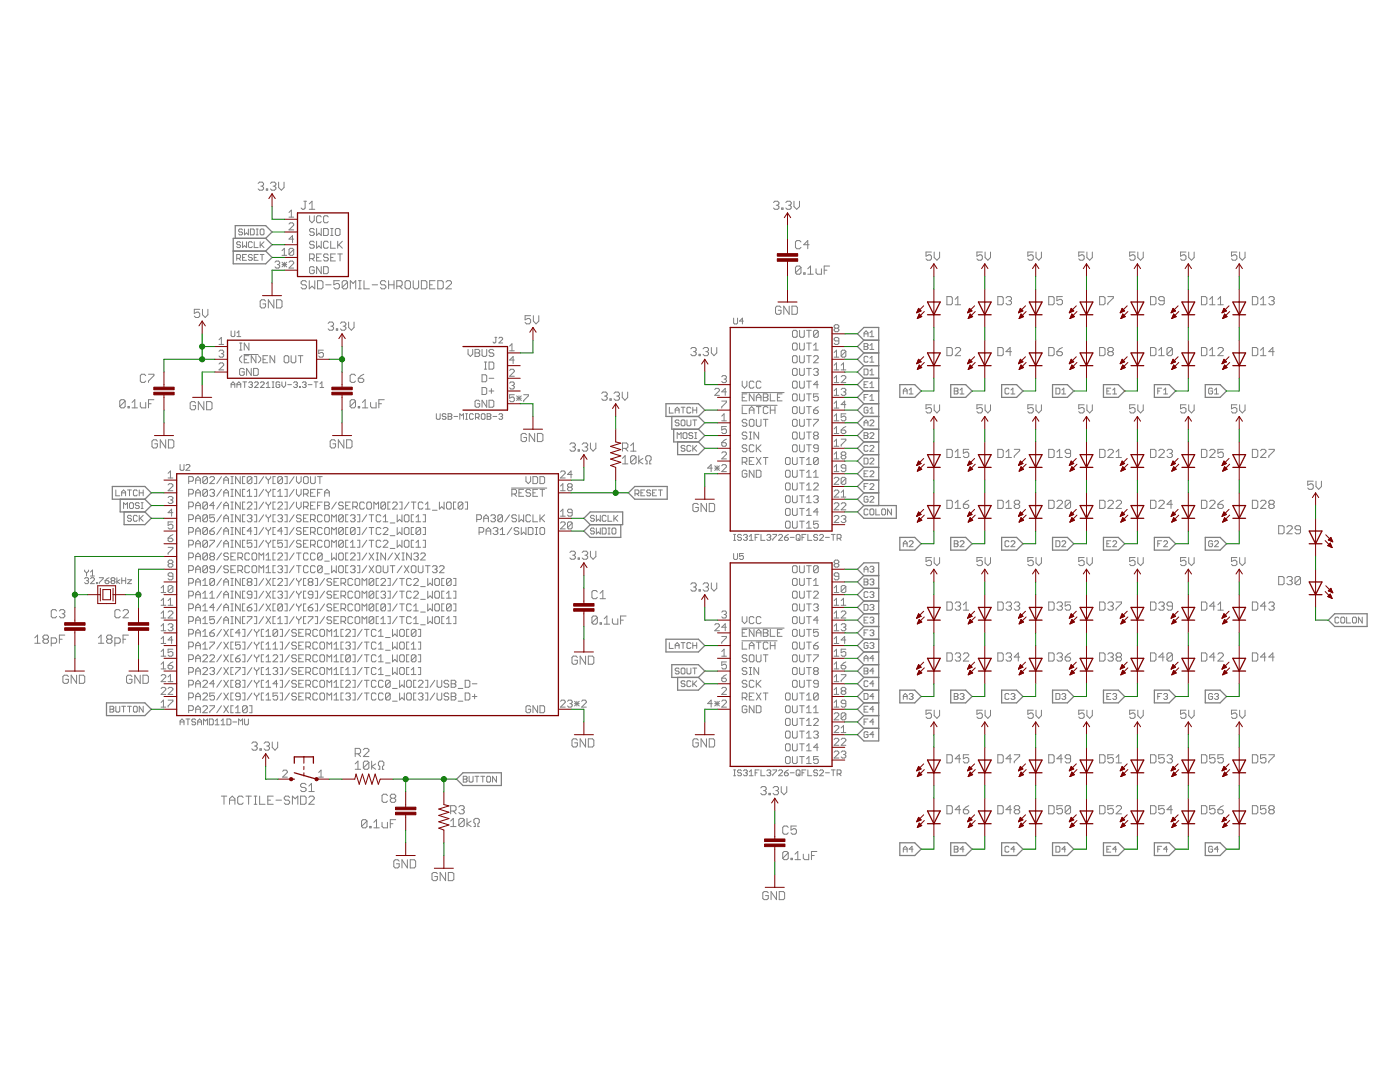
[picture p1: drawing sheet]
<svg xmlns="http://www.w3.org/2000/svg" width="279mm" height="216mm" viewBox="0 0 279 216" stroke-linecap="round" stroke-linejoin="round" font-family="sans-serif">
<g fill="none" stroke="#808080" stroke-width=".2">
<path d="M51.5 36.6l.3-.3h.5l.3 .3v.3l-.3 .2M52 37.1h.3M52.3 37.1l.3 .3v.3l-.3 .3h-.5l-.3-.3M53.1 37.7h.3v.3h-.3zM54 36.6l.3-.3h.5l.3 .3v.3l-.3 .2M54.5 37.1h.3M54.8 37.1l.3 .3v.3l-.3 .3h-.5l-.3-.3M55.6 36.3v1.1l.6 .6 .5-.6v-1.1M47.2 51.6h.6l.2-.2v-.4l-.2-.2h-.6v1.1M47.6 51.6l.4 .3M48 48.4l-.2-.2h-.4l-.2 .2 .2 .4h.4l.2 .2-.2 .4h-.4l-.2-.2M48.4 45.9l-.2-.2h-.4l-.2 .2 .2 .4h.4l.2 .2-.2 .4h-.4l-.2-.2"/>
<path d="M48.4 48.2v1.2l.4-.4 .4 .4v-1.2M48.4 51.4h.4M48.8 45.7v1.2l.4-.4 .4 .4v-1.2M49.2 50.8h-.8v1.1h.8M50 45.7h.5l.2 .2v.8l-.2 .2h-.5zM50.4 51l-.2-.2h-.4l-.2 .2v.2l.2 .2h.4l.2 .4-.2 .1h-.4l-.2-.1M50.4 48.4l-.2-.2h-.4l-.2 .2v.8l.2 .2h.4l.2-.2M50.7 48.2v1.2h.8M50.7 51.4h.4M51.1 45.7h.4M51.1 46.9h.4M51.3 45.7v1.2"/>
<path d="M51.5 50.8h-.8v1.1h.8M51.9 48.2v1.2M51.9 50.8h.8M52.1 45.7h.4l.2 .2v.8l-.2 .2h-.4l-.2-.2v-.8zM52.1 48.8l.6 .6M52.3 50.8v1.1M52.7 48.2l-.8 .8M54.7 59.8v1.6l-1.1-1.6v1.6M54.9 52.3l.2-.2h.5l.2 .2v.3l-.2 .2M55.2 59.8h.8l.3 .3v1.1l-.3 .2h-.8zM55.4 52.8h.2M55.6 52.8l.2 .2v.3l-.2 .2h-.5l-.2-.2"/>
<path d="M56.3 50l.4-.4v1.3M56.3 50.9h.9M56.3 52.8h.9M56.3 52.3l.9 1M56.7 52.3v1M57.2 52.3l-.9 1M57.7 44.7l.2-.2h.5l.2 .2v.2l-.9 1h.9M57.7 42.4l.4-.5v1.4M57.7 43.3h.9M57.7 52.3l.2-.2h.5l.2 .2v.3l-.9 .9h.9M58.6 47.7h-.9l.7-.7v1.4M58.6 49.8l-.2-.2h-.5l-.2 .2v.9"/>
<path d="M58.6 49.8v.9l-.2 .2h-.5l-.2-.2M58.6 49.8l-.9 .9M60.6 40.2h.6M60.9 40.2v1.3l-.3 .3h-.2l-.3-.3M61.2 56.3l-.3-.3h-.5l-.3 .3v.3l.3 .2h.5l.3 .3v.3l-.3 .2h-.5l-.3-.2M61.7 41.8h1.1M61.7 56v1.6l.6-.5 .5 .5v-1.6M61.7 40.7l.6-.5v1.6M61.8 43.1v.9l.5 .4 .4-.4v-.9M61.8 51.6h.7l.2-.2v-.5l-.2-.2h-.7v1.4M62.3 51.6l.4 .5M62.7 53.4l-.2-.2h-.5l-.2 .2v1l.2 .2h.5l.2-.2v-.5h-.4"/>
<path d="M62.7 48.4l-.2-.3h-.5l-.2 .3v.2l.2 .2h.5l.2 .3v.2l-.2 .2h-.5l-.2-.2M62.7 45.8l-.2-.2h-.5l-.2 .2v.3l.2 .2h.5l.2 .2v.3l-.2 .2h-.5l-.2-.2M63.2 48.1v1.4l.4-.4 .5 .4v-1.4M63.2 45.6v1.4l.4-.5 .5 .5v-1.4M63.2 51.4h.4M63.4 56h.8l.3 .3v1.1l-.3 .2h-.8zM64.1 43.3l-.2-.2h-.5l-.2 .2v.9l.2 .2h.5l.2-.2M64.1 50.7h-.9v1.4h.9M64.1 53.2v1.4l-.9-1.4v1.4M64.6 45.6h.7l.2 .2v1l-.2 .2h-.7zM64.6 53.2h.7l.2 .2v1l-.2 .2h-.7zM65 56.8h1.1"/>
<path d="M65.5 50.9l-.2-.2h-.5l-.2 .2v.2l.2 .3h.5l.2 .2v.2l-.2 .3h-.5l-.2-.3M65.5 43.3l-.2-.2h-.5l-.2 .2v.9l.2 .2h.5l.2-.2M65.5 48.4l-.2-.3h-.5l-.2 .3v.9l.2 .2h.5l.2-.2M66 45.6h.5M66 47h.5M66 48.1v1.4h.9M66 51.4h.5M66.2 45.6v1.4M66.9 50.7h-.9v1.4h.9M67.2 45.6h.4l.3 .2v1l-.3 .2h-.4l-.3-.2v-1zM67.4 48.1v1.4M67.4 50.7h.9"/>
<path d="M67.6 48.8l.7 .7M67.7 56h-1.1v.8l.6-.2h.3l.2 .2v.6l-.2 .2h-.6l-.3-.2M67.9 50.7v1.4M68.3 48.1l-.9 1M69.4 56.3l-.3-.3h-.6l-.2 .3v1.1M69.4 56.3v1.1l-.3 .2h-.6l-.2-.2M69.4 56.3l-1.1 1.1M69.9 57.6v-1.6l.6 .6 .5-.6v1.6M71.5 56h.6M71.5 57.6h.6M71.8 56v1.6M72.6 56v1.6h1.1"/>
<path d="M74.3 56.8h1.1M77 56.3l-.3-.3h-.5l-.3 .3v.3l.3 .2h.5l.3 .3v.3l-.3 .2h-.5l-.3-.2M77.6 56.8h1M77.6 56v1.6M78.6 56v1.6M79.2 57.1h.8l.3-.3v-.5l-.3-.3h-.8v1.6M79.7 57.1l.6 .5M81.1 56h.5l.3 .3v1.1l-.3 .2h-.5l-.3-.2v-1.1zM82.5 56v1.4l.2 .2h.6l.2-.2v-1.4M84.1 56h.8l.3 .3v1.1l-.3 .2h-.8zM85.7 56.8h.6M86.8 56h-1.1v1.6h1.1"/>
<path d="M87.4 56h.8l.3 .3v1.1l-.3 .2h-.8zM89 56.3l.3-.3h.5l.3 .3v.3l-1.1 1h1.1M154.4 40.4l.2-.2h.6l.2 .2v.3l-.2 .3M154.9 41h.3M155.2 41l.2 .2v.3l-.2 .3h-.6l-.2-.3M156 41.5h.3v.3h-.3zM156.8 40.4l.3-.2h.5l.3 .2v.3l-.3 .3M157.4 41h.2M157.6 41l.3 .2v.3l-.3 .3h-.5l-.3-.3M158.5 40.2v1l.5 .6 .6-.6v-1M159.9 48.3l-.3-.3h-.6l-.3 .3v1.1l.3 .2h.6l.3-.2M159.9 53.4l-.3-.3h-.6l-.3 .3v1"/>
<path d="M159.9 53.4v1l-.3 .3h-.6l-.3-.3M159.9 53.4l-1.2 1M160.4 54.4h.3v.3h-.3zM161.2 54.7h1.1M161.2 53.6l.6-.5v1.6M161.5 48.8h-1.1l.8-.8v1.6M162.9 53.6v.8l.2 .3h.8v-1.1M164.5 53.9h.5M165.6 53.1h-1.1v1.6M185.9 50.3h-1.1v.8l.6-.3h.2l.3 .3v.5l-.3 .3h-.5l-.3-.3M186.4 50.3v1.1l.6 .5 .5-.5v-1.1M189 59.2h.8l.3 .3v1l-.3 .3h-.8z"/>
<path d="M190.6 59.7l.6-.5v1.6M196 50.3h-1v.8l.5-.3h.3l.2 .3v.5l-.2 .3h-.6l-.2-.3M196.6 50.3v1.1l.5 .5 .6-.5v-1.1M199.1 59.2h.9l.2 .3v1l-.2 .3h-.9zM200.8 59.5l.2-.3h.6l.3 .3v.2l-.3 .3M206.2 50.3h-1.1v.8l.6-.3h.2l.3 .3v.5l-.3 .3h-.5l-.3-.3M206.8 50.3v1.1l.5 .5 .5-.5v-1.1M209.3 59.2h.8l.3 .3v1l-.3 .3h-.8zM212 59.2h-1.1v.8l.6-.3h.3l.2 .3v.5l-.2 .3h-.6l-.3-.3M216.4 50.3h-1.1v.8l.5-.3h.3l.3 .3v.5l-.3 .3h-.5l-.3-.3M216.9 50.3v1.1l.6 .5 .5-.5v-1.1M219.5 59.2h.8l.2 .3v1l-.2 .3h-.8z"/>
<path d="M221.1 59.2h1.1v.3l-1.1 1v.3M226.5 50.3h-1.1v.8l.6-.3h.3l.2 .3v.5l-.2 .3h-.6l-.3-.3M227.1 50.3v1.1l.5 .5 .6-.5v-1.1M229.6 59.2h.8l.3 .3v1l-.3 .3h-.8zM236.7 50.3h-1.1v.8l.5-.3h.3l.3 .3v.5l-.3 .3h-.5l-.3-.3M237.2 50.3v1.1l.6 .5 .5-.5v-1.1M239.8 59.2h.8l.3 .3v1l-.3 .3h-.8zM241.4 59.7l.6-.5v1.6M243.1 59.7l.5-.5v1.6M246.8 50.3h-1v.8l.5-.3h.3l.2 .3v.5l-.2 .3h-.6l-.2-.3M247.4 50.3v1.1l.5 .5 .6-.5v-1.1M249.9 59.2h.8l.3 .3v1l-.3 .3h-.8z"/>
<path d="M251.6 59.7l.5-.5v1.6M253.2 59.5l.3-.3h.5l.3 .3v.2l-.3 .3M29.1 75l-.3-.3h-.5l-.3 .3v1l.3 .3h.5l.3-.3M29.6 74.7h1.1v.3l-1.1 1v.3M30.7 79.8h-1.1v1.6M39.9 61.7h-1.1v.8l.8-.2 .3 .2v.6l-.3 .3h-.5l-.3-.3M40.4 61.7v1.1l.6 .6 .5-.6v-1.1M43.7 72.6l.2-.2h.5l.2 .2v.3l-.9 .9h.9M43.7 70.1l.2-.2h.5l.2 .2v.2l-.2 .3M43.7 68.7h.9M43.7 67.8l.5-.5v1.4M44.2 70.6h.2"/>
<path d="M44.4 70.6l.2 .2v.2l-.2 .3h-.5l-.2-.3M46.1 66v1l.2 .2h.4l.2-.2v-1M46.1 77.3v-.7l.4-.4 .4 .4v.7M46.1 76.8h.8M47.3 77.3v-.7l.4-.4 .3 .4v.7M47.3 66.4l.4-.4v1.2M47.3 76.8h.7M47.3 67.2h.7M47.8 68.5h.5M47.8 69.8h.5M48 68.5v1.3M48.3 71l-.5 .5v.4l.5 .5"/>
<path d="M48.5 76.2h.7M48.7 70.7h2.8M48.7 73.7l-.2-.2h-.5l-.2 .2v1l.2 .2h.5l.2-.2v-.5h-.4M48.7 71.7h.5M48.8 76.2v1.1M49.6 76.4l.2-.2h.4l.2 .2-.2 .4M49.7 71h-1v1.4h1M49.7 68.5v1.3l-1-1.3v1.3M50 76.8h.2M50.1 73.5v1.4l-.9-1.4v1.4M50.2 76.8l.2 .1-.2 .4h-.4l-.2-.2M50.6 73.5h.7l.2 .2v1l-.2 .2h-.7z"/>
<path d="M50.8 76.4l.2-.2h.4l.1 .2v.2l-.7 .7h.7M51.1 71v1.4l-1-1.4v1.4M51.6 71l.4 .5v.4l-.4 .5M52 76.4l.2-.2h.3l.2 .2v.2l-.7 .7h.7M52.5 71.7h.5M53 60.1l-.3-.3h-.5l-.3 .3v1.1l.3 .2h.5l.3-.2v-.6h-.5M53.1 77.3h.8M53.1 76.6l.4-.4v1.1M53.4 71h-.9v1.4h.9M54.3 76.2h.4M54.3 77.3h.4M54.5 76.2v1.1"/>
<path d="M54.8 71v1.4l-.9-1.4v1.4M55.8 76.4l-.2-.2h-.3l-.2 .2v.7l.2 .2h.3l.2-.2v-.3h-.3M56.3 76.2v.7l.3 .4 .4-.4v-.7M56.9 71h.5l.2 .2v1l-.2 .2h-.5l-.2-.2v-1zM57.4 76.8h.8M58.1 71v1.2l.2 .2h.5l.2-.2v-1.2M58.6 76.4l.2-.2h.4l.2 .2-.2 .4M59 76.8h.2M59.2 76.8l.2 .1-.2 .4h-.4l-.2-.2M59.5 71h1M59.8 77.1h.1v.2h-.1zM60 71v1.4"/>
<path d="M60.3 76.4l.2-.2h.4l.2 .2-.2 .4M60.7 76.8h.2M60.9 76.8l.2 .1-.2 .4h-.4l-.2-.2M61.5 76.8h.8M62.7 76.2h.7M63.1 76.2v1.1M63.9 77.3h.7M63.9 76.6l.3-.4v1.1M64.5 69.9h-.9v.7l.7-.3 .2 .3v.4l-.2 .3h-.5l-.2-.3M65.5 64.5l.2-.2h.6l.3 .2v.3l-.3 .3M66 65.1h.3M66.3 65.1l.3 .2v.3l-.3 .3h-.6l-.2-.3"/>
<path d="M67.1 65.6h.3v.3h-.3zM67.9 64.5l.3-.2h.5l.3 .2v.3l-.3 .3M68.5 65.1h.2M68.7 65.1l.3 .2v.3l-.3 .3h-.5l-.3-.3M69.6 64.3v1l.5 .6 .6-.6v-1M71 75l-.3-.3h-.6l-.2 .3v1l.2 .3h.6l.3-.3M71.5 75.5h.8l.3 .3v.2l-.3 .3h-.5l-.3-.3zM72.6 74.7l-.5 .3-.6 .5M76.7 79.8h-1.1v1.6M93.4 69.7v1l.5 .4 .4-.4v-1M94.8 69.7h.7l.2 .3v.2l-.2 .2 .2 .3v.2l-.2 .2h-.7zM94.8 70.4h.7"/>
<path d="M96.2 69.7v1.2l.2 .2h.5l.2-.2v-1.2M96.2 74.8h.7l.2 .2v.9l-.2 .3h-.7zM96.2 77.3h.7l.2 .3v.9l-.2 .2h-.7zM96.7 73.7h.4M96.7 72.2h.4M96.9 72.2v1.5M97.1 79.9v1.4l-.9-1.4v1.4M97.6 79.9h.7l.3 .2v.9l-.3 .3h-.7zM97.6 72.2h.7l.3 .3v.9l-.3 .3h-.7zM97.6 75.5h1M97.6 78h1M98.1 77.6v.9"/>
<path d="M98.6 70l-.3-.3h-.5l-.2 .3v.2l.2 .2h.5l.3 .3v.2l-.3 .2h-.5l-.2-.2M98.8 67.3h.3M99 67.3v.9l-.2 .2-.4-.2M99.6 67.5l.1-.2h.4l.2 .2v.2l-.7 .7h.7M101.7 69.1l.5-.5v1.4M101.7 73.9l.2-.2h.5l.2 .2v.2l-.9 1h.9M101.7 76.5l.2-.3h.5l.2 .3v.2l-.2 .2M101.7 70h.9M102.2 76.9h.2M102.4 76.9l.2 .3v.2l-.2 .2h-.5l-.2-.2M102.6 78.8h-.9v.7l.7-.3 .2 .3v.4l-.2 .3h-.5l-.2-.3M102.6 71.8h-.9l.7-.7v1.4"/>
<path d="M103.1 79l.9 .9M103.1 79.5h.9M103.6 79v.9M104 79l-.9 .9M104.5 78.8h1v.2l-1 .9v.3M105.9 63h-1.1v.8l.5-.3h.3l.3 .3v.5l-.3 .3h-.5l-.3-.3M106.4 63v1.1l.6 .5 .5-.5v-1.1M120.1 78.5l.3-.3h.5l.3 .3v.3l-.3 .2M120.6 79h.3M120.9 79l.3 .3v.3l-.3 .3h-.5l-.3-.3M121.7 79.6h.3v.3h-.3zM122.5 78.5l.3-.3h.6l.2 .3v.3l-.2 .2"/>
<path d="M123.1 79h.3M123.4 79l.2 .3v.3l-.2 .3h-.6l-.3-.3M124.2 78.2v1.1l.5 .6 .6-.6v-1.1M137.9 69.6l.2-.3h.6l.2 .3v.3l-.2 .3M138.4 70.2h.3M138.7 70.2l.2 .2v.3l-.2 .3h-.6l-.2-.3M139.5 70.7h.3v.3h-.3zM140.3 69.6l.3-.3h.5l.3 .3v.3l-.3 .3M140.9 70.2h.2M141.1 70.2l.3 .2v.3l-.3 .3h-.5l-.3-.3M142 69.3v1.1l.5 .6 .5-.6v-1.1M142.6 77.7l.3-.2h.4l.3 .2v.3l-1 .9h1"/>
<path d="M144 75.2l.3-.2h.4l.3 .2v.2l-.3 .2M144.5 75.6h.2M144.7 75.6l.3 .3v.2l-.3 .2h-.4l-.3-.2M145 78.2h-1l.7-.7v1.4M146.4 63.5v1l.2 .1h.4l.2-.1v-1M148.1 78.3h8.4M148.1 76.1v.9l.5 .4 .5-.4v-.9M148.1 79.3h.5M148.4 64.1h-.8l.6-.6v1.1M149.1 78.6h-1v1.4h1M150.5 76.3l-.3-.2h-.4l-.3 .2v.9l.3 .2h.4l.3-.2M150.5 78.6v1.4l-1-1.4v1.4"/>
<path d="M150.9 80v-.9l.5-.5 .5 .5v.9M150.9 79.3h1M151.9 76.3l-.3-.2h-.4l-.3 .2v.9l.3 .2h.4l.3-.2M152.3 78.6h.7l.3 .2v.3l-.3 .2 .3 .2v.3l-.3 .2h-.7zM152.3 79.3h.7M153.7 78.6v1.4h1M155.2 79.3h.4M155.9 61.4l-.3-.3h-.6l-.2 .3v1l.2 .3h.6l.3-.3v-.5h-.6M156.1 78.6h-.9v1.4h.9M157.5 61.1v1.6l-1.1-1.6v1.6M158.1 61.1h.8l.2 .3v1l-.2 .3h-.8zM158.2 66.1l.2-.2h.5l.2 .2v1l-.2 .2h-.5l-.2-.2z"/>
<path d="M158.2 68.7l.2-.2h.5l.2 .2v.9l-.2 .2h-.5l-.2-.2zM158.2 73.7l.2-.2h.5l.2 .2v1l-.2 .2h-.5l-.2-.2zM158.2 76.3l.2-.2h.5l.2 .2v.9l-.2 .2h-.5l-.2-.2zM158.2 78.8l.2-.2h.5l.2 .2v1l-.2 .2h-.5l-.2-.2zM158.4 71h.5l.2 .2v1l-.2 .2h-.5l-.2-.2v-1zM159.6 65.9v1.2l.2 .2h.5l.2-.2v-1.2M159.6 68.5v1.1l.2 .2h.5l.2-.2v-1.1M159.6 71v1.2l.2 .2h.5l.2-.2v-1.2M159.6 73.5v1.2l.2 .2h.5l.2-.2v-1.2M159.6 76.1v1.1l.2 .2h.5l.2-.2v-1.1M159.6 78.6v1.2l.2 .2h.5l.2-.2v-1.2M161 71h.9"/>
<path d="M161 65.9h.9M161 76.1h.9M161 68.5h.9M161 73.5h.9M161 78.6h.9M161.4 65.9v1.4M161.4 68.5v1.3M161.4 71v1.4M161.4 73.5v1.4M161.4 76.1v1.3M161.4 78.6v1.4M162.4 71.2l.2-.2h.5l.2 .2v.3l-.9 .9h.9"/>
<path d="M162.4 68.9l.4-.4v1.3M162.4 73.7l.2-.2h.5l.2 .2v.3l-.2 .2M162.4 69.8h.9M162.8 74.2h.3M163.1 74.2l.2 .2v.3l-.2 .2h-.5l-.2-.2M163.3 66.1l-.2-.2h-.5l-.2 .2v1M163.3 66.1v1l-.2 .2h-.5l-.2-.2M163.3 78.6h-.9v.7l.4-.2h.3l.2 .2v.5l-.2 .2h-.5l-.2-.2M163.3 66.1l-.9 1M163.3 76.8h-.9l.7-.7v1.3M166.5 76.3h.9M166.5 70.3l.4-.4v1.4"/>
<path d="M166.5 72.9l.4-.5v1.4M166.5 75.4l.4-.4v1.3M166.5 78l.4-.5v1.4M166.5 71.3h.9M166.5 73.8h.9M166.5 78.9h.9M166.7 65.5l-.2-.2v-.3l.2-.2h.5l.2 .2v.3l-.2 .2M166.7 65.5l-.2 .2v.3l.2 .2h.5l.2-.2v-.3l-.2-.2M166.7 65.5h.5M167.4 68h-.7l-.2-.2v-.2l.2-.3h.5l.2 .3v.9l-.2 .2h-.5l-.2-.2M167.9 75.2l.2-.2h.5l.2 .2v.2l-.9 .9h.9M167.9 77.7l.2-.2h.5l.2 .2v.3l-.2 .2"/>
<path d="M167.9 73.8h.9M167.9 72.9l.4-.5v1.4M168.3 78.2h.3M168.6 78.2l.2 .2v.3l-.2 .2h-.5l-.2-.2M168.8 70.1l-.9 .9M168.8 70.1l-.2-.2h-.5l-.2 .2v.9M168.8 70.1v.9l-.2 .3h-.5l-.2-.3M172.4 73.6h.6l.2 .2v.8l-.2 .2h-.6zM172.4 76.8h.4M172.4 68.6h.6l.2 .1-.2 .5 .2 .3-.2 .2h-.6zM172.4 79.3h.4M172.4 67.2v-.8l.4-.4 .4 .4v.8"/>
<path d="M172.4 66.6h.8M172.4 69.2h.6M173.2 71.3l-.2-.2h-.4l-.2 .2v.8l.2 .2h.4l.2-.2M173.2 76.2h-.8v1.1h.8M173.2 78.7h-.8v1.2M173.6 79.9h.8M173.6 77.3h.8M173.6 69.7h.8M173.6 74.8h.8M173.6 72.3h.8M173.6 66.4l.4-.4v1.2M173.6 68.9l.4-.3v1.1"/>
<path d="M173.6 71.5l.4-.4v1.2M173.6 74l.4-.4v1.2M173.6 76.6l.4-.4v1.1M173.6 79.1l.4-.4v1.2M173.6 67.2h.8M180.3 78.6v-.8l.4-.4 .3 .4v.8M180.3 78h.7M181.4 78.6h.8M181.4 77.8l.4-.4v1.2M189 69.3h.8l.3 .3v1.1l-.3 .3h-.8zM190.4 77.4h.6l.2 .2-.2 .4 .2 .4-.2 .2h-.6zM190.4 78h.6"/>
<path d="M190.6 69.6l.3-.3h.5l.3 .3v.3l-1.1 1.1h1.1M190.6 60.8h1.1M191.6 77.8l.4-.4v1.2M191.6 78.6h.8M199.1 69.3h.9l.2 .3v1.1l-.2 .3h-.9zM201.3 60h.3M201.4 77.6l-.2-.2h-.4l-.2 .2v.8l.2 .2h.4l.2-.2M201.6 60l.3 .3v.2l-.3 .3h-.6l-.2-.3M201.8 77.8l.3-.4v1.2M201.8 78.6h.7M201.9 70.2h-1.1l.8-.9v1.7M209.3 69.3h.8l.3 .3v1.1l-.3 .3h-.8z"/>
<path d="M210.7 77.4h.6l.2 .2v.8l-.2 .2h-.6zM210.9 70.2h.9l.2 .2v.3l-.2 .3h-.6l-.3-.3zM211.9 77.8l.4-.4v1.2M211.9 78.6h.8M212 69.3l-.5 .3-.6 .6M219.5 69.3h.8l.2 .3v1.1l-.2 .3h-.8zM220.9 78h.4M221.4 70.2l-.3-.3v-.3l.3-.3h.5l.3 .3v.3l-.3 .3M221.4 70.2h.5M221.4 70.2l-.3 .2v.3l.3 .3h.5l.3-.3v-.3l-.3-.2M221.7 77.4h-.8v1.2h.8M222.1 78.6h.7"/>
<path d="M222.1 77.8l.4-.4v1.2M229.6 69.3h.8l.3 .3v1.1l-.3 .3h-.8zM231.1 78h.4M231.2 71h1.1M231.2 69.9l.6-.6v1.7M231.8 77.4h-.7v1.2M232.2 77.8l.4-.4v1.2M232.2 78.6h.8M232.3 60h-.8l-.3-.3v-.2l.3-.3h.6l.2 .3v1l-.2 .3h-.6l-.3-.3M234 69.6l-.3-.3h-.5l-.3 .3v1.1M234 69.6v1.1l-.3 .3h-.5l-.3-.3M234 69.6l-1.1 1.1"/>
<path d="M239.8 69.3h.8l.3 .3v1.1l-.3 .3h-.8zM241.4 71h1.1M241.4 60.8h1.1M241.4 69.9l.6-.6v1.7M242 77.6l-.2-.2h-.4l-.2 .2v.8l.2 .2h.4l.2-.2v-.4h-.4M242.4 78.6h.8M242.4 77.8l.4-.4v1.2M243.1 69.6l.2-.3h.6l.2 .3v.3l-1 1.1h1M243.1 60.8h1M249.9 69.3h.8l.3 .3v1.1l-.3 .3h-.8zM251.6 71h1M251.6 60.8h1"/>
<path d="M251.6 69.9l.5-.6v1.7M253.7 60h.3M254 60l.3 .3v.2l-.3 .3h-.5l-.3-.3M254.3 70.2h-1.1l.8-.9v1.7M23.1 97.8v1.1h.8M24.3 98.9v-.8l.4-.3 .4 .3v.8M24.3 98.3h.8M25 80l-.3-.2h-.5l-.3 .2v1.1M25 80v1.1l-.3 .3h-.5l-.3-.3M25 80l-1.1 1.1M25.4 97.8h.8M25.5 81.1h.3v.3h-.3z"/>
<path d="M25.8 97.8v1.1M26.4 80.3l.5-.5v1.6M26.4 81.4h1M27.4 98l-.2-.2h-.4l-.2 .2v.7l.2 .2h.4l.2-.2M27.8 98.3h.8M27.8 97.8v1.1M28 80.3v.8l.3 .3h.8v-1.1M28.6 97.8v1.1M29.6 80.6h.6M31.4 88l-.2-.2h-.6l-.3 .2v1.1l.3 .3h.6l.2-.3v-.5h-.5M33.1 87.8v1.6l-1.1-1.6v1.6M33.5 96.8l.3-.3h.4l.3 .3v.2l-1 .9h1"/>
<path d="M33.5 94.4l.5-.4v1.4M33.5 95.4h1M33.5 99.3l.3-.2h.4l.3 .2v.2l-.3 .3M33.6 87.8h.8l.3 .2v1.1l-.3 .3h-.8zM34 99.8h.2M34.2 99.8l.3 .2v.2l-.3 .3h-.4l-.3-.3M35.9 92.7v1l.2 .2h.4l.2-.2v-1M37.1 92.9l.2-.2h.4l.2 .2v.2l-.8 .8h.8M37.7 98.6h.7l.2-.3v-.4l-.2-.3h-.7v1.4M37.7 96h.7l.2-.2v-.5l-.2-.2h-.7v1.4M39 80.4l-.2-.3h-.6l-.2 .3v1.1l.2 .3h.6l.2-.3v-.6h-.5M39.1 96.5v-.9l.4-.5 .5 .5v.9"/>
<path d="M39.1 99v-.9l.4-.5 .5 .5v.9M39.1 95.8h.9M39.1 98.3h.9M40.7 80.1v1.7l-1.1-1.7v1.7M41.2 80.1h.8l.3 .3v1.1l-.3 .3h-.8zM41.4 97.9l-.2-.3h-.5l-.2 .3v.9M41.4 95.3v1l-.2 .2h-.5l-.2-.2M41.4 97.9v.9l-.2 .2h-.5l-.2-.2M41.4 97.9l-.9 .9M41.4 95.3l-.2-.2h-.5l-.2 .2v1M41.4 95.3l-.9 1M41.9 97.9l.2-.3h.5l.2 .3v.2l-.2 .2"/>
<path d="M41.9 95.3l.2-.2h.5l.2 .2v.3l-.9 .9h.9M42.3 98.3h.3M42.6 98.3l.2 .3v.2l-.2 .2h-.5l-.2-.2M44.2 95.1l-.9 1.4M44.2 97.6l-.9 1.4M44.7 95.8h.9M44.7 99v-.9l.4-.5 .5 .5v.9M44.7 96.5v-.9l.4-.5 .5 .5v.9M44.7 98.3h.9M46.1 97.6h.4M46.1 95.1h.4M46.1 96.5h.4"/>
<path d="M46.1 99h.4M46.3 95.1v1.4M46.3 97.6v1.4M47.9 95.1v1.4l-.9-1.4v1.4M47.9 97.6v1.4l-.9-1.4v1.4M48.9 97.6h-.5v1.4h.5M48.9 95.1h-.5v1.4h.5M49.3 99h1M49.3 98.1l.5-.5v1.4M50.3 95.3l-.3-.2h-.4l-.3 .2v1M50.3 95.3v1l-.3 .2h-.4l-.3-.2M50.3 95.3l-1 1"/>
<path d="M50.8 97.6h.4v1.4h-.4M50.8 95.1h.4v1.4h-.4M52.6 95.1l-.9 1.4M52.6 97.6l-.9 1.4M53.1 95.1v.2l.5 .5M53.1 97.6v.3l.5 .4M53.6 95.8v.7M53.6 98.3v.7M54 95.1v.2l-.4 .5M54 97.6v.3l-.4 .4M54.9 97.6h-.4v1.4h.4M54.9 95.1h-.4v1.4h.4"/>
<path d="M55.4 99h1M55.4 98.1l.5-.5v1.4M56.4 95.3l-.3-.2h-.4l-.3 .2v1M56.4 95.3v1l-.3 .2h-.4l-.3-.2M56.4 95.3l-1 1M56.8 97.6h.5v1.4h-.5M56.8 95.1h.5v1.4h-.5M58.7 95.1l-.9 1.4M58.7 97.6l-.9 1.4M59.2 95.1v.9l.4 .5 .5-.5v-.9M59.2 97.6v1l.4 .4 .5-.4v-1M60.6 98.6h.7l.2-.3v-.4l-.2-.3h-.7v1.4"/>
<path d="M60.8 95.1h.5l.2 .2v1l-.2 .2h-.5l-.2-.2v-1zM61 98.6l.5 .4M62 95.1v1.2l.2 .2h.5l.2-.2v-1.2M62 98.3h.4M62.9 97.6h-.9v1.4h.9M63.4 95.1h.9M63.4 98.3h.4M63.8 95.1v1.4M64.3 97.6h-.9v1.4M64.8 98.3h.9M64.8 99v-.9l.5-.5 .4 .5v.9M67 88l-.3-.2h-.5l-.3 .2v1.1l.3 .3h.5l.3-.3v-.5h-.6"/>
<path d="M68.6 87.8v1.6l-1.1-1.6v1.6M69.2 87.8h.8l.3 .2v1.1l-.3 .3h-.8zM71 80v1.1l-.3 .3h-.6l-.2-.3M71 80l-.3-.2h-.6l-.2 .2v1.1M71 80l-1.1 1.1M71.5 81.1h.3v.3h-.3zM72.3 81.4h1.1M72.3 80.3l.6-.5v1.6M74 80.3v.8l.2 .3h.9v-1.1M75.6 80.6h.5M87.1 82.5v1l.2 .2h.4l.1-.2v-1M89 82.7l-.2-.2h-.4l-.1 .4 .1 .2h.4l.2 .4-.2 .2h-.4l-.1-.2"/>
<path d="M89.4 82.5h.6l.2 .2-.2 .4 .2 .4-.2 .2h-.6zM89.4 83.1h.6M90.6 83.1h.7M91.8 83.7v-1.2l.3 .4 .4-.4v1.2M92.9 83.7h.4M92.9 82.5h.4M93.1 82.5v1.2M94.5 82.7l-.2-.2h-.4l-.2 .2v.8l.2 .2h.4l.2-.2M94.9 83.3h.5l.2-.2v-.4l-.2-.2h-.5v1.2M95.2 83.3l.4 .4M95.7 80.1l-.2-.2h-.5l-.2 .2v.9l.2 .3h.5l.2-.3v-.4h-.4M96.1 82.7l.1-.2h.4l.2 .2v.8l-.2 .2h-.4l-.1-.2z"/>
<path d="M97.2 82.5h.6l.2 .2-.2 .4 .2 .4-.2 .2h-.6zM97.2 83.1h.6M98.4 83.1h.7M99.6 82.7l.1-.2h.4l.2 .2-.2 .4M99.9 83.1h.2M100.1 83.1l.2 .2-.2 .4h-.4l-.1-.2M102.1 97.4h7M102.2 98.6h.6l.3-.3v-.4l-.3-.3h-.6v1.4M102.6 98.6l.5 .4M103.6 98.3h.4M104.5 97.6h-.9v1.4h.9M105 95.1v.9l.4 .5 .5-.5v-.9"/>
<path d="M105.1 86.8l-.3-.3h-.5l-.3 .3v1l.3 .3h.5l.3-.3v-.5h-.6M105.9 97.9l-.2-.3h-.5l-.2 .3v.2l.2 .2h.5l.2 .3v.2l-.2 .2h-.5l-.2-.2M106.4 95.1h.7l.2 .2v1l-.2 .2h-.7zM106.4 98.3h.4M106.7 86.5v1.6l-1.1-1.6v1.6M107.3 86.5h.8l.3 .3v1l-.3 .3h-.8zM107.3 97.6h-.9v1.4h.9M107.8 97.6h.9M107.8 95.1h.7l.2 .2v1l-.2 .2h-.7zM108.2 97.6v1.4M111.9 94.2l.2-.2h.5l.2 .2v.2l-.9 1h.9M111.9 97.9h.9"/>
<path d="M111.9 97l.4-.5v1.4M113.5 97.2l-.2-.2v-.2l.2-.3h.5l.2 .3v.2l-.2 .2M113.5 97.2l-.2 .3v.2l.2 .2h.5l.2-.2v-.2l-.2-.3M113.5 97.2h.5M113.7 88.7l.3-.3h.6l.2 .3v.2l-.2 .3M114.2 94.7h-.9l.7-.7v1.4M114.3 89.2h.3M114.6 89.2l.2 .3v.2l-.2 .3h-.6l-.3-.3M115.4 89.7h.2v.3h-.2zM116.2 88.7l.3-.3h.5l.3 .3v.2l-.3 .3M116.7 89.2h.3M117 89.2l.3 .3v.2l-.3 .3h-.5l-.3-.3"/>
<path d="M117.8 88.4v1.1l.6 .5 .5-.5v-1.1M124.2 89.5h.8l.3-.3v-.5l-.3-.3h-.8v1.6M124.2 91.5l.6-.6v1.7M124.2 92.6h1.1M124.8 89.5l.5 .5M125.9 90h1M125.9 88.9l.5-.5v1.6M126.7 98.5h.6l.2-.2v-.3l-.2-.2h-.6v1.1M126.9 91.2v1.1l-.2 .3h-.6l-.2-.3M126.9 91.2l-.2-.3h-.6l-.2 .3v1.1M126.9 91.2l-1 1.1M127.1 98.5l.4 .4"/>
<path d="M127.5 90.9v1.7M127.9 98.3h.4M128.3 91.5l-.8 .5 .8 .6M128.7 97.8h-.8v1.1h.8M128.9 92.6h.2v-.6l-.2-.3v-.5l.2-.3h.6l.2 .3v.5l-.2 .3v.6h.2M129.9 98l-.3-.2h-.3l-.2 .3 .2 .2h.3l.3 .4-.3 .2h-.3l-.2-.2M130.2 98.3h.4M131 97.8h-.8v1.1h.8M131.4 97.8h.8M131.8 97.8v1.1M133.6 81.3v1.1h.8M134.7 81.8h.8"/>
<path d="M134.7 82.4v-.8l.4-.3 .4 .3v.8M135.1 87.5v-1.2l.4 .4 .4-.4v1.2M135.5 84l-.2-.2h-.3l-.3 .2 .3 .4h.3l.2 .2-.2 .4h-.3l-.3-.2M135.9 81.3h.8M136.1 83.8h.4l.2 .2v.8l-.2 .2h-.4l-.2-.2v-.8zM136.3 81.3v1.1M136.3 86.5l.2-.2h.4l.2 .2v.8l-.2 .2h-.4l-.2-.2zM136.7 89.1l-.2-.2h-.4l-.2 .2 .2 .4h.4l.2 .1-.2 .4h-.4l-.2-.1M137.1 83.8v1l.2 .2h.4l.2-.2v-1M137.9 81.4l-.2-.1h-.4l-.2 .1v.8l.2 .2h.4l.2-.2M137.9 89.1l-.2-.2h-.4l-.2 .2v.8l.2 .1h.4l.2-.1M138.3 86.5l-.2-.2h-.4l-.2 .4 .2 .2h.4l.2 .4-.2 .2h-.4l-.2-.2"/>
<path d="M138.3 81.8h.7M138.3 81.3v1.1M138.3 88.9v1.1M138.3 83.8h.7M138.5 89.5l.5 .5M138.6 86.3h.4M138.6 87.5h.4M138.6 83.8v1.2M138.9 86.3v1.2M139 81.3v1.1M139 88.9l-.7 .7M142.2 93.4h-1l.7-.7v1.4"/>
<path d="M142.6 93.4h1M142.6 92.9l1 1M143.1 92.9v1M143.6 92.9l-1 1M144 92.9l.3-.2h.4l.3 .2v.3l-1 .9h1M144 83l.5-.4v1.4M144 84h1M144 90.4l.3-.2h.4l.3 .2v.2l-1 1h1M144 80h1v.3l-1 .9v.2M144 88.3h.7l.3 .3v.2l-.3 .2h-.4l-.3-.2zM145 85.1h-1v.7l.7-.2 .3 .2v.5l-.3 .2h-.4l-.3-.2M145 87.6l-1 .7"/>
<path d="M148.1 80.9h7M148.1 92.2h.7l.3-.2v-.5l-.3-.2h-.7v1.4M148.1 81.1v1.4h1M148.6 92.2l.5 .5M149.1 89l-.3-.2h-.4l-.3 .2v.2l.3 .3h.4l.3 .2v.2l-.3 .2h-.4l-.3-.2M149.1 86.4l-.3-.2h-.4l-.3 .2v.3l.3 .2h.4l.3 .2v.3l-.3 .2h-.4l-.3-.2M149.1 83.9l-.3-.2h-.4l-.3 .2v.2l.3 .3h.4l.3 .2v.2l-.3 .3h-.4l-.3-.3M149.1 94.1l-.3-.3h-.4l-.3 .3v.9l.3 .2h.4l.3-.2v-.5h-.5M149.5 82.5v-.9l.5-.5 .5 .5v.9M149.5 92h.5M149.5 86.2h.5M149.5 87.6h.5"/>
<path d="M149.5 81.8h1M149.8 83.7h.4l.3 .2v.9l-.3 .3h-.4l-.3-.3v-.9zM149.8 86.2v1.4M150.5 91.3h-1v1.4h1M150.5 89l-.3-.2h-.4l-.3 .2v.9l.3 .2h.4l.3-.2M150.5 93.8v1.4l-1-1.4v1.4M150.9 83.7v1.1l.3 .3h.4l.3-.3v-1.1M150.9 93.8h.7l.3 .3v.9l-.3 .2h-.7zM150.9 81.1h1M150.9 88.8v1.3M150.9 91.3l1 1.4M151.2 89.5l.7 .6"/>
<path d="M151.4 86.2v1.4l-.9-1.4v1.4M151.4 81.1v1.4M151.9 91.3l-1 1.4M151.9 88.8l-1 .9M152.3 83.7h1M152.3 91.3h1M152.8 83.7v1.4M152.8 91.3v1.4M153.3 81.4l-.3-.3h-.4l-.3 .3v.9l.3 .2h.4l.3-.2M153.7 81.1v1.4M153.7 81.8h1M154.7 81.1v1.4"/>
<path d="M156.8 96.6l.2-.2h.5l.2 .2v.9l-.2 .3h-.5l-.2-.3zM157 91.3h.5l.2 .2v1l-.2 .2h-.5l-.2-.2v-1zM157 93.8h.5l.2 .3v.9l-.2 .2h-.5l-.2-.2v-.9zM157 98.9h.5l.2 .2v1l-.2 .2h-.5l-.2-.2v-1zM158.2 81.4l.2-.3h.5l.2 .3v.9l-.2 .2h-.5l-.2-.2zM158.2 83.9l.2-.2h.5l.2 .2v.9l-.2 .3h-.5l-.2-.3zM158.2 86.4l.2-.2h.5l.2 .2v1l-.2 .2h-.5l-.2-.2zM158.2 89l.2-.2h.5l.2 .2v.9l-.2 .2h-.5l-.2-.2zM158.2 91.3v1.2l.2 .2h.5l.2-.2v-1.2M158.2 93.8v1.2l.2 .2h.5l.2-.2v-1.2M158.2 96.4v1.1l.2 .3h.5l.2-.3v-1.1M158.2 98.9v1.2l.2 .2h.5l.2-.2v-1.2"/>
<path d="M159.6 88.8v1.1l.2 .2h.5l.2-.2v-1.1M159.6 81.1v1.2l.2 .2h.5l.2-.2v-1.2M159.6 83.7v1.1l.2 .3h.5l.2-.3v-1.1M159.6 86.2v1.2l.2 .2h.5l.2-.2v-1.2M159.6 91.3h.9M159.6 93.8h.9M159.6 96.4h.9M159.6 98.9h.9M160 91.3v1.4M160 93.8v1.4M160 96.4v1.4M160 98.9v1.4"/>
<path d="M161 81.1h.9M161 83.7h.9M161 92.7h.9M161 95.2h.9M161 86.2h.9M161 88.8h.9M161 91.8l.4-.5v1.4M161 94.3l.4-.5v1.4M161 96.8l.4-.4v1.4M161 99.4l.4-.5v1.4M161 97.8h.9M161.4 81.1v1.4"/>
<path d="M161.4 83.7v1.4M161.4 86.2v1.4M161.4 88.8v1.3M162.4 99.1l.2-.2h.5l.2 .2v.3l-.2 .2M162.4 94.3l.4-.5v1.4M162.4 83.7h.9v.2l-.9 .9v.3M162.4 95.2h.9M162.4 81.8h.7l.2 .3v.2l-.2 .2h-.5l-.2-.2zM162.4 96.6l.2-.2h.5l.2 .2v.2l-.9 1h.9M162.6 86.9l-.2-.2v-.3l.2-.2h.5l.2 .2v.3l-.2 .2M162.6 86.9h.5M162.6 86.9l-.2 .2v.3l.2 .2h.5l.2-.2v-.3l-.2-.2"/>
<path d="M162.8 99.6h.3M163.1 99.6l.2 .2v.3l-.2 .2h-.5l-.2-.2M163.3 91.5l-.2-.2h-.5l-.2 .2v1M163.3 91.5v1l-.2 .2h-.5l-.2-.2M163.3 89.5h-.7l-.2-.3v-.2l.2-.2h.5l.2 .2v.9l-.2 .2h-.5l-.2-.2M163.3 81.1l-.9 .7M163.3 91.5l-.9 1M166.5 84h.9M166.5 91.6h.9M166.5 95.5l.2-.3h.5l.2 .3v.2l-.9 .9h.9M166.5 94.1h.9M166.5 86.5h.9"/>
<path d="M166.5 89h.9M166.5 98l.2-.2h.5l.2 .2v.3l-.9 .9h.9M166.5 80.5l.4-.5v1.4M166.5 83l.4-.4v1.4M166.5 85.6l.4-.5v1.4M166.5 88.1l.4-.5v1.4M166.5 90.6l.4-.4v1.4M166.5 93.2l.4-.5v1.4M166.5 81.4h.9M167.9 87.6h.9v.3l-.9 .9v.2M167.9 85.8h.7l.2 .2v.3l-.2 .2h-.5l-.2-.2zM167.9 98.3l.4-.5v1.4"/>
<path d="M167.9 99.2h.9M168.1 90.9l-.2 .2v.2l.2 .3h.5l.2-.3v-.2l-.2-.2M168.1 90.9l-.2-.3v-.2l.2-.2h.5l.2 .2v.2l-.2 .3M168.1 90.9h.5M168.8 82.6h-.9v.7l.7-.3 .2 .3v.4l-.2 .3h-.5l-.2-.3M168.8 93.4h-.7l-.2-.2v-.3l.2-.2h.5l.2 .2v1l-.2 .2h-.5l-.2-.2M168.8 85.1l-.9 .7M168.8 95.5l-.2-.3h-.5l-.2 .3v.9M168.8 95.5v.9l-.2 .2h-.5l-.2-.2M168.8 80.7h-.9l.7-.7v1.4M168.8 95.5l-.9 .9M172.4 84.4h.8"/>
<path d="M172.4 94.5h.4M172.4 86.9h.6M172.4 91.4h.6l.2 .2v.8l-.2 .2h-.6zM172.4 86.3h.6l.2 .2-.2 .4 .2 .4-.2 .2h-.6zM172.4 85v-.8l.4-.4 .4 .4v.8M172.4 97.1h.4M173.2 81.4l-.2-.1h-.4l-.2 .1v.8l.2 .2h.4l.2-.2v-.4h-.4M173.2 99.2l-.2-.2h-.4l-.2 .2v.8l.2 .2h.4l.2-.2v-.4h-.4M173.2 89.1l-.2-.2h-.4l-.2 .2v.8l.2 .1h.4l.2-.1M173.2 96.5h-.8v1.2M173.2 94h-.8v1.1h.8M173.6 96.7l.2-.2h.4l.2 .2v.2l-.8 .8h.8"/>
<path d="M173.6 82.4h.8M173.6 84l.2-.2h.4l.2 .2v.2l-.8 .8h.8M173.6 91.6l.2-.2h.4l.2 .2v.2l-.8 .8h.8M173.6 99.2l.2-.2h.4l.2 .2v.2l-.8 .8h.8M173.6 86.5l.2-.2h.4l.2 .2v.2l-.8 .8h.8M173.6 89.1l.2-.2h.4l.2 .2v.2l-.8 .7h.8M173.6 81.6l.4-.3v1.1M173.6 94.1l.2-.1h.4l.2 .1v.2l-.8 .8h.8M185.9 80.8h-1.1v.8l.6-.3h.2l.3 .3v.5l-.3 .3h-.5l-.3-.3M186.4 80.8v1.1l.6 .5 .5-.5v-1.1M189 89.7h.8l.3 .2v1.1l-.3 .3h-.8zM189 99.8h.8l.3 .3v1.1l-.3 .3h-.8z"/>
<path d="M190.6 90.2l.6-.5v1.6M190.6 91.3h1.1M193.3 99.8l-.5 .3-.5 .5M193.3 89.7h-1v.8l.5-.3h.3l.2 .3v.5l-.2 .3h-.6l-.2-.3M196 80.8h-1v.8l.5-.3h.3l.2 .3v.5l-.2 .3h-.6l-.2-.3M196.6 80.8v1.1l.5 .5 .6-.5v-1.1M199.1 89.7h.9l.2 .2v1.1l-.2 .3h-.9zM199.1 99.8h.9l.2 .3v1.1l-.2 .3h-.9zM200.8 91.3h1.1M200.8 90.2l.5-.5v1.6M202.4 89.7h1.1v.2l-1.1 1.1v.3M206.2 80.8h-1.1v.8l.6-.3h.2l.3 .3v.5l-.3 .3h-.5l-.3-.3"/>
<path d="M206.8 80.8v1.1l.5 .5 .5-.5v-1.1M209.3 89.7h.8l.3 .2v1.1l-.3 .3h-.8zM209.3 99.8h.8l.3 .3v1.1l-.3 .3h-.8zM210.9 91.3h1.1M210.9 90.2l.6-.5v1.6M213.7 90.5h-.8l-.3-.3v-.3l.3-.2h.5l.3 .2v1.1l-.3 .3h-.5l-.3-.3M216.4 80.8h-1.1v.8l.5-.3h.3l.3 .3v.5l-.3 .3h-.5l-.3-.3M216.9 80.8v1.1l.6 .5 .5-.5v-1.1M219.5 89.7h.8l.2 .2v1.1l-.2 .3h-.8zM219.5 99.8h.8l.2 .3v1.1l-.2 .3h-.8zM221.1 89.9l.3-.2h.5l.3 .2v.3l-1.1 1.1h1.1M222.7 91.3h1.1"/>
<path d="M222.7 90.2l.6-.5v1.6M226.5 80.8h-1.1v.8l.6-.3h.3l.2 .3v.5l-.2 .3h-.6l-.3-.3M227.1 80.8v1.1l.5 .5 .6-.5v-1.1M229.6 89.7h.8l.3 .2v1.1l-.3 .3h-.8zM229.6 99.8h.8l.3 .3v1.1l-.3 .3h-.8zM231.2 89.9l.3-.2h.6l.2 .2v.3l-1.1 1.1h1.1M232.9 89.9l.3-.2h.5l.3 .2v.3l-.3 .3M233.4 90.5h.3M233.7 90.5l.3 .2v.3l-.3 .3h-.5l-.3-.3M236.7 80.8h-1.1v.8l.5-.3h.3l.3 .3v.5l-.3 .3h-.5l-.3-.3M237.2 80.8v1.1l.6 .5 .5-.5v-1.1M239.8 89.7h.8l.3 .2v1.1l-.3 .3h-.8z"/>
<path d="M239.8 99.8h.8l.3 .3v1.1l-.3 .3h-.8zM241.4 89.9l.3-.2h.5l.3 .2v.3l-1.1 1.1h1.1M244.1 89.7h-1v.8l.5-.3h.3l.2 .3v.5l-.2 .3h-.6l-.2-.3M244.1 99.8l-.5 .3-.5 .5M246.8 80.8h-1v.8l.5-.3h.3l.2 .3v.5l-.2 .3h-.6l-.2-.3M247.4 80.8v1.1l.5 .5 .6-.5v-1.1M249.9 89.7h.8l.3 .2v1.1l-.3 .3h-.8zM249.9 99.8h.8l.3 .3v1.1l-.3 .3h-.8zM251.6 89.9l.2-.2h.6l.2 .2v.3l-1 1.1h1M253.2 89.7h1.1v.2l-1.1 1.1v.3M262.1 96h-1.1v.8l.5-.3h.3l.3 .3v.6l-.3 .2h-.5l-.3-.2M262.6 96v1.1l.6 .5 .5-.5v-1.1"/>
<path d="M16.9 113.7v.3l.4 .3M16.9 115.5l.2-.2h.4l.2 .2-.2 .4M17.3 115.9h.2M17.3 114.3v.6M17.5 115.9l.2 .2-.2 .4h-.4l-.2-.3M17.7 113.7v.3l-.4 .3M18.1 114.2l.4-.5v1.2M18.1 115.5l.2-.2h.3l.2 .2v.2l-.7 .8h.7M18.1 114.9h.7M19.2 116.2h.2v.3h-.2zM19.8 115.3h.8v.2l-.8 .7v.3M21 115.9h.6l.2 .3-.2 .3h-.4l-.2-.3z"/>
<path d="M21.8 115.3l-.8 .6M22.4 115.9l-.2-.2 .2-.4h.3l.2 .2-.2 .4M22.4 115.9h.3M22.4 115.9l-.2 .2 .2 .4h.3l.2-.3-.2-.3M23.3 115.3v1.2M23.9 115.7l-.6 .4 .6 .4M24.3 115.9h.8M24.3 115.3v1.2M24.7 101.5v-1.2l.4 .4 .3-.4v1.2M25.1 115.3v1.2M25.5 115.7h.7l-.7 .8h.7M26 100.3h.4l.2 .2v.8l-.2 .2h-.4l-.2-.2v-.8z"/>
<path d="M26.2 103l-.2-.2h-.4l-.2 .4 .2 .2h.4l.2 .4-.2 .2h-.4l-.2-.2M27.4 103l-.2-.2h-.4l-.2 .2v.8l.2 .2h.4l.2-.2M27.8 100.5l-.2-.2h-.4l-.2 .4 .2 .2h.4l.2 .4-.2 .2h-.4l-.2-.2M27.8 102.8v1.2M28 103.4l.6 .6M28.2 100.3h.4M28.2 101.5h.4M28.4 100.3v1.2M28.6 102.8l-.8 .8M32.2 118.2h.9M32.2 117.3l.4-.5v1.4M32.2 119.8l.4-.4v1.4"/>
<path d="M33.5 119.8l.5-.4v1.4M33.5 107.4h.7l.3 .2v.2l-.3 .3h-.4l-.3-.3zM33.5 109.2h1v.3l-1 .9v.2M33.8 112.5l-.3-.3v-.2l.3-.2h.4l.3 .2v.2l-.3 .3M33.8 112.5l-.3 .2v.2l.3 .3h.4l.3-.3v-.2l-.3-.2M33.8 112.5h.4M34.5 106.7l-.5 .2-.5 .5M34.5 115h-.7l-.3-.2v-.3l.3-.2h.4l.3 .2v1l-.3 .2h-.4l-.3-.2M34.5 117.1v.9l-.3 .2h-.4l-.3-.2M34.5 117.1l-.3-.3h-.4l-.3 .3v.9M34.5 102.3h-1l.7-.7v1.4M34.5 104.1h-1v.7l.5-.2h.2l.3 .2v.5l-.3 .2h-.4l-.3-.2"/>
<path d="M34.5 117.1l-1 .9M37.7 118.9h.7l.2-.2v-.5l-.2-.2h-.7v1.4M37.7 111.3h.7l.2-.3v-.4l-.2-.3h-.7v1.4M37.7 113.8h.7l.2-.2v-.5l-.2-.2h-.7v1.4M37.7 108.7h.7l.2-.2v-.5l-.2-.2h-.7v1.4M37.7 116.4h.7l.2-.3v-.4l-.2-.3h-.7v1.4M37.7 101.1h.7l.2-.2v-.5l-.2-.2h-.7v1.4M37.7 103.7h.7l.2-.3v-.4l-.2-.3h-.7v1.4M37.7 106.2h.7l.2-.2v-.5l-.2-.2h-.7v1.4M39.1 101.6v-1l.4-.4 .5 .4v1M39.1 104.1v-.9l.4-.5 .5 .5v.9M39.1 106.7v-1l.4-.4 .5 .4v1"/>
<path d="M39.1 109.2v-.9l.4-.5 .5 .5v.9M39.1 111.7v-.9l.4-.5 .5 .5v.9M39.1 114.3v-1l.4-.4 .5 .4v1M39.1 116.8v-.9l.4-.5 .5 .5v.9M39.1 119.4v-1l.4-.4 .5 .4v1M39.1 100.9h.9M39.1 103.4h.9M39.1 106h.9M39.1 108.5h.9M39.1 111h.9M39.1 113.6h.9M39.1 116.1h.9"/>
<path d="M39.1 118.7h.9M40.5 116.8h.9M40.5 119.4h.9M40.5 115.9l.4-.5v1.4M40.5 118.4l.4-.4v1.4M41.4 110.6v.9l-.2 .2h-.5l-.2-.2M41.4 113.1l-.2-.2h-.5l-.2 .2v.9M41.4 108l-.2-.2h-.5l-.2 .2v1M41.4 100.4v.9l-.2 .3h-.5l-.2-.3M41.4 103v.9l-.2 .2h-.5l-.2-.2M41.4 105.5v.9l-.2 .3h-.5l-.2-.3M41.4 108v1l-.2 .2h-.5l-.2-.2"/>
<path d="M41.4 113.1v.9l-.2 .3h-.5l-.2-.3M41.4 100.4l-.2-.2h-.5l-.2 .2v.9M41.4 110.6l-.2-.3h-.5l-.2 .3v.9M41.4 103l-.2-.3h-.5l-.2 .3v.9M41.4 105.5l-.2-.2h-.5l-.2 .2v.9M41.4 100.4l-.9 .9M41.4 103l-.9 .9M41.4 105.5l-.9 .9M41.4 108l-.9 1M41.4 110.6l-.9 .9M41.4 113.1l-.9 .9M41.9 118.4l.4-.4v1.4"/>
<path d="M41.9 107.8h.9v.2l-.9 1v.2M41.9 119.4h.9M41.9 106h.7l.2 .2v.2l-.2 .3h-.5l-.2-.3zM42.1 111l-.2 .3v.2l.2 .2h.5l.2-.2v-.2l-.2-.3M42.1 111l-.2-.2v-.2l.2-.3h.5l.2 .3v.2l-.2 .2M42.1 111h.5M42.8 113.6h-.7l-.2-.3v-.2l.2-.2h.5l.2 .2v.9l-.2 .3h-.5l-.2-.3M42.8 115.7v.9l-.2 .2h-.5l-.2-.2M42.8 100.9h-.9l.7-.7v1.4M42.8 105.3l-.9 .7M42.8 115.7l-.2-.3h-.5l-.2 .3v.9M42.8 102.7h-.9v.7l.4-.2h.3l.2 .2v.5l-.2 .2h-.5l-.2-.2"/>
<path d="M42.8 115.7l-.9 .9M44.2 100.2l-.9 1.4M44.2 102.7l-.9 1.4M44.2 105.3l-.9 1.4M44.2 107.8l-.9 1.4M44.2 110.3l-.9 1.4M44.2 112.9l-.9 1.4M44.2 115.4l-.9 1.4M44.2 118l-.9 1.4M44.7 101.6v-1l.4-.4 .5 .4v1M44.7 104.1v-.9l.4-.5 .5 .5v.9M44.7 106.7v-1l.4-.4 .5 .4v1"/>
<path d="M44.7 109.2v-.9l.4-.5 .5 .5v.9M44.7 116.8v-.9l.4-.5 .5 .5v.9M44.7 119.4v-1l.4-.4 .5 .4v1M44.7 100.9h.9M44.7 103.4h.9M44.7 106h.9M44.7 108.5h.9M44.7 116.1h.9M44.7 118.7h.9M45.6 110.6l-.2-.3h-.5l-.2 .3v.2l.2 .2h.5l.2 .3v.2l-.2 .2h-.5l-.2-.2M45.6 113.1l-.2-.2h-.5l-.2 .2v.2l.2 .3h.5l.2 .2v.2l-.2 .3h-.5l-.2-.3M46.1 118h.4"/>
<path d="M46.1 107.8h.4M46.1 115.4h.4M46.1 116.8h.4M46.1 119.4h.4M46.1 100.2h.4M46.1 101.6h.4M46.1 102.7h.4M46.1 104.1h.4M46.1 105.3h.4M46.1 106.7h.4M46.1 109.2h.4M46.1 111h.4"/>
<path d="M46.1 113.6h.4M46.3 100.2v1.4M46.3 102.7v1.4M46.3 105.3v1.4M46.3 107.8v1.4M46.3 115.4v1.4M46.3 118v1.4M47 110.3h-.9v1.4h.9M47 112.9h-.9v1.4h.9M47.5 111.3h.7l.2-.3v-.4l-.2-.3h-.7v1.4M47.5 113.8h.7l.2-.2v-.5l-.2-.2h-.7v1.4M47.9 100.2v1.4l-.9-1.4v1.4"/>
<path d="M47.9 102.7v1.4l-.9-1.4v1.4M47.9 105.3v1.4l-.9-1.4v1.4M47.9 107.8v1.4l-.9-1.4v1.4M47.9 115.4v1.4l-.9-1.4v1.4M47.9 118v1.4l-.9-1.4v1.4M47.9 111.3l.5 .4M47.9 113.8l.5 .5M48.9 118h-.5v1.4h.5M48.9 107.8h-.5v1.4h.5M48.9 100.2h-.5v1.4h.5M48.9 102.7h-.5v1.4h.5M48.9 105.3h-.5v1.4h.5"/>
<path d="M48.9 115.4h-.5v1.4h.5M49.3 100.4l.3-.2h.4l.3 .2v.2l-1 1h1M49.3 103l.3-.3h.4l.3 .3v.2l-.3 .2M49.6 116.1l-.3 .3v.2l.3 .2h.4l.3-.2v-.2l-.3-.3M49.6 116.1l-.3-.2v-.2l.3-.3h.4l.3 .3v.2l-.3 .2M49.6 116.1h.4M49.8 110.6l-.2-.3h-.5l-.2 .3v.9l.2 .2h.5l.2-.2M49.8 113.1l-.2-.2h-.5l-.2 .2v.9l.2 .3h.5l.2-.3M49.8 103.4h.2M50 103.4l.3 .3v.2l-.3 .2h-.4l-.3-.2M50.3 118.7h-.7l-.3-.3v-.2l.3-.2h.4l.3 .2v.9l-.3 .3h-.4l-.3-.3M50.3 107.8h-1v.7l.5-.2h.2l.3 .2v.5l-.3 .2h-.4l-.3-.2"/>
<path d="M50.3 106h-1l.7-.7v1.4M50.3 110.6l.2-.3h.5l.2 .3v.9l-.2 .2h-.5l-.2-.2zM50.5 112.9h.5l.2 .2v.9l-.2 .3h-.5l-.2-.3v-.9zM50.8 118h.4v1.4h-.4M50.8 107.8h.4v1.4h-.4M50.8 115.4h.4v1.4h-.4M50.8 100.2h.4v1.4h-.4M50.8 102.7h.4v1.4h-.4M50.8 105.3h.4v1.4h-.4M51.7 111.7v-1.4l.5 .5 .4-.5v1.4M51.7 114.3v-1.4l.5 .4 .4-.4v1.4M52.6 100.2l-.9 1.4"/>
<path d="M52.6 102.7l-.9 1.4M52.6 105.3l-.9 1.4M52.6 107.8l-.9 1.4M52.6 115.4l-.9 1.4M52.6 118l-.9 1.4M53.1 111.7h.9M53.1 110.8l.5-.5v1.4M53.1 113.3l.5-.4v1.4M53.1 114.3h.9M53.1 100.2v.2l.5 .5M53.1 102.7v.3l.5 .4M53.1 105.3v.2l.5 .5"/>
<path d="M53.1 107.8v.2l.5 .5M53.1 115.4l.9 1.4M53.1 118l.9 1.4M53.6 100.9v.7M53.6 103.4v.7M53.6 106v.7M53.6 108.5v.7M54 100.2v.2l-.4 .5M54 102.7v.3l-.4 .4M54 105.3v.2l-.4 .5M54 107.8v.2l-.4 .5M54 115.4l-.9 1.4"/>
<path d="M54 118l-.9 1.4M54.9 118h-.4v1.4h.4M54.9 110.3h-.4v1.4h.4M54.9 112.9h-.4v1.4h.4M54.9 107.8h-.4v1.4h.4M54.9 115.4h-.4v1.4h.4M54.9 100.2h-.4v1.4h.4M54.9 102.7h-.4v1.4h.4M54.9 105.3h-.4v1.4h.4M55.4 118.2l.3-.2h.4l.3 .2v.2l-.3 .3M55.4 110.6l.3-.3h.4l.3 .3v.2l-1 .9h1M55.4 113.1l.3-.2h.4l.3 .2v.2l-.3 .3"/>
<path d="M55.4 115.7l.3-.3h.4l.3 .3v.2l-1 .9h1M55.4 100.4l.3-.2h.4l.3 .2v.2l-1 1h1M55.4 103l.3-.3h.4l.3 .3v.2l-.3 .2M55.9 103.4h.2M55.9 113.6h.2M55.9 118.7h.2M56.1 103.4l.3 .3v.2l-.3 .2h-.4l-.3-.2M56.1 113.6l.3 .2v.2l-.3 .3h-.4l-.3-.3M56.1 118.7l.3 .2v.2l-.3 .3h-.4l-.3-.3M56.4 107.8h-1v.7l.5-.2h.2l.3 .2v.5l-.3 .2h-.4l-.3-.2M56.4 106h-1l.7-.7v1.4M56.8 118h.5v1.4h-.5"/>
<path d="M56.8 110.3h.5v1.4h-.5M56.8 112.9h.5v1.4h-.5M56.8 107.8h.5v1.4h-.5M56.8 115.4h.5v1.4h-.5M56.8 100.2h.5v1.4h-.5M56.8 102.7h.5v1.4h-.5M56.8 105.3h.5v1.4h-.5M58.7 100.2l-.9 1.4M58.7 102.7l-.9 1.4M58.7 105.3l-.9 1.4M58.7 107.8l-.9 1.4M58.7 110.3l-.9 1.4"/>
<path d="M58.7 112.9l-.9 1.4M58.7 115.4l-.9 1.4M58.7 118l-.9 1.4M59.2 112.9h.9M59.2 100.2v.9l.4 .5 .5-.5v-.9M59.2 115.4v.3l.4 .4M59.2 118v.2l.4 .5M59.2 110.3h.9M59.6 110.3v1.4M59.6 112.9v1.4M59.6 116.1v.7M59.6 118.7v.7"/>
<path d="M60.1 108l-.2-.2h-.5l-.2 .2v.3l.2 .2h.5l.2 .2v.3l-.2 .2h-.5l-.2-.2M60.1 103l-.2-.3h-.5l-.2 .3v.2l.2 .2h.5l.2 .3v.2l-.2 .2h-.5l-.2-.2M60.1 105.5l-.2-.2h-.5l-.2 .2v.2l.2 .3h.5l.2 .2v.2l-.2 .3h-.5l-.2-.3M60.1 115.4v.3l-.5 .4M60.1 118v.2l-.5 .5M60.6 101.1h.7l.2-.2v-.5l-.2-.2h-.7v1.4M60.6 103.4h.4M60.6 106h.4M60.6 108.5h.4M61 118h-.4v1.4h.4M61 115.4h-.4v1.4h.4M61 101.1l.5 .5"/>
<path d="M61.5 110.6l-.2-.3h-.5l-.2 .3v.9l.2 .2h.5l.2-.2M61.5 113.1l-.2-.2h-.5l-.2 .2v.9l.2 .3h.5l.2-.3M61.5 107.8h-.9v1.4h.9M61.5 102.7h-.9v1.4h.9M61.5 105.3h-.9v1.4h.9M61.7 116.1l-.2-.2v-.2l.2-.3h.5l.2 .3v.2l-.2 .2M61.7 116.1l-.2 .3v.2l.2 .2h.5l.2-.2v-.2l-.2-.3M61.7 116.1h.5M62 108.7h.7l.2-.2v-.5l-.2-.2h-.7v1.4M62 103.7h.7l.2-.3v-.4l-.2-.3h-.7v1.4M62 106.2h.7l.2-.2v-.5l-.2-.2h-.7v1.4M62 100.9h.4"/>
<path d="M62.4 118.7h-.7l-.2-.3v-.2l.2-.2h.5l.2 .2v.9l-.2 .3h-.5l-.2-.3M62.4 103.7l.5 .4M62.4 106.2l.5 .5M62.4 108.7l.5 .5M62.9 118h.5v1.4h-.5M62.9 110.6l-.2-.3h-.5l-.2 .3v.9l.2 .2h.5l.2-.2M62.9 113.1l-.2-.2h-.5l-.2 .2v.9l.2 .3h.5l.2-.3M62.9 115.4h.5v1.4h-.5M62.9 100.2h-.9v1.4h.9M63.4 100.9h.4M64.3 110.6v.9l-.2 .2h-.5l-.2-.2M64.3 113.1l-.2-.2h-.5l-.2 .2v.9"/>
<path d="M64.3 108l-.2-.2h-.5l-.2 .2v1l.2 .2h.5l.2-.2M64.3 100.2h-.9v1.4M64.3 103l-.2-.3h-.5l-.2 .3v.9l.2 .2h.5l.2-.2M64.3 105.5l-.2-.2h-.5l-.2 .2v.9l.2 .3h.5l.2-.3M64.3 110.6l-.2-.3h-.5l-.2 .3v.9M64.3 113.1v.9l-.2 .3h-.5l-.2-.3M64.3 113.1l-.9 .9M64.3 110.6l-.9 .9M64.8 115.4l-1 1.4M64.8 118l-1 1.4M64.8 105.5l.2-.2h.5l.2 .2v.9l-.2 .3h-.5l-.2-.3zM64.8 100.2h.7l.2 .2v.2l-.2 .3 .2 .2v.2l-.2 .3h-.7z"/>
<path d="M64.8 100.9h.7M64.8 112h.9M64.8 114.5h.9M65 107.8h.5l.2 .2v1l-.2 .2h-.5l-.2-.2v-1zM65 102.7h.5l.2 .3v.9l-.2 .2h-.5l-.2-.2v-.9zM66.2 118.2l-.2-.2h-.5l-.2 .2v.2l.2 .3h.5l.2 .2v.2l-.2 .3h-.5l-.2-.3M66.2 104.1v-1.4l.5 .5 .4-.5v1.4M66.2 106.7v-1.4l.5 .4 .4-.4v1.4M66.2 109.2v-1.4l.5 .5 .4-.5v1.4M66.2 110.3v1.4l.5-.4 .4 .4v-1.4M66.2 112.9v1.4l.5-.5 .4 .5v-1.4M66.2 115.7l-.2-.3h-.5l-.2 .3v.2l.2 .2h.5l.2 .3v.2l-.2 .2h-.5l-.2-.2"/>
<path d="M66.7 116.1h.4M66.7 118.7h.4M67.1 100.2l-.9 1.4M67.6 118h-.9v1.4h.9M67.6 110.6l.2-.3h.5l.2 .3v.9l-.2 .2h-.5l-.2-.2zM67.6 115.4h-.9v1.4h.9M67.8 112.9h.5l.2 .2v.9l-.2 .3h-.5l-.2-.3v-.9zM68.1 118.9h.6l.3-.2v-.5l-.3-.2h-.6v1.4M68.1 116.4h.6l.3-.3v-.4l-.3-.3h-.6v1.4M68.5 100.4l-.2-.2h-.5l-.2 .2v.2l.2 .3h.5l.2 .2v.2l-.2 .3h-.5l-.2-.3M68.5 108l-.2-.2h-.5l-.2 .2v1M68.5 103l-.2-.3h-.5l-.2 .3v.9"/>
<path d="M68.5 105.5l-.2-.2h-.5l-.2 .2v.9M68.5 103v.9l-.2 .2h-.5l-.2-.2M68.5 105.5v.9l-.2 .3h-.5l-.2-.3M68.5 108v1l-.2 .2h-.5l-.2-.2M68.5 103l-.9 .9M68.5 105.5l-.9 .9M68.5 108l-.9 1M68.5 116.4l.5 .4M68.5 118.9l.5 .5M69 100.9h.4M69.4 110.3h-.4v1.4h.4M69.4 112.9h-.4v1.4h.4"/>
<path d="M69.4 102.7h-.4v1.4h.4M69.4 105.3h-.4v1.4h.4M69.4 107.8h-.4v1.4h.4M69.9 100.2h-.9v1.4h.9M69.9 110.6l.3-.3h.4l.3 .3v.2l-1 .9h1M69.9 113.1l.3-.2h.4l.3 .2v.2l-.3 .3M69.9 108.3l.5-.5v1.4M69.9 103l.3-.3h.4l.3 .3v.2l-.3 .2M69.9 109.2h1M70.4 118.2l-.3-.2h-.4l-.3 .2v.9l.3 .3h.4l.3-.3M70.4 115.7l-.3-.3h-.4l-.3 .3v.9l.3 .2h.4l.3-.2M70.4 101.1h.7l.2-.2v-.5l-.2-.2h-.7v1.4"/>
<path d="M70.4 103.4h.2M70.4 113.6h.2M70.6 113.6l.3 .2v.2l-.3 .3h-.4l-.3-.3M70.6 103.4l.3 .3v.2l-.3 .2h-.4l-.3-.2M70.9 115.7l.2-.3h.5l.2 .3v.9l-.2 .2h-.5l-.2-.2zM70.9 101.1l.4 .5M70.9 105.5v.9l-.3 .3h-.4l-.3-.3M70.9 105.5l-.3-.2h-.4l-.3 .2v.9M70.9 105.5l-1 .9M71.1 118h.5l.2 .2v.9l-.2 .3h-.5l-.2-.3v-.9zM71.3 110.3h.5v1.4h-.5M71.3 112.9h.5v1.4h-.5"/>
<path d="M71.3 107.8h.5v1.4h-.5M71.3 102.7h.5v1.4h-.5M71.3 105.3h.5v1.4h-.5M72.3 116.8v-1.4l.4 .5 .5-.5v1.4M72.3 119.4v-1.4l.4 .4 .5-.4v1.4M72.7 100.4l-.2-.2h-.5l-.2 .2v.9l.2 .3h.5l.2-.3M73.2 102.7l-.9 1.4M73.2 105.3l-.9 1.4M73.2 107.8l-.9 1.4M73.2 110.3l-.9 1.4M73.2 112.9l-.9 1.4M73.4 100.2h.5l.2 .2v.9l-.2 .3h-.5l-.2-.3v-.9z"/>
<path d="M73.7 107.8h.9M73.7 102.7h.9M73.7 105.3h.9M73.7 110.3l.9 1.4M73.7 112.9l.9 1.4M74.1 102.7v1.4M74.1 105.3v1.4M74.1 107.8v1.4M74.6 118.2l-.2-.2h-.5l-.2 .2v.9M74.6 115.7l-.2-.3h-.5l-.2 .3v.9M74.6 115.7v.9l-.2 .2h-.5l-.2-.2M74.6 118.2v.9l-.2 .3h-.5l-.2-.3"/>
<path d="M74.6 118.2l-.9 .9M74.6 110.3l-.9 1.4M74.6 112.9l-.9 1.4M74.6 115.7l-.9 .9M74.6 101.6v-1.4l.5 .4 .4-.4v1.4M75.1 111.7h.4M75.1 110.3h.4M75.3 112.9h.5l.2 .2v.9l-.2 .3h-.5l-.2-.3v-.9zM75.3 110.3v1.4M75.5 118h-.4v1.4h.4M75.5 115.4h-.4v1.4h.4M76 118.2l.2-.2h.5l.2 .2v.2l-.2 .3"/>
<path d="M76 108l-.2-.2h-.5l-.2 .2v1l.2 .2h.5l.2-.2M76 115.7l.2-.3h.5l.2 .3v.2l-.9 .9h.9M76 103l-.2-.3h-.5l-.2 .3v.9l.2 .2h.5l.2-.2M76 105.5l-.2-.2h-.5l-.2 .2v.9l.2 .3h.5l.2-.3M76.5 108l.2-.2h.5l.2 .2v.3l-.9 .9h.9M76.5 112.9v1.1l.2 .3h.5l.2-.3v-1.1M76.5 105.5l.2-.2h.5l.2 .2v.2l-.9 1h.9M76.5 103.2l.4-.5v1.4M76.5 104.1h.9M76.5 118.7h.2M76.7 118.7l.2 .2v.2l-.2 .3h-.5l-.2-.3M76.9 100.4l-.2-.2h-.5l-.2 .2v.9"/>
<path d="M76.9 100.4v.9l-.2 .3h-.5l-.2-.3M76.9 110.3v1.4l-.9-1.4v1.4M76.9 100.4l-.9 .9M77.4 118h.5v1.4h-.5M77.4 115.4h.5v1.4h-.5M77.9 112.9h.9M77.9 100.2h-.5v1.4h.5M77.9 104.4h.9M77.9 106.9h.9M77.9 109.4h.9M78.3 100.4l.3-.2h.4l.3 .2v.2l-1 1h1M78.3 110.3l-.9 1.4"/>
<path d="M78.3 112.9v1.4M78.8 110.3l.9 1.4M79.3 102.7v1.4l.5-.4 .4 .4v-1.4M79.3 105.3v1.4l.5-.5 .4 .5v-1.4M79.3 107.8v1.4l.5-.5 .4 .5v-1.4M79.3 115.4l-1 1.4M79.3 118l-1 1.4M79.7 110.3l-.9 1.4M79.8 118h.9M79.8 100.2h.4v1.4h-.4M79.8 115.4h.9M80.2 111.7h.5"/>
<path d="M80.2 115.4v1.4M80.2 118v1.4M80.2 110.3h.5M80.2 112.9l-.9 1.4M80.5 110.3v1.4M80.7 103l.2-.3h.5l.2 .3v.9l-.2 .2h-.5l-.2-.2zM80.7 105.5l.2-.2h.5l.2 .2v.9l-.2 .3h-.5l-.2-.3zM80.7 112.9l.9 1.4M80.9 107.8h.5l.2 .2v1l-.2 .2h-.5l-.2-.2v-1zM81.6 100.2l-.9 1.4M81.6 112.9l-.9 1.4M82.1 118.2l-.2-.2h-.5l-.2 .2v.9l.2 .3h.5l.2-.3"/>
<path d="M82.1 115.7l-.2-.3h-.5l-.2 .3v.9l.2 .2h.5l.2-.2M82.1 100.2h.9M82.1 110.3v1.4l-.9-1.4v1.4M82.3 112.9h.5l.2 .2v.9l-.2 .3h-.5l-.2-.3v-.9zM82.5 118.2l.3-.2h.4l.3 .2v.2l-1 1h1M82.5 107.8h-.4v1.4h.4M82.5 115.7l.3-.3h.4l.3 .3v.2l-1 .9h1M82.5 100.2v1.4M82.5 110.6l.3-.3h.4l.3 .3v.2l-.3 .2M82.5 102.7h-.4v1.4h.4M82.5 105.3h-.4v1.4h.4M83 103.2l.5-.5v1.4"/>
<path d="M83 108.3l.5-.5v1.4M83 104.1h.9M83 109.2h.9M83 111h.2M83.2 111l.3 .3v.2l-.3 .2h-.4l-.3-.2M83.5 112.9v1.1l.2 .3h.5l.2-.3v-1.1M83.9 110.6l.3-.3h.4l.3 .3v.2l-1 .9h1M83.9 105.5v.9l-.2 .3h-.5l-.2-.3M83.9 105.5l-.2-.2h-.5l-.2 .2v.9M83.9 105.5l-.9 .9M83.9 117.1h1M83.9 119.6h1"/>
<path d="M84.4 100.4l-.2-.2h-.5l-.2 .2v.9l.2 .3h.5l.2-.3M84.4 107.8h.5v1.4h-.5M84.4 102.7h.5v1.4h-.5M84.4 105.3h.5v1.4h-.5M84.9 112.9h.9M84.9 101.6h.9M84.9 100.6l.5-.4v1.4M85.4 112.9v1.4M85.4 115.4v1.4l.4-.4 .5 .4v-1.4M85.4 118v1.4l.4-.5 .5 .5v-1.4M86.3 113.1l.2-.2h.5l.2 .2v.2l-.2 .3M86.3 101.8h.9"/>
<path d="M86.8 115.7l.2-.3h.5l.2 .3v.9l-.2 .2h-.5l-.2-.2zM86.8 113.6h.2M87 118h.5l.2 .2v.9l-.2 .3h-.5l-.2-.3v-.9zM87 113.6l.2 .2v.2l-.2 .3h-.5l-.2-.3M87.7 113.1l.2-.2h.5l.2 .2v.2l-.9 1h.9M87.7 100.2v1.4l.5-.5 .4 .5v-1.4M88.6 118h-.4v1.4h.4M88.6 115.4h-.4v1.4h.4M89.1 118.4l.5-.4v1.4M89.1 119.4h.9M89.3 100.2h.5l.2 .2v.9l-.2 .3h-.5l-.2-.3v-.9zM90 115.7l-.2-.3h-.5l-.2 .3v.9"/>
<path d="M90 115.7v.9l-.2 .2h-.5l-.2-.2M90 115.7l-.9 .9M90.5 118h.5v1.4h-.5M90.5 115.4h.5v1.4h-.5M91 100.2h-.5v1.4h.5M92.4 100.4l-.3-.2h-.4l-.3 .2v.9M92.4 100.4v.9l-.3 .3h-.4l-.3-.3M92.4 100.4l-1 .9M92.8 100.2h.5v1.4h-.5M95.1 103.7h.7l.3-.3v-.4l-.3-.3h-.7v1.4M95.6 106.2h.7l.2-.2v-.5l-.2-.2h-.7v1.4M96.5 103.4h1"/>
<path d="M96.5 104.1v-.9l.5-.5 .5 .5v.9M97 106.7v-1l.5-.4 .4 .4v1M97 106h.9M97.9 103l.3-.3h.4l.3 .3v.2l-.3 .2M98.4 103.4h.2M98.4 105.5l.3-.2h.4l.3 .2v.2l-.3 .3M98.6 103.4l.3 .3v.2l-.3 .2h-.4l-.3-.2M98.9 106h.2M99.1 106l.3 .2v.2l-.3 .3h-.4l-.3-.3M99.8 105.7l.5-.4v1.4M99.8 106.7h1M100.3 103l-.9 .9"/>
<path d="M100.3 103v.9l-.2 .2h-.5l-.2-.2M100.3 103l-.2-.3h-.5l-.2 .3v.9M101.7 102.7l-.9 1.4M102.2 105.3l-1 1.4M103.1 103l-.3-.3h-.4l-.2 .3v.2l.2 .2h.4l.3 .3v.2l-.3 .2h-.4l-.2-.2M103.5 105.5l-.2-.2h-.5l-.2 .2v.2l.2 .3h.5l.2 .2v.2l-.2 .3h-.5l-.2-.3M103.6 102.7v1.4l.4-.4 .5 .4v-1.4M104 105.3v1.4l.5-.5 .5 .5v-1.4M105.4 105.3h.7l.3 .2v.9l-.3 .3h-.7zM105.9 103l-.2-.3h-.5l-.2 .3v.9l.2 .2h.5l.2-.2M106.4 102.7v1.4h.9M106.8 105.3h.5"/>
<path d="M106.8 106.7h.5M107.1 105.3v1.4M107.8 102.7v1.4M108 103.4l.7 .7M108 105.3h.5l.2 .2v.9l-.2 .3h-.5l-.2-.3v-.9zM108.7 102.7l-.9 1M111.9 104.4l.2-.3h.5l.2 .3v.2l-.9 .9h.9M111.9 102.1l.4-.5v1.4M111.9 103h.9M113.7 110.2l.3-.2h.6l.2 .2v.3l-.2 .3M114.2 104.4v.9l-.2 .2h-.5l-.2-.2M114.2 102.3h-.7l-.2-.2v-.3l.2-.2h.5l.2 .2v1l-.2 .2h-.5l-.2-.2"/>
<path d="M114.2 104.4l-.2-.3h-.5l-.2 .3v.9M114.2 104.4l-.9 .9M114.3 110.8h.3M114.6 110.8l.2 .3v.2l-.2 .3h-.6l-.3-.3M115.4 111.3h.2v.3h-.2zM116.2 110.2l.3-.2h.5l.3 .2v.3l-.3 .3M116.7 110.8h.3M117 110.8l.3 .3v.2l-.3 .3h-.5l-.3-.3M117.8 110v1.1l.6 .5 .5-.5v-1.1M118.6 103l-.2-.2h-.4l-.2 .2 .2 .4h.4l.2 .2-.2 .4h-.4l-.2-.2M118.6 105.6l-.2-.2h-.4l-.2 .2 .2 .4h.4l.2 .2-.2 .4h-.4l-.2-.3M119 105.4v1.2l.4-.4 .4 .4v-1.2"/>
<path d="M119 102.8v1.2l.4-.4 .4 .4v-1.2M119.2 118.1l-.3-.3h-.5l-.3 .3v1.1l.3 .3h.5l.3-.3M119.8 118.4l.5-.6v1.7M119.8 119.5h1M120.2 105.4h.6l.2 .2v.7l-.2 .3h-.6zM121 103l-.2-.2h-.4l-.2 .2v.8l.2 .2h.4l.2-.2M121.3 105.4h.5M121.3 102.8v1.2h.8M121.3 106.6h.5M121.5 105.4v1.2M122.3 105.4h.4l.2 .2v.7l-.2 .3h-.4l-.2-.3v-.7zM122.5 102.8v1.2"/>
<path d="M122.7 103.4l.6 .6M123.3 102.8l-.8 .8M137.9 116.6l.2-.3h.6l.2 .3v.3l-.2 .2M138.4 117.1h.3M138.7 117.1l.2 .3v.3l-.2 .2h-.6l-.2-.2M139.4 100.7l-.3-.2h-.6l-.2 .2v1.1l.2 .3h.6l.3-.3v-.5h-.6M139.5 117.7h.3v.2h-.3zM140.3 116.6l.3-.3h.5l.3 .3v.3l-.3 .2M140.9 117.1h.2M141 100.5v1.6l-1.1-1.6v1.6M141.1 117.1l.3 .3v.3l-.3 .2h-.5l-.3-.2M141.5 100.5h.9l.2 .2v1.1l-.2 .3h-.9z"/>
<path d="M142 116.3v1.1l.5 .5 .5-.5v-1.1M146.4 110.4v1l.2 .2h.4l.2-.2v-1M146.4 107.8h.4M146.4 106.6h.4M146.6 106.6v1.2M148 106.8l-.2-.2h-.4l-.2 .4 .2 .2h.4l.2 .4-.2 .2h-.4l-.2-.2M148.4 110.4h-.8v.6l.4-.2 .4 .2v.4l-.2 .2h-.4l-.2-.2M148.4 106.8l.2-.2h.3l.2 .2-.2 .4M148.8 107.2h.1M148.9 107.2l.2 .2-.2 .4h-.3l-.2-.2M149.5 107.8h.8M149.5 107l.4-.4v1.2"/>
<path d="M150.7 107.2h.4M151.5 106.6h-.8v1.2M151.9 106.6v1.2h.8M153 106.8l.2-.2h.4l.2 .2-.2 .4M153.4 107.2h.2M153.6 107.2l.2 .2-.2 .4h-.4l-.2-.2M154.2 106.6h.8v.2l-.8 .8v.2M155.4 106.8l.2-.2h.4l.2 .2v.2l-.8 .8h.8M156.5 107.2h.6l.2 .4-.2 .2h-.4l-.2-.2zM157 101.5h.5l.2 .2v.9l-.2 .2h-.5l-.2-.2v-.9zM157 104h.5l.2 .2v1l-.2 .2h-.5l-.2-.2v-1zM157.3 106.6l-.8 .6"/>
<path d="M157.7 107.2h.8M158.2 101.5v1.1l.2 .2h.5l.2-.2v-1.1M158.2 104v1.2l.2 .2h.5l.2-.2v-1.2M158.2 115.7l.2-.3h.5l.2 .3v.9l-.2 .2h-.5l-.2-.2zM158.4 118h.5l.2 .2v.9l-.2 .3h-.5l-.2-.3v-.9zM158.4 112.9h.5l.2 .2v.9l-.2 .3h-.5l-.2-.3v-.9zM159.1 106.6h.4l.2 .2v.8l-.2 .2h-.4l-.2-.2v-.8zM159.3 107.4l.4 .4M159.6 112.9v1.1l.2 .3h.5l.2-.3v-1.1M159.6 115.4v1.2l.2 .2h.5l.2-.2v-1.2M159.6 118v1.1l.2 .3h.5l.2-.3v-1.1M159.6 101.5h.9"/>
<path d="M159.6 104h.9M160 101.5v1.3M160 104v1.4M160.1 107.2h.3M160.8 106.6h-.7v1.2M161 118h.9M161 112.9h.9M161 101.9l.4-.4v1.3M161 104.5l.4-.5v1.4M161 100.3h.9M161 102.8h.9M161 105.4h.9"/>
<path d="M161 115.4h.9M161.2 106.6v1.2h.8M161.4 112.9v1.4M161.4 115.4v1.4M161.4 118v1.4M162.4 118.2l.2-.2h.5l.2 .2v.2l-.9 1h.9M162.4 115.9l.4-.5v1.4M162.4 116.8h.9M163.2 106.8l-.2-.2h-.4l-.2 .4 .2 .2h.4l.2 .4-.2 .2h-.4l-.2-.2M163.3 113.1l-.2-.2h-.5l-.2 .2v.9M163.3 104h-.9v.7l.4-.2h.3l.2 .2v.5l-.2 .2h-.5l-.2-.2M163.3 113.1v.9l-.2 .3h-.5l-.2-.3"/>
<path d="M163.3 102.2h-.9l.7-.7v1.3M163.3 113.1l-.9 .9M163.6 106.8l.2-.2h.3l.2 .2v.2l-.7 .8h.7M164.7 107.2h.8M165.9 106.6h.8M166.3 106.6v1.2M166.5 100.6l.2-.3h.5l.2 .3v.2l-.9 .9h.9M166.5 103.1l.2-.2h.5l.2 .2v.2l-.9 1h.9M166.5 117.3l.4-.5v1.4M166.5 119.8l.4-.4v1.4M166.5 118.2h.9M166.7 112.5l-.2-.3v-.2l.2-.2h.5l.2 .2v.2l-.2 .3"/>
<path d="M166.7 112.5l-.2 .2v.2l.2 .3h.5l.2-.3v-.2l-.2-.2M166.7 112.5h.5M167.1 107.4h.6l.2-.2v-.4l-.2-.2h-.6v1.2M167.4 115h-.7l-.2-.2v-.3l.2-.2h.5l.2 .2v1l-.2 .2h-.5l-.2-.2M167.5 107.4l.4 .4M167.9 100.6l.2-.3h.5l.2 .3v.2l-.9 .9h.9M167.9 103.1l.2-.2h.5l.2 .2v.2l-.2 .3M167.9 119.8l.4-.4v1.4M168.3 103.6h.3M168.6 103.6l.2 .2v.2l-.2 .3h-.5l-.2-.3M168.8 117.1l-.2-.3h-.5l-.2 .3v.9M168.8 117.1v.9l-.2 .2h-.5l-.2-.2"/>
<path d="M168.8 117.1l-.9 .9M172.4 115.5h.6l.2 .2-.2 .4 .2 .4-.2 .2h-.6zM172.4 114.2v-.8l.4-.4 .4 .4v.8M172.4 113.6h.8M172.4 116.1h.6M173.2 118.3l-.2-.2h-.4l-.2 .2v.7l.2 .2h.4l.2-.2M173.2 101.8l-.2-.2h-.4l-.2 .2v.8l.2 .1h.4l.2-.1M173.6 118.3l.2-.2h.4l.2 .2-.2 .4M173.6 113.2l.2-.2h.4l.2 .2-.2 .4M173.6 115.7l.2-.2h.4l.2 .2-.2 .4M173.8 101.6h.4l.2 .2v.8l-.2 .1h-.4l-.2-.1v-.8zM174 113.6h.2"/>
<path d="M174 116.1h.2M174 118.7h.2M174.2 118.7l.2 .2-.2 .3h-.4l-.2-.2M174.2 113.6l.2 .2-.2 .4h-.4l-.2-.2M174.2 116.1l.2 .2-.2 .4h-.4l-.2-.2M174.8 101.6v1.1h.8M176.1 101.6h.4l.2 .2v.8l-.2 .1h-.4l-.1-.1v-.8zM177.9 101.6v1.1l-.8-1.1v1.1M180.3 108.5h.7M180.3 109.1v-.8l.4-.4 .3 .4v.8M181.4 108.1l.2-.2h.4l.2 .2v.2l-.8 .8h.8M185.9 111.3h-1.1v.8l.6-.3h.2l.3 .3v.5l-.3 .3h-.5l-.3-.3"/>
<path d="M186.4 111.3v1l.6 .6 .5-.6v-1M190.4 107.9h.6l.2 .2-.2 .4 .2 .4-.2 .2h-.6zM190.4 108.5h.6M190.6 100.4l.6-.6v1.7M190.6 101.5h1.1M191.6 108.1l.2-.2h.4l.2 .2v.2l-.8 .8h.8M192.3 100.6h.8l.2 .3v.3l-.2 .3h-.6l-.2-.3zM196 111.3h-1v.8l.5-.3h.3l.2 .3v.5l-.2 .3h-.6l-.2-.3M196.6 111.3v1l.5 .6 .6-.6v-1M200.8 101.5h1.1M200.8 100.4l.5-.6v1.7M201.4 108.1l-.2-.2h-.4l-.2 .2v.8l.2 .2h.4l.2-.2"/>
<path d="M201.8 108.1l.2-.2h.3l.2 .2v.2l-.7 .8h.7M202.7 100.6l-.3 .3v.3l.3 .3h.5l.3-.3v-.3l-.3-.3M202.7 100.6l-.3-.2v-.3l.3-.3h.5l.3 .3v.3l-.3 .2M202.7 100.6h.5M206.2 111.3h-1.1v.8l.6-.3h.2l.3 .3v.5l-.3 .3h-.5l-.3-.3M206.8 111.3v1l.5 .6 .5-.6v-1M210.7 107.9h.6l.2 .2v.8l-.2 .2h-.6zM210.9 100.1l.3-.3h.6l.2 .3v.3l-1.1 1.1h1.1M211.9 108.1l.2-.2h.4l.2 .2v.2l-.8 .8h.8M213.7 100.1v1.1l-.3 .3h-.5l-.3-.3M213.7 100.1l-.3-.3h-.5l-.3 .3v1.1M213.7 100.1l-1.1 1.1"/>
<path d="M216.4 111.3h-1.1v.8l.5-.3h.3l.3 .3v.5l-.3 .3h-.5l-.3-.3M216.9 111.3v1l.6 .6 .5-.6v-1M220.9 108.5h.4M221.1 100.1l.3-.3h.5l.3 .3v.3l-1.1 1.1h1.1M221.7 107.9h-.8v1.2h.8M222.1 108.1l.2-.2h.4l.1 .2v.2l-.7 .8h.7M222.7 100.1l.3-.3h.5l.3 .3v.3l-1.1 1.1h1.1M226.5 111.3h-1.1v.8l.6-.3h.3l.2 .3v.5l-.2 .3h-.6l-.3-.3M227.1 111.3v1l.5 .6 .6-.6v-1M231.1 108.5h.4M231.2 100.1l.3-.3h.6l.2 .3v.3l-1.1 1.1h1.1M231.8 107.9h-.7v1.2"/>
<path d="M232.2 108.1l.2-.2h.4l.2 .2v.2l-.8 .8h.8M234 100.6h-1.1l.8-.8v1.7M236.7 111.3h-1.1v.8l.5-.3h.3l.3 .3v.5l-.3 .3h-.5l-.3-.3M237.2 111.3v1l.6 .6 .5-.6v-1M241.4 100.1l.3-.3h.5l.3 .3v.3l-1.1 1.1h1.1M242 108.1l-.2-.2h-.4l-.2 .2v.8l.2 .2h.4l.2-.2v-.4h-.4M242.4 108.1l.2-.2h.4l.2 .2v.2l-.8 .8h.8M243.1 100.6h.8l.2 .3v.3l-.2 .3h-.6l-.2-.3zM246.8 111.3h-1v.8l.5-.3h.3l.2 .3v.5l-.2 .3h-.6l-.2-.3M247.4 111.3v1l.5 .6 .6-.6v-1M251.6 100.1l.2-.3h.6l.2 .3v.3l-1 1.1h1M253.5 100.6l-.3 .3v.3l.3 .3h.5l.3-.3v-.3l-.3-.3"/>
<path d="M253.5 100.6l-.3-.2v-.3l.3-.3h.5l.3 .3v.3l-.3 .2M253.5 100.6h.5M255.2 104.9h.8l.3 .3v1.1l-.3 .2h-.8zM255.2 115h.8l.3 .3v1.1l-.3 .3h-.8zM256.8 105.2l.3-.3h.5l.3 .3v.2l-1.1 1.1h1.1M256.8 115.3l.3-.3h.5l.3 .3v.3l-.3 .3M257.4 115.9h.2M257.6 115.9l.3 .2v.3l-.3 .3h-.5l-.3-.3M259.5 105.7h-.8l-.3-.3v-.2l.3-.3h.6l.2 .3v1.1l-.2 .2h-.6l-.3-.2M259.5 115.3v1.1l-.2 .3h-.6l-.3-.3M259.5 115.3l-.2-.3h-.6l-.3 .3v1.1M259.5 115.3l-1.1 1.1"/>
<path d="M6.9 128.4h1.1M6.9 127.3l.6-.6v1.7M8.8 127.6l-.2 .2v.3l.2 .3h.6l.3-.3v-.3l-.3-.2M8.8 127.6l-.2-.3v-.3l.2-.3h.6l.3 .3v.3l-.3 .3M8.8 127.6h.6M10.2 128.4h.8l.3-.3v-.5l-.3-.3h-.8v1.6M11.3 121.9l-.3-.3h-.5l-.3 .3v1.1l.3 .3h.5l.3-.3M11.9 127.6h.5M11.9 121.9l.2-.3h.6l.2 .3v.3l-.2 .3M12.4 122.5h.3M12.7 122.5l.2 .2v.3l-.2 .3h-.6l-.2-.3M12.9 126.7h-1v1.7"/>
<path d="M13.7 135l-.3-.3h-.6l-.2 .3v1.1l.2 .3h.6l.3-.3v-.5h-.6M15.3 134.7v1.7l-1.1-1.7v1.7M15.8 134.7h.8l.3 .3v1.1l-.3 .3h-.8zM19.6 127.3l.6-.6v1.7M19.6 128.4h1.1M21.5 127.6l-.2 .2v.3l.2 .3h.6l.3-.3v-.3l-.3-.2M21.5 127.6l-.2-.3v-.3l.2-.3h.6l.3 .3v.3l-.3 .3M21.5 127.6h.6M22.9 128.4h.8l.3-.3v-.5l-.3-.3h-.8v1.6M24 121.9l-.3-.3h-.5l-.3 .3v1.1l.3 .3h.5l.3-.3M24.6 127.6h.5M24.6 121.9l.2-.3h.6l.2 .3v.3l-1 1.1h1"/>
<path d="M25.6 126.7h-1v1.7M26.3 135l-.2-.3h-.6l-.2 .3v1.1l.2 .3h.6l.2-.3v-.5h-.5M28 134.7v1.7l-1.1-1.7v1.7M28.5 134.7h.8l.3 .3v1.1l-.3 .3h-.8zM32.2 130.9h.9M32.2 134.9l.2-.3h.5l.2 .3v.2l-.9 .9h.9M32.2 137.4l.2-.2h.5l.2 .2v.2l-.9 1h.9M32.2 128.4h.9M32.2 123.3h.9M32.2 133.5h.9M32.2 120.8h.9M32.2 125.9h.9"/>
<path d="M32.2 124.9l.4-.4v1.4M32.2 122.4l.4-.5v1.4M32.2 127.5l.4-.5v1.4M32.2 130l.4-.5v1.4M32.2 132.5l.4-.4v1.4M33.5 139.7h1v.2l-1 1v.2M33.5 137.4l.3-.2h.4l.3 .2v.2l-1 1h1M33.5 122.2l.3-.3h.4l.3 .3v.2l-1 .9h1M33.5 132.8h.7l.3 .2v.2l-.3 .3h-.4l-.3-.3zM33.5 136h1M33.5 120.8h1M33.5 124.7l.3-.2h.4l.3 .2v.2l-.3 .3"/>
<path d="M33.5 135.1l.5-.5v1.4M34 125.2h.2M34.2 125.2l.3 .2v.2l-.3 .3h-.4l-.3-.3M34.5 129.5h-1v.7l.5-.2h.2l.3 .2v.5l-.3 .2h-.4l-.3-.2M34.5 127.7h-1l.7-.7v1.4M34.5 132.1l-.5 .2-.5 .5M37.7 134.1h.7l.2-.2v-.5l-.2-.2h-.7v1.4M37.7 131.6h.7l.2-.2v-.5l-.2-.2h-.7v1.4M37.7 139.2h.7l.2-.2v-.5l-.2-.2h-.7v1.4M37.7 124h.7l.2-.3v-.4l-.2-.3h-.7v1.4M37.7 136.7h.7l.2-.3v-.4l-.2-.3h-.7v1.4M37.7 129.1h.7l.2-.3v-.4l-.2-.3h-.7v1.4"/>
<path d="M37.7 121.4h.7l.2-.2v-.5l-.2-.2h-.7v1.4M37.7 126.5h.7l.2-.2v-.5l-.2-.2h-.7v1.4M39.1 123.7h.9M39.1 121.9v-.9l.4-.5 .5 .5v.9M39.1 124.4v-.9l.4-.5 .5 .5v.9M39.1 127v-1l.4-.4 .5 .4v1M39.1 129.5v-.9l.4-.5 .5 .5v.9M39.1 132.1v-1l.4-.4 .5 .4v1M39.1 134.6v-.9l.4-.5 .5 .5v.9M39.1 137.1v-.9l.4-.5 .5 .5v.9M39.1 139.7v-1l.4-.4 .5 .4v1M39.1 131.4h.9"/>
<path d="M39.1 139h.9M39.1 133.9h.9M39.1 136.4h.9M39.1 128.8h.9M39.1 121.2h.9M39.1 126.3h.9M40.5 136l.2-.3h.5l.2 .3v.2l-.9 .9h.9M40.5 130.9l.2-.2h.5l.2 .2v.2l-.9 1h.9M40.5 133.4l.2-.2h.5l.2 .2v.3l-.9 .9h.9M40.5 138.5l.2-.2h.5l.2 .2v.2l-.9 1h.9M40.5 124.4h.9M40.5 129.5h.9"/>
<path d="M40.5 127h.9M40.5 121.9h.9M40.5 123.5l.4-.5v1.4M40.5 126l.4-.4v1.4M40.5 128.6l.4-.5v1.4M40.5 121l.4-.5v1.4M41.9 133.4l.2-.2h.5l.2 .2v.3l-.2 .2M41.9 130.9l.2-.2h.5l.2 .2v.2l-.9 1h.9M41.9 128.1h.9v.3l-.9 .9v.2M41.9 126.3h.7l.2 .2v.2l-.2 .3h-.5l-.2-.3zM42.3 133.9h.3M42.6 133.9l.2 .2v.3l-.2 .2h-.5l-.2-.2"/>
<path d="M42.8 121.2h-.9l.7-.7v1.4M42.8 136.4h-.9l.7-.7v1.4M42.8 138.3h-.9v.7l.4-.3h.3l.2 .3v.4l-.2 .3h-.5l-.2-.3M42.8 123h-.9v.7l.4-.2h.3l.2 .2v.5l-.2 .2h-.5l-.2-.2M42.8 125.6l-.9 .7M44.2 120.5l-.9 1.4M44.2 123l-.9 1.4M44.2 125.6l-.9 1.4M44.2 128.1l-.9 1.4M44.2 130.7l-.9 1.4M44.2 133.2l-.9 1.4M44.2 135.7l-.9 1.4"/>
<path d="M44.2 138.3l-.9 1.4M44.7 123.7h.9M44.7 121.2h.9M44.7 121.9v-.9l.4-.5 .5 .5v.9M44.7 124.4v-.9l.4-.5 .5 .5v.9M44.7 125.6l.9 1.4M44.7 128.1l.9 1.4M44.7 130.7l.9 1.4M44.7 133.2l.9 1.4M44.7 135.7l.9 1.4M44.7 138.3l.9 1.4M45.6 125.6l-.9 1.4"/>
<path d="M45.6 128.1l-.9 1.4M45.6 130.7l-.9 1.4M45.6 133.2l-.9 1.4M45.6 135.7l-.9 1.4M45.6 138.3l-.9 1.4M46.1 123h.4M46.1 124.4h.4M46.1 120.5h.4M46.1 121.9h.4M46.3 120.5v1.4M46.3 123v1.4M46.5 125.6h-.4v1.4h.4"/>
<path d="M46.5 128.1h-.4v1.4h.4M46.5 130.7h-.4v1.4h.4M46.5 133.2h-.4v1.4h.4M46.5 135.7h-.4v1.4h.4M46.5 138.3h-.4v1.4h.4M47 131.4h.7l.2 .2v.2l-.2 .3h-.5l-.2-.3zM47 133.2h.9v.2l-.9 1v.2M47.2 136.4l-.2 .3v.2l.2 .2h.5l.2-.2v-.2l-.2-.3M47.2 136.4l-.2-.2v-.2l.2-.3h.5l.2 .3v.2l-.2 .2M47.2 136.4h.5M47.9 139h-.7l-.2-.3v-.2l.2-.2h.5l.2 .2v.9l-.2 .3h-.5l-.2-.3M47.9 128.1h-.9v.7l.5-.2h.2l.2 .2v.5l-.2 .2h-.5l-.2-.2"/>
<path d="M47.9 126.3h-.9l.7-.7v1.4M47.9 120.5v1.4l-.9-1.4v1.4M47.9 123v1.4l-.9-1.4v1.4M47.9 130.7l-.9 .7M48.4 130.7h.5v1.4h-.5M48.4 138.3h.5v1.4h-.5M48.4 135.7h.5v1.4h-.5M48.4 133.2h.5v1.4h-.5M48.4 128.1h.5v1.4h-.5M48.4 125.6h.5v1.4h-.5M48.9 120.5h-.5v1.4h.5M48.9 123h-.5v1.4h.5"/>
<path d="M49.3 123h1v.3l-1 .9v.2M49.3 121.2h.7l.3 .2v.3l-.3 .2h-.4l-.3-.2zM50.3 120.5l-1 .7M50.3 125.6l-1 1.4M50.3 128.1l-1 1.4M50.3 130.7l-1 1.4M50.3 133.2l-1 1.4M50.3 135.7l-1 1.4M50.3 138.3l-1 1.4M50.8 123h.4v1.4h-.4M50.8 120.5h.4v1.4h-.4M50.8 125.6v.2l.4 .5"/>
<path d="M50.8 128.1v.3l.4 .4M50.8 130.7v.2l.4 .5M50.8 133.2v.2l.4 .5M50.8 135.7v.3l.4 .4M50.8 138.3v.2l.4 .5M51.2 126.3v.7M51.2 128.8v.7M51.2 131.4v.7M51.2 133.9v.7M51.2 136.4v.7M51.2 139v.7M51.7 125.6v.2l-.5 .5"/>
<path d="M51.7 128.1v.3l-.5 .4M51.7 130.7v.2l-.5 .5M51.7 133.2v.2l-.5 .5M51.7 135.7v.3l-.5 .4M51.7 138.3v.2l-.5 .5M52.6 125.6h-.4v1.4h.4M52.6 128.1h-.4v1.4h.4M52.6 130.7h-.4v1.4h.4M52.6 133.2h-.4v1.4h.4M52.6 135.7h-.4v1.4h.4M52.6 138.3h-.4v1.4h.4M52.6 120.5l-.9 1.4"/>
<path d="M52.6 123l-.9 1.4M53.1 126l.5-.4v1.4M53.1 128.6l.5-.5v1.4M53.1 131.1l.5-.4v1.4M53.1 133.7l.5-.5v1.4M53.1 136.2l.5-.5v1.4M53.1 138.7l.5-.4v1.4M53.1 132.1h.9M53.1 139.7h.9M53.1 137.1h.9M53.1 134.6h.9M53.1 129.5h.9"/>
<path d="M53.1 127h.9M53.1 120.5l.9 1.4M53.1 123l.9 1.4M54 120.5l-.9 1.4M54 123l-.9 1.4M54.5 130.9l.2-.2h.5l.2 .2v.2l-.9 1h.9M54.5 133.4l.2-.2h.5l.2 .2v.3l-.2 .2M54.5 129.5h.9M54.5 128.6l.4-.5v1.4M54.9 123h-.4v1.4h.4M54.9 133.9h.3M54.9 120.5h-.4v1.4h.4"/>
<path d="M55.2 133.9l.2 .2v.3l-.2 .2h-.5l-.2-.2M55.4 136.4h-.9l.7-.7v1.4M55.4 125.8v.9l-.2 .3h-.5l-.2-.3M55.4 138.3h-.9v.7l.4-.3h.3l.2 .3v.4l-.2 .3h-.5l-.2-.3M55.4 125.8l-.2-.2h-.5l-.2 .2v.9M55.4 125.8l-.9 .9M55.4 124.4h1M55.4 123.5l.5-.5v1.4M55.9 130.7h.5v1.4h-.5M55.9 138.3h.5v1.4h-.5M55.9 135.7h.5v1.4h-.5M55.9 133.2h.5v1.4h-.5"/>
<path d="M55.9 128.1h.5v1.4h-.5M55.9 125.6h.5v1.4h-.5M56.4 120.7l-.3-.2h-.4l-.3 .2v1M56.4 120.7v1l-.3 .2h-.4l-.3-.2M56.4 120.7l-1 1M56.8 123h.5v1.4h-.5M56.8 120.5h.5v1.4h-.5M57.8 125.6l-1 1.4M57.8 128.1l-1 1.4M57.8 130.7l-1 1.4M57.8 133.2l-1 1.4M57.8 135.7l-1 1.4"/>
<path d="M57.8 138.3l-1 1.4M58.7 120.5l-.9 1.4M58.7 123l-.9 1.4M59.2 138.5l-.3-.2h-.4l-.3 .2v.2l.3 .3h.4l.3 .2v.2l-.3 .3h-.4l-.3-.3M59.2 130.9l-.3-.2h-.4l-.3 .2v.2l.3 .3h.4l.3 .2v.2l-.3 .3h-.4l-.3-.3M59.2 136l-.3-.3h-.4l-.3 .3v.2l.3 .2h.4l.3 .3v.2l-.3 .2h-.4l-.3-.2M59.2 133.4l-.3-.2h-.4l-.3 .2v.3l.3 .2h.4l.3 .2v.3l-.3 .2h-.4l-.3-.2M59.2 128.4l-.3-.3h-.4l-.3 .3v.2l.3 .2h.4l.3 .3v.2l-.3 .2h-.4l-.3-.2M59.2 125.8l-.3-.2h-.4l-.3 .2v.2l.3 .3h.4l.3 .2v.2l-.3 .3h-.4l-.3-.3M59.2 120.5v.2l.4 .5M59.2 123v.3l.4 .4M59.6 131.4h.5"/>
<path d="M59.6 139h.5M59.6 133.9h.5M59.6 136.4h.5M59.6 128.8h.5M59.6 126.3h.5M59.6 121.2v.7M59.6 123.7v.7M60.1 120.5v.2l-.5 .5M60.1 123v.3l-.5 .4M60.6 130.7h-1v1.4h1M60.6 138.3h-1v1.4h1M60.6 135.7h-1v1.4h1"/>
<path d="M60.6 133.2h-1v1.4h1M60.6 128.1h-1v1.4h1M60.6 125.6h-1v1.4h1M61 129.1h.7l.3-.3v-.4l-.3-.3h-.7v1.4M61 126.5h.7l.3-.2v-.5l-.3-.2h-.7v1.4M61 131.6h.7l.3-.2v-.5l-.3-.2h-.7v1.4M61 134.1h.7l.3-.2v-.5l-.3-.2h-.7v1.4M61 136.7h.7l.3-.3v-.4l-.3-.3h-.7v1.4M61 139.2h.7l.3-.2v-.5l-.3-.2h-.7v1.4M61 123h-.4v1.4h.4M61 120.5h-.4v1.4h.4M61.5 123h.9v.3l-.9 .9v.2"/>
<path d="M61.5 121.2h.7l.2 .2v.3l-.2 .2h-.5l-.2-.2zM61.5 126.5l.5 .5M61.5 129.1l.5 .4M61.5 131.6l.5 .5M61.5 134.1l.5 .5M61.5 136.7l.5 .4M61.5 139.2l.5 .5M62.4 120.5l-.9 .7M62.9 120.5h.5v1.4h-.5M62.9 123h.5v1.4h-.5M63.4 128.4l-.3-.3h-.4l-.3 .3v.9l.3 .2h.4l.3-.2M63.4 130.9l-.3-.2h-.4l-.3 .2v.9l.3 .3h.4l.3-.3"/>
<path d="M63.4 138.5l-.3-.2h-.4l-.3 .2v.9l.3 .3h.4l.3-.3M63.4 136l-.3-.3h-.4l-.3 .3v.9l.3 .2h.4l.3-.2M63.4 133.4l-.3-.2h-.4l-.3 .2v1l.3 .2h.4l.3-.2M63.4 125.8l-.3-.2h-.4l-.3 .2v.9l.3 .3h.4l.3-.3M63.8 136l.3-.3h.4l.3 .3v.9l-.3 .2h-.4l-.3-.2zM63.8 128.4l.3-.3h.4l.3 .3v.9l-.3 .2h-.4l-.3-.2zM63.8 125.8l.3-.2h.4l.3 .2v.9l-.3 .3h-.4l-.3-.3zM64.1 130.7h.4l.3 .2v.9l-.3 .3h-.4l-.3-.3v-.9zM64.1 138.3h.4l.3 .2v.9l-.3 .3h-.4l-.3-.3v-.9zM64.1 133.2h.4l.3 .2v1l-.3 .2h-.4l-.3-.2v-1zM64.8 120.5l-1 1.4M64.8 123l-1 1.4"/>
<path d="M65.3 134.6v-1.4l.4 .5 .5-.5v1.4M65.3 127v-1.4l.4 .4 .5-.4v1.4M65.3 129.5v-1.4l.4 .5 .5-.5v1.4M65.3 132.1v-1.4l.4 .4 .5-.4v1.4M65.3 137.1v-1.4l.4 .5 .5-.5v1.4M65.3 139.7v-1.4l.4 .4 .5-.4v1.4M66.2 123.3l-.2-.3h-.5l-.2 .3v.2l.2 .2h.5l.2 .3v.2l-.2 .2h-.5l-.2-.2M66.2 120.7l-.2-.2h-.5l-.2 .2v.3l.2 .2h.5l.2 .2v.3l-.2 .2h-.5l-.2-.2M66.7 126l.4-.4v1.4M66.7 128.6l.4-.5v1.4M66.7 131.1l.4-.4v1.4M66.7 133.7l.4-.5v1.4"/>
<path d="M66.7 136.2l.4-.5v1.4M66.7 138.7l.4-.4v1.4M66.7 123.7h.4M66.7 132.1h.9M66.7 139.7h.9M66.7 137.1h.9M66.7 134.6h.9M66.7 129.5h.9M66.7 127h.9M66.7 121.2h.4M67.6 120.5h-.9v1.4h.9M67.6 123h-.9v1.4h.9"/>
<path d="M68.1 121.4h.6l.3-.2v-.5l-.3-.2h-.6v1.4M68.1 124h.6l.3-.3v-.4l-.3-.3h-.6v1.4M68.5 130.7h-.4v1.4h.4M68.5 138.3h-.4v1.4h.4M68.5 135.7h-.4v1.4h.4M68.5 133.2h-.4v1.4h.4M68.5 128.1h-.4v1.4h.4M68.5 125.6h-.4v1.4h.4M68.5 124l.5 .4M68.5 121.4l.5 .5M69 138.5l.2-.2h.5l.2 .2v.2l-.2 .3M69 125.8l.2-.2h.5l.2 .2v.2l-.9 1h.9"/>
<path d="M69 128.4l.2-.3h.5l.2 .3v.2l-.2 .2M69 136l.2-.3h.5l.2 .3v.2l-.9 .9h.9M69 134.6h.9M69 133.7l.4-.5v1.4M69.4 139h.3M69.4 128.8h.3M69.7 128.8l.2 .3v.2l-.2 .2h-.5l-.2-.2M69.7 139l.2 .2v.2l-.2 .3h-.5l-.2-.3M69.9 130.9l-.2-.2h-.5l-.2 .2v.9M69.9 130.9v.9l-.2 .3h-.5l-.2-.3M69.9 130.9l-.9 .9M70.4 130.7h.5v1.4h-.5"/>
<path d="M70.4 138.3h.5v1.4h-.5M70.4 135.7h.5v1.4h-.5M70.4 123.3l-.3-.3h-.4l-.3 .3v.9l.3 .2h.4l.3-.2M70.4 133.2h.5v1.4h-.5M70.4 128.1h.5v1.4h-.5M70.4 125.6h.5v1.4h-.5M70.4 120.7l-.3-.2h-.4l-.3 .2v1l.3 .2h.4l.3-.2M70.9 120.7l.2-.2h.5l.2 .2v1l-.2 .2h-.5l-.2-.2zM70.9 123.3l.2-.3h.5l.2 .3v.9l-.2 .2h-.5l-.2-.2zM72.3 124.4v-1.4l.4 .5 .5-.5v1.4M72.3 121.9v-1.4l.4 .5 .5-.5v1.4M72.3 125.6l-1 1.4"/>
<path d="M72.3 128.1l-1 1.4M72.3 130.7l-1 1.4M72.3 133.2l-1 1.4M72.3 135.7l-1 1.4M72.3 138.3l-1 1.4M72.7 130.7h1M72.7 138.3h1M72.7 133.2h1M72.7 135.7h1M72.7 128.1h1M72.7 125.6h1M73.2 125.6v1.4"/>
<path d="M73.2 128.1v1.4M73.2 130.7v1.4M73.2 133.2v1.4M73.2 135.7v1.4M73.2 138.3v1.4M74.6 120.7v1l-.2 .2h-.5l-.2-.2M74.6 120.7l-.2-.2h-.5l-.2 .2v1M74.6 123.3l-.2-.3h-.5l-.2 .3v.9M74.6 123.3v.9l-.2 .2h-.5l-.2-.2M74.6 120.7l-.9 1M74.6 123.3l-.9 .9M75.1 133.4l-.3-.2h-.4l-.3 .2v1l.3 .2h.4l.3-.2"/>
<path d="M75.1 130.9l-.3-.2h-.4l-.3 .2v.9l.3 .3h.4l.3-.3M75.1 138.5l-.3-.2h-.4l-.3 .2v.9l.3 .3h.4l.3-.3M75.1 136l-.3-.3h-.4l-.3 .3v.9l.3 .2h.4l.3-.2M75.1 128.4l-.3-.3h-.4l-.3 .3v.9l.3 .2h.4l.3-.2M75.1 125.8l-.3-.2h-.4l-.3 .2v.9l.3 .3h.4l.3-.3M75.5 132.1h1M75.5 123h-.4v1.4h.4M75.5 134.6h1M75.5 129.5h1M75.5 127h1M75.5 120.5h-.4v1.4h.4M75.5 126l.5-.4v1.4"/>
<path d="M75.5 128.6l.5-.5v1.4M75.5 131.1l.5-.4v1.4M75.5 133.7l.5-.5v1.4M76 124.4h.9M76 123.5l.5-.5v1.4M76.5 136l-.3-.3h-.4l-.3 .3v.9l.3 .2h.4l.3-.2M76.5 138.5l-.3-.2h-.4l-.3 .2v.9l.3 .3h.4l.3-.3M76.9 120.7v1l-.2 .2h-.5l-.2-.2M76.9 120.7l-.2-.2h-.5l-.2 .2v1M76.9 120.7l-.9 1M76.9 127.2h1M76.9 129.8h1"/>
<path d="M76.9 132.3h1M76.9 134.8h1M77.4 120.5h.5v1.4h-.5M77.4 123h.5v1.4h-.5M77.9 136v.9l-.3 .2h-.4l-.3-.2M77.9 138.5v.9l-.3 .3h-.4l-.3-.3M77.9 138.5l-.3-.2h-.4l-.3 .2v.9M77.9 136l-.3-.3h-.4l-.3 .3v.9M77.9 136l-1 .9M77.9 138.5l-1 .9M78.3 125.6v1.4l.5-.5 .5 .5v-1.4M78.3 128.1v1.4l.5-.4 .5 .4v-1.4"/>
<path d="M78.3 130.7v1.4l.5-.5 .5 .5v-1.4M78.3 133.2v1.4l.5-.5 .5 .5v-1.4M78.3 137.4h1M78.3 139.9h1M79.3 120.5l-1 1.4M79.3 123l-1 1.4M79.8 123h.9M79.8 128.4l.2-.3h.5l.2 .3v.9l-.2 .2h-.5l-.2-.2zM79.8 120.5h.9M79.8 135.7v1.4l.4-.4 .5 .4v-1.4M79.8 138.3v1.4l.4-.5 .5 .5v-1.4M80 130.7h.5l.2 .2v.9l-.2 .3h-.5l-.2-.3v-.9z"/>
<path d="M80 133.2h.5l.2 .2v1l-.2 .2h-.5l-.2-.2v-1zM80 125.6h.5l.2 .2v.9l-.2 .3h-.5l-.2-.3v-.9zM80.2 120.5v1.4M80.2 123v1.4M81.2 138.5l.2-.2h.5l.2 .2v.9l-.2 .3h-.5l-.2-.3zM81.2 136l.2-.3h.5l.2 .3v.9l-.2 .2h-.5l-.2-.2zM81.6 130.7h-.4v1.4h.4M81.6 133.2h-.4v1.4h.4M81.6 128.1h-.4v1.4h.4M81.6 125.6h-.4v1.4h.4M82.1 120.7l-.2-.2h-.5l-.2 .2v1l.2 .2h.5l.2-.2M82.1 123.3l-.2-.3h-.5l-.2 .3v.9l.2 .2h.5l.2-.2"/>
<path d="M82.1 134.6h.9M82.1 129.5h.9M82.1 128.6l.4-.5v1.4M82.1 133.7l.4-.5v1.4M82.5 124.4h1M82.5 121.9h1M82.5 121l.5-.5v1.4M82.5 123.5l.5-.5v1.4M83 130.9v.9l-.2 .3h-.5l-.2-.3M83 130.9l-.2-.2h-.5l-.2 .2v.9M83 138.3h-.5v1.4h.5M83 135.7h-.5v1.4h.5"/>
<path d="M83 125.8v.9l-.2 .3h-.5l-.2-.3M83 125.8l-.2-.2h-.5l-.2 .2v.9M83 125.8l-.9 .9M83 130.9l-.9 .9M83.5 130.7h.4v1.4h-.4M83.5 138.5l.2-.2h.5l.2 .2v.2l-.2 .3M83.5 136l.2-.3h.5l.2 .3v.2l-.9 .9h.9M83.5 133.2h.4v1.4h-.4M83.5 128.1h.4v1.4h-.4M83.5 125.6h.4v1.4h-.4M83.9 139h.3M83.9 122.1h1"/>
<path d="M83.9 124.7h1M84.2 139l.2 .2v.2l-.2 .3h-.5l-.2-.3M84.9 138.3h.5v1.4h-.5M84.9 135.7h.5v1.4h-.5M85.4 120.5v1.4l.4-.5 .5 .5v-1.4M85.4 123v1.4l.4-.4 .5 .4v-1.4M86.8 120.7l.2-.2h.5l.2 .2v1l-.2 .2h-.5l-.2-.2zM86.8 135.7l-1 1.4M86.8 138.3l-1 1.4M87 123h.5l.2 .3v.9l-.2 .2h-.5l-.2-.2v-.9zM87.2 138.3v1.1l.3 .3h.4l.3-.3v-1.1M87.2 135.7v1.2l.3 .2h.4l.3-.2v-1.2"/>
<path d="M88.6 123h-.4v1.4h.4M88.6 120.5h-.4v1.4h.4M89.1 124.4h.9M89.1 123.5l.5-.5v1.4M89.6 138.5l-.3-.2h-.4l-.3 .2v.2l.3 .3h.4l.3 .2v.2l-.3 .3h-.4l-.3-.3M89.6 136l-.3-.3h-.4l-.3 .3v.2l.3 .2h.4l.3 .3v.2l-.3 .2h-.4l-.3-.2M90 138.3h.7l.3 .2v.2l-.3 .3 .3 .2v.2l-.3 .3h-.7zM90 120.7v1l-.2 .2h-.5l-.2-.2M90 139h.7M90 135.7h.7l.3 .3v.2l-.3 .2 .3 .3v.2l-.3 .2h-.7zM90 136.4h.7M90 120.7l-.2-.2h-.5l-.2 .2v1"/>
<path d="M90 120.7l-.9 1M90.5 123h.5v1.4h-.5M90.5 120.5h.5v1.4h-.5M91.4 137.4h1M91.4 139.9h1M92.8 138.3h.7l.3 .2v.9l-.3 .3h-.7zM92.8 135.7h.7l.3 .3v.9l-.3 .2h-.7zM94.3 139h.9M94.3 136.4h.9M94.7 138.5v.9M111.9 139.9l.2-.2h.5l.2 .2v.3l-.9 .9h.9M113.3 139.9l.2-.2h.5l.2 .2v.3l-.2 .2"/>
<path d="M114.7 139.9l.9 1M115.1 139.9v1M115.2 131.2l-.2-.3h-.6l-.2 .3v1.1l.2 .2h.6l.2-.2v-.6h-.5M115.6 139.9l-.9 1M116.1 139.9l.2-.2h.5l.2 .2v.3l-.9 .9h.9M116.9 130.9v1.6l-1.1-1.6v1.6M117.4 130.9h.8l.3 .3v1.1l-.3 .2h-.8zM119.2 123.2l-.3-.3h-.5l-.3 .3v1.1M119.2 123.2v1.1l-.3 .2h-.5l-.3-.2M119.2 123.2l-1.1 1.1M119.8 124.3h.2v.2h-.2zM120.6 124.5h1.1"/>
<path d="M120.6 123.5l.5-.6v1.6M122.2 123.5v.8l.3 .2h.8v-1M123.8 123.7h.6M124.9 122.9h-1.1v1.6M133.6 128.2v1.2h.8M134.7 129.4v-.8l.4-.4 .4 .4v.8M134.7 128.8h.8M135.5 133.5l-.2-.2h-.3l-.3 .2 .3 .4h.3l.2 .2-.2 .4h-.3l-.3-.2M135.9 133.5l.2-.2h.4l.2 .2v.8l-.2 .2h-.4l-.2-.2zM135.9 128.2h.8M136.3 128.2v1.2M136.7 136l-.2-.2h-.4l-.2 .2 .2 .4h.4l.2 .2-.2 .4h-.4l-.2-.2"/>
<path d="M137.1 133.3v1l.2 .2h.4l.2-.2v-1M137.9 136l-.2-.2h-.4l-.2 .2v.8l.2 .2h.4l.2-.2M137.9 128.4l-.2-.2h-.4l-.2 .2v.8l.2 .2h.4l.2-.2M138.3 128.8h.7M138.3 128.2v1.2M138.3 135.8v1.2M138.3 133.3h.7M138.5 136.4l.5 .6M138.6 133.3v1.2M139 128.2v1.2M139 135.8l-.7 .8M142.6 124.7l.3-.2h.4l.3 .2v.2l-1 1h1"/>
<path d="M142.6 139.9l1 1M143.1 139.9v1M143.6 139.9l-1 1M144 130.9h1M144 122.2l.3-.3h.4l.3 .3v.2l-.3 .2M144 137.4l.3-.2h.4l.3 .2v.2l-1 1h1M144 130l.5-.5v1.4M144 127h1v.2l-1 1v.2M144 135.3h.7l.3 .3v.2l-.3 .2h-.4l-.3-.2zM144 139.9l.3-.2h.4l.3 .2v.3l-1 .9h1M144.5 122.6h.2M144.7 122.6l.3 .3v.2l-.3 .2h-.4l-.3-.2"/>
<path d="M145 132.1h-1v.7l.5-.3h.2l.3 .3v.4l-.3 .3h-.4l-.3-.3M145 125.2h-1l.7-.7v1.4M145 134.6l-1 .7M148.1 127.9h7M148.1 125.3h8.4M148.1 123v1l.5 .4 .5-.4v-1M148.1 128.1v1.4h1M148.1 139.2h.7l.3-.2v-.5l-.3-.2h-.7v1.4M148.1 126.3h.5M148.6 139.2l.5 .5M149.1 130.9l-.3-.2h-.4l-.3 .2v.2l.3 .3h.4l.3 .2v.2l-.3 .3h-.4l-.3-.3M149.1 136l-.3-.3h-.4l-.3 .3v.2l.3 .2h.4l.3 .3v.2l-.3 .2h-.4l-.3-.2"/>
<path d="M149.1 125.6h-1v1.4h1M149.1 133.4l-.3-.2h-.4l-.3 .2v.3l.3 .2h.4l.3 .2v.3l-.3 .2h-.4l-.3-.2M149.5 129.5v-.9l.5-.5 .5 .5v.9M149.5 139h.5M149.5 133.2h.5M149.5 134.6h.5M149.5 128.8h1M149.8 130.7h.4l.3 .2v.9l-.3 .3h-.4l-.3-.3v-.9zM149.8 133.2v1.4M150.5 123.3l-.3-.3h-.4l-.3 .3v.9l.3 .2h.4l.3-.2M150.5 125.6v1.4l-1-1.4v1.4M150.5 136l-.3-.3h-.4l-.3 .3v.9l.3 .2h.4l.3-.2"/>
<path d="M150.5 138.3h-1v1.4h1M150.9 127v-1l.5-.4 .5 .4v1M150.9 130.7v1.1l.3 .3h.4l.3-.3v-1.1M150.9 135.7v1.4M150.9 138.3l1 1.4M150.9 128.1h1M150.9 126.3h1M151.2 136.4l.7 .7M151.4 133.2v1.4l-.9-1.4v1.4M151.4 128.1v1.4M151.9 123.3l-.3-.3h-.4l-.3 .3v.9l.3 .2h.4l.3-.2M151.9 138.3l-1 1.4"/>
<path d="M151.9 135.7l-1 1M152.3 125.6h.7l.3 .2v.2l-.3 .3 .3 .2v.2l-.3 .3h-.7zM152.3 130.7h1M152.3 138.3h1M152.3 126.3h.7M152.8 130.7v1.4M152.8 138.3v1.4M153.3 128.4l-.3-.3h-.4l-.3 .3v.9l.3 .2h.4l.3-.2M153.7 125.6v1.4h1M153.7 128.1v1.4M153.7 128.8h1M154.7 128.1v1.4"/>
<path d="M155.2 126.3h.4M156.1 125.6h-.9v1.4h.9M157 138.3h.5l.2 .2v.9l-.2 .3h-.5l-.2-.3v-.9zM158.2 128.4l.2-.3h.5l.2 .3v.9l-.2 .2h-.5l-.2-.2zM158.2 138.3v1.1l.2 .3h.5l.2-.3v-1.1M158.2 130.9l.2-.2h.5l.2 .2v.9l-.2 .3h-.5l-.2-.3zM158.2 120.7l.2-.2h.5l.2 .2v1l-.2 .2h-.5l-.2-.2zM158.2 123.3l.2-.3h.5l.2 .3v.9l-.2 .2h-.5l-.2-.2zM158.2 125.8l.2-.2h.5l.2 .2v.9l-.2 .3h-.5l-.2-.3zM158.2 133.4l.2-.2h.5l.2 .2v1l-.2 .2h-.5l-.2-.2zM158.2 136l.2-.3h.5l.2 .3v.9l-.2 .2h-.5l-.2-.2zM159.6 120.5v1.2l.2 .2h.5l.2-.2v-1.2"/>
<path d="M159.6 123v1.2l.2 .2h.5l.2-.2v-1.2M159.6 125.6v1.1l.2 .3h.5l.2-.3v-1.1M159.6 128.1v1.2l.2 .2h.5l.2-.2v-1.2M159.6 130.7v1.1l.2 .3h.5l.2-.3v-1.1M159.6 133.2v1.2l.2 .2h.5l.2-.2v-1.2M159.6 135.7v1.2l.2 .2h.5l.2-.2v-1.2M159.6 138.3h.9M160 138.3v1.4M161 138.7l.4-.4v1.4M161 130.7h.9M161 139.7h.9M161 123h.9"/>
<path d="M161 133.2h.9M161 135.7h.9M161 128.1h.9M161 120.5h.9M161 125.6h.9M161.4 120.5v1.4M161.4 123v1.4M161.4 125.6v1.4M161.4 128.1v1.4M161.4 130.7v1.4M161.4 133.2v1.4M161.4 135.7v1.4"/>
<path d="M162.4 128.8h.7l.2 .3v.2l-.2 .2h-.5l-.2-.2zM162.4 130.7h.9v.2l-.9 .9v.3M162.4 120.7l.2-.2h.5l.2 .2v.3l-.2 .2M162.6 133.9l-.2 .2v.3l.2 .2h.5l.2-.2v-.3l-.2-.2M162.6 133.9l-.2-.2v-.3l.2-.2h.5l.2 .2v.3l-.2 .2M162.6 133.9h.5M162.8 121.2h.3M163.1 121.2l.2 .2v.3l-.2 .2h-.5l-.2-.2M163.3 136.4h-.7l-.2-.2v-.2l.2-.3h.5l.2 .3v.9l-.2 .2h-.5l-.2-.2M163.3 123.7h-.9l.7-.7v1.4M163.3 125.6h-.9v.7l.4-.3h.3l.2 .3v.4l-.2 .3h-.5l-.2-.3M163.3 138.5l-.2-.2h-.5l-.2 .2v.9"/>
<path d="M163.3 138.5v.9l-.2 .3h-.5l-.2-.3M163.3 128.1l-.9 .7M163.3 138.5l-.9 .9M166.5 130.9h.9M166.5 128.4h.9M166.5 122.4l.4-.5v1.4M166.5 124.9l.4-.4v1.4M166.5 127.5l.4-.5v1.4M166.5 130l.4-.5v1.4M166.5 132.5l.4-.4v1.4M166.5 135.1l.4-.5v1.4M166.5 137.6l.4-.4v1.4"/>
<path d="M166.5 138.6h.9M166.5 123.3h.9M166.5 133.5h.9M166.5 136h.9M166.5 120.8h.9M166.5 125.9h.9M167.9 132.8h.7l.2 .2v.2l-.2 .3h-.5l-.2-.3zM167.9 134.6h.9v.3l-.9 .9v.2M167.9 122.2l.2-.3h.5l.2 .3v.2l-.9 .9h.9M167.9 124.7l.2-.2h.5l.2 .2v.2l-.2 .3M167.9 120.8h.9M168.1 137.9l-.2-.3v-.2l.2-.2h.5l.2 .2v.2l-.2 .3"/>
<path d="M168.1 137.9l-.2 .2v.2l.2 .3h.5l.2-.3v-.2l-.2-.2M168.1 137.9h.5M168.3 125.2h.3M168.6 125.2l.2 .2v.2l-.2 .3h-.5l-.2-.3M168.8 129.5h-.9v.7l.4-.2h.3l.2 .2v.5l-.2 .2h-.5l-.2-.2M168.8 127.7h-.9l.7-.7v1.4M168.8 132.1l-.9 .7M172.4 123.7h.4M172.4 131.4h.8M172.4 133.9h.6M172.4 138.4h.6l.2 .2v.8l-.2 .2h-.6zM172.4 126.3h.4"/>
<path d="M172.4 133.3h.6l.2 .2-.2 .4 .2 .4-.2 .2h-.6zM172.4 120.6h.6l.2 .2v.8l-.2 .2h-.6zM172.4 131.9v-.8l.4-.3 .4 .3v.8M173.2 136l-.2-.2h-.4l-.2 .2v.8l.2 .2h.4l.2-.2M173.2 128.4l-.2-.2h-.4l-.2 .2v.8l.2 .2h.4l.2-.2v-.4h-.4M173.2 123.1h-.8v1.2h.8M173.2 125.7h-.8v1.2M173.6 128.4l.2-.2h.4l.2 .2-.2 .4M173.6 120.8l.2-.2h.4l.2 .2-.2 .4M173.6 123.3l.2-.2h.4l.2 .2-.2 .4M173.6 125.9l.2-.2h.4l.2 .2-.2 .4M174 123.7h.2"/>
<path d="M174 128.8h.2M174 121.2h.2M174 126.3h.2M174.2 123.7l.2 .2-.2 .4h-.4l-.2-.2M174.2 128.8l.2 .2-.2 .4h-.4l-.2-.2M174.2 121.2l.2 .2-.2 .4h-.4l-.2-.2M174.2 126.3l.2 .2-.2 .4h-.4l-.2-.2M174.4 136.4h-.8l.6-.6v1.2M174.4 131.4h-.8l.6-.6v1.1M174.4 139h-.8l.6-.6v1.2M174.4 133.9h-.8l.6-.6v1.2M180.3 139.6v-.8l.4-.4 .3 .4v.8"/>
<path d="M180.3 139h.7M181.4 138.6l.2-.2h.4l.2 .2-.2 .4M181.8 139h.2M182 139l.2 .2-.2 .4h-.4l-.2-.2M189 120.1h.8l.3 .3v1.1l-.3 .3h-.8zM189 130.3h.8l.3 .3v1l-.3 .3h-.8zM190.4 139h.6M190.4 138.4h.6l.2 .2-.2 .4 .2 .4-.2 .2h-.6zM190.6 120.4l.3-.3h.5l.3 .3v.3l-.3 .2M190.6 130.6l.3-.3h.5l.3 .3v.2l-.3 .3M191.2 120.9h.2M191.2 131.1h.2"/>
<path d="M191.4 120.9l.3 .3v.3l-.3 .3h-.5l-.3-.3M191.4 131.1l.3 .3v.2l-.3 .3h-.5l-.3-.3M191.6 138.6l.2-.2h.4l.2 .2-.2 .4M192 139h.2M192.2 139l.2 .2-.2 .4h-.4l-.2-.2M192.3 130.6l.2-.3h.6l.2 .3v.2l-1 1.1h1M192.3 120.7l.5-.6v1.7M192.3 121.8h1M199.1 120.1h.9l.2 .3v1.1l-.2 .3h-.9zM199.1 130.3h.9l.2 .3v1l-.2 .3h-.9zM200.8 120.4l.2-.3h.6l.3 .3v.3l-.3 .2M200.8 130.6l.2-.3h.6l.3 .3v.2l-.3 .3"/>
<path d="M201.3 120.9h.3M201.3 131.1h.3M201.4 138.6l-.2-.2h-.4l-.2 .2v.8l.2 .2h.4l.2-.2M201.6 120.9l.3 .3v.3l-.3 .3h-.6l-.2-.3M201.6 131.1l.3 .3v.2l-.3 .3h-.6l-.2-.3M201.8 138.6l.2-.2h.3l.2 .2-.2 .4M202.1 139h.2M202.3 139l.2 .2-.2 .4h-.3l-.2-.2M202.4 120.4l.3-.3h.5l.3 .3v.3l-.3 .2M202.9 120.9h.3M203.2 120.9l.3 .3v.3l-.3 .3h-.5l-.3-.3M203.5 131.1h-1.1l.8-.8v1.6"/>
<path d="M209.3 120.1h.8l.3 .3v1.1l-.3 .3h-.8zM209.3 130.3h.8l.3 .3v1l-.3 .3h-.8zM210.7 138.4h.6l.2 .2v.8l-.2 .2h-.6zM210.9 120.4l.3-.3h.6l.2 .3v.3l-.2 .2M210.9 130.6l.3-.3h.6l.2 .3v.2l-.2 .3M211.5 120.9h.3M211.5 131.1h.3M211.8 120.9l.2 .3v.3l-.2 .3h-.6l-.3-.3M211.8 131.1l.2 .3v.2l-.2 .3h-.6l-.3-.3M211.9 138.6l.2-.2h.4l.2 .2-.2 .4M212.3 139h.2M212.5 139l.2 .2-.2 .4h-.4l-.2-.2"/>
<path d="M212.6 131.1h.8l.3 .3v.2l-.3 .3h-.5l-.3-.3zM213.7 120.1h-1.1v.8l.5-.2h.3l.3 .2v.6l-.3 .3h-.5l-.3-.3M213.7 130.3l-.6 .3-.5 .5M219.5 120.1h.8l.2 .3v1.1l-.2 .3h-.8zM219.5 130.3h.8l.2 .3v1l-.2 .3h-.8zM220.9 139h.4M221.1 120.4l.3-.3h.5l.3 .3v.3l-.3 .2M221.1 130.6l.3-.3h.5l.3 .3v.2l-.3 .3M221.6 120.9h.3M221.6 131.1h.3M221.7 138.4h-.8v1.2h.8M221.9 120.9l.3 .3v.3l-.3 .3h-.5l-.3-.3"/>
<path d="M221.9 131.1l.3 .3v.2l-.3 .3h-.5l-.3-.3M222.1 138.6l.2-.2h.4l.1 .2-.1 .4M222.5 139h.2M222.7 139l.1 .2-.1 .4h-.4l-.2-.2M222.7 120.1h1.1v.3l-1.1 1.1v.3M223 131.1l-.3-.3v-.2l.3-.3h.5l.3 .3v.2l-.3 .3M223 131.1l-.3 .3v.2l.3 .3h.5l.3-.3v-.2l-.3-.3M223 131.1h.5M229.6 120.1h.8l.3 .3v1.1l-.3 .3h-.8zM229.6 130.3h.8l.3 .3v1l-.3 .3h-.8zM231.1 139h.4M231.2 120.4l.3-.3h.6l.2 .3v.3l-.2 .2"/>
<path d="M231.8 120.9h.3M231.8 138.4h-.7v1.2M232.1 120.9l.2 .3v.3l-.2 .3h-.6l-.3-.3M232.2 138.6l.2-.2h.4l.2 .2-.2 .4M232.3 131.1h-1.1l.9-.8v1.6M232.6 139h.2M232.8 139l.2 .2-.2 .4h-.4l-.2-.2M234 120.9h-.8l-.3-.2v-.3l.3-.3h.5l.3 .3v1.1l-.3 .3h-.5l-.3-.3M234 130.6l-.3-.3h-.5l-.3 .3v1M234 130.6v1l-.3 .3h-.5l-.3-.3M234 130.6l-1.1 1M239.8 120.1h.8l.3 .3v1.1l-.3 .3h-.8z"/>
<path d="M239.8 130.3h.8l.3 .3v1l-.3 .3h-.8zM242 138.6l-.2-.2h-.4l-.2 .2v.8l.2 .2h.4l.2-.2v-.4h-.4M242.4 138.6l.2-.2h.4l.2 .2-.2 .4M242.5 120.9h-1.1l.8-.8v1.7M242.5 131.1h-1.1l.8-.8v1.6M242.8 139h.2M243 139l.2 .2-.2 .4h-.4l-.2-.2M243.1 120.7l.5-.6v1.7M243.1 130.6l.2-.3h.6l.2 .3v.2l-1 1.1h1M243.1 121.8h1M249.9 120.1h.8l.3 .3v1.1l-.3 .3h-.8zM249.9 130.3h.8l.3 .3v1l-.3 .3h-.8z"/>
<path d="M252.6 120.9h-1l.8-.8v1.7M252.6 131.1h-1l.8-.8v1.6M253.2 120.4l.3-.3h.5l.3 .3v.3l-.3 .2M253.7 120.9h.3M254 120.9l.3 .3v.3l-.3 .3h-.5l-.3-.3M254.3 131.1h-1.1l.8-.8v1.6M267.2 123.3l-.2-.2h-.4l-.2 .2v.8l.2 .2h.4l.2-.2M267.6 123.3l.2-.2h.4l.2 .2v.8l-.2 .2h-.4l-.2-.2zM268.8 123.1v1.2h.7M269.9 123.3l.2-.2h.4l.2 .2v.8l-.2 .2h-.4l-.2-.2zM271.9 123.1v1.2l-.8-1.2v1.2M21.9 141.5h.6"/>
<path d="M21.9 140.9h.6l.2 .2-.2 .4 .2 .4-.2 .2h-.6zM23.1 140.9v1l.2 .2h.4l.2-.2v-1M24.3 140.9h.8M24.7 140.9v1.2M25.4 140.9h.8M25.8 140.9v1.2M26.6 141.1l.2-.2h.4l.2 .2v.8l-.2 .2h-.4l-.2-.2zM28.6 140.9v1.2l-.8-1.2v1.2M32.2 141.1h.9M32.2 140.2l.4-.5v1.4M35.9 144.6v-.8l.4-.3 .4 .3v.8M35.9 144.1h.8"/>
<path d="M37.1 143.5h.8M37.5 143.5v1.1M37.7 141.8h.7l.2-.3v-.4l-.2-.3h-.7v1.4M39.1 143.7l-.2-.2h-.4l-.2 .2 .2 .4h.4l.2 .2-.2 .3h-.4l-.2-.2M39.1 142.2v-.9l.4-.5 .5 .5v.9M39.1 141.5h.9M39.5 144.1h.7M39.5 144.6v-.8l.3-.3 .4 .3v.8M40.5 141.1l.2-.3h.5l.2 .3v.2l-.9 .9h.9M40.6 144.6v-1.1l.4 .3 .4-.3v1.1M41.8 143.5h.6l.2 .2v.7l-.2 .2h-.6zM41.9 140.8h.9v.3l-.9 .9v.2"/>
<path d="M42.9 144.6h.8M42.9 143.8l.4-.3v1.1M44.1 144.6h.8M44.1 143.8l.4-.3v1.1M44.2 158.9h1.1M44.2 140.8l-.9 1.4M44.7 140.8l.9 1.4M44.7 158.9v1.6M45.3 143.5h.6l.2 .2v.7l-.2 .2h-.6zM45.6 140.8l-.9 1.4M45.8 159.7h1.1M46.5 144.1h.7"/>
<path d="M46.5 140.8h-.4v1.4h.4M47 142.2h.9M47 141.3l.5-.5v1.4M47.6 144.6v-1.1l.4 .3 .4-.3v1.1M48.5 159.1l-.2-.2h-.6l-.3 .2v1.1l.3 .3h.6l.2-.3M48.8 143.5v.9l.2 .2h.4l.2-.2v-.9M49.1 158.9h1.1M49.3 141.1l-.2-.3h-.5l-.2 .3v.9M49.3 141.1v.9l-.2 .2h-.5l-.2-.2M49.3 141.1l-.9 .9M49.6 158.9v1.6M49.8 140.8h.5v1.4h-.5"/>
<path d="M50.2 148.3l.3-.2h.6l.2 .2v.3l-.2 .3M50.7 158.9h.6M50.8 148.9h.3M51 158.9v1.6M51.1 148.9l.2 .2v.3l-.2 .3h-.6l-.3-.3M51.8 158.9v1.6h1.1M51.9 149.4h.3v.3h-.3zM52.7 148.3l.3-.2h.5l.3 .2v.3l-.3 .3M53.2 148.9h.3M53.4 159.7h.6M53.5 148.9l.3 .2v.3l-.3 .3h-.5l-.3-.3M54.3 148.1v1l.6 .6 .5-.6v-1"/>
<path d="M54.5 158.9h-1.1v1.6h1.1M55.1 159.7h1.1M56.4 153.9l.2-.2h.5l.2 .2v.2l-.9 1h.9M57.8 159.1l-.3-.2h-.5l-.3 .2v.3l.3 .3h.5l.3 .2v.3l-.3 .3h-.5l-.3-.3M60 158.9h.8l.3 .2v1.1l-.3 .3h-.8zM61.1 156.6l-.3-.3h-.5l-.3 .3v.3l.3 .2h.5l.3 .3v.3l-.3 .2h-.5l-.3-.2M61.6 159.1l.3-.2h.5l.3 .2v.3l-1.1 1.1h1.1M61.6 157.9h1.1M61.6 156.9l.6-.6v1.6M63.6 154.1l.5-.4v1.4M63.6 155.1h.9M70.9 152.4l.5-.5v1.6"/>
<path d="M70.9 153.5h1.1M70.9 150.4h.8l.3-.3v-.5l-.3-.3h-.8v1.7M71.4 150.4l.6 .6M72.5 149.6l.3-.3h.5l.3 .3v.3l-1.1 1.1h1.1M73.6 152.1v1.1l-.3 .3h-.5l-.3-.3M73.6 152.1l-.3-.2h-.5l-.3 .2v1.1M73.6 152.1l-1.1 1.1M74.2 151.9v1.6M75 152.4l-.8 .6 .8 .5M75.5 153.5h.3v-.5l-.3-.3v-.6l.3-.2h.5l.3 .2v.6l-.3 .3v.5h.3M77.3 158.7l-.2-.2h-.6l-.3 .2v1.1l.3 .3h.6l.2-.3M78.1 159.3l-.2-.3v-.3l.2-.2h.6l.3 .2v.3l-.3 .3"/>
<path d="M78.1 159.3l-.2 .3v.2l.2 .3h.6l.3-.3v-.2l-.3-.3M78.1 159.3h.6M92.5 154.9h.5l.2 .2-.2 .4 .2 .4-.2 .2h-.5zM92.5 155.5h.5M93.6 154.9v1l.2 .2h.4l.2-.2v-1M94.8 154.9h.8M95.2 154.9v1.2M95.9 154.9h.8M96.4 154.9v1.2M97.1 155.1l.2-.2h.4l.2 .2v.8l-.2 .2h-.4l-.2-.2zM99.1 154.9v1.2l-.8-1.2v1.2M105.9 141.1l-.2-.3h-.5l-.2 .3v.9l.2 .2h.5l.2-.2v-.5h-.5"/>
<path d="M107.3 140.8v1.4l-.9-1.4v1.4M107.8 140.8h.7l.2 .3v.9l-.2 .2h-.7zM113.7 140.4h.3M114 140.4l.2 .2v.3l-.2 .2h-.5l-.2-.2M114.7 140.4h.9M115.2 147.7l-.2-.3h-.6l-.2 .3v1.1l.2 .3h.6l.2-.3v-.6h-.5M116.9 147.4v1.7l-1.1-1.7v1.7M117.4 147.4h.8l.3 .3v1.1l-.3 .3h-.8zM139.4 147.7l-.3-.3h-.6l-.2 .3v1.1l.2 .3h.6l.3-.3v-.6h-.6M141 147.4v1.7l-1.1-1.7v1.7M141.5 147.4h.9l.2 .3v1.1l-.2 .3h-.9zM142.2 140.4h-1l.7-.7v1.4"/>
<path d="M142.6 140.4h1M146.4 154.8h.4M146.4 153.6h.4M146.6 153.6v1.2M148 153.8l-.2-.2h-.4l-.2 .4 .2 .2h.4l.2 .4-.2 .2h-.4l-.2-.2M148.4 153.8l.2-.2h.3l.2 .2-.2 .4M148.8 154.2h.1M148.9 154.2l.2 .2-.2 .4h-.3l-.2-.2M149.1 141.1l-.3-.3h-.4l-.3 .3v.9l.3 .2h.4l.3-.2v-.5h-.5M149.5 154l.4-.4v1.2M149.5 154.8h.8M150.5 140.8v1.4l-1-1.4v1.4"/>
<path d="M150.7 154.2h.4M150.9 140.8h.7l.3 .3v.9l-.3 .2h-.7zM151.5 153.6h-.8v1.2M151.8 157.2l.3-.2h.6l.2 .2v.3l-.2 .3M151.9 153.6v1.2h.8M152.4 157.8h.3M152.7 157.8l.2 .2v.3l-.2 .3h-.6l-.3-.3M153 153.8l.2-.2h.4l.2 .2-.2 .4M153.4 154.2h.2M153.5 158.3h.2v.3h-.2zM153.6 154.2l.2 .2-.2 .4h-.4l-.2-.2M154.2 153.6h.8v.2l-.8 .8v.2"/>
<path d="M154.3 157.2l.3-.2h.5l.3 .2v.3l-.3 .3M154.8 157.8h.3M155.1 157.8l.3 .2v.3l-.3 .3h-.5l-.3-.3M155.4 153.8l.2-.2h.4l.2 .2v.2l-.8 .8h.8M155.9 157v1l.6 .6 .5-.6v-1M156.5 154.2h.6l.2 .4-.2 .2h-.4l-.2-.2zM156.8 146.1l.2-.2h.5l.2 .2v.9l-.2 .3h-.5l-.2-.3zM156.8 148.7l.2-.3h.5l.2 .3v.9l-.2 .2h-.5l-.2-.2zM156.8 151.2l.2-.2h.5l.2 .2v.9l-.2 .3h-.5l-.2-.3zM157 143.3h.5l.2 .3v.9l-.2 .3h-.5l-.2-.3v-.9zM157 140.8h.5l.2 .3v.9l-.2 .2h-.5l-.2-.2v-.9zM157.3 153.6l-.8 .6"/>
<path d="M157.7 154.2h.8M158.2 148.4v1.2l.2 .2h.5l.2-.2v-1.2M158.2 140.8v1.2l.2 .2h.5l.2-.2v-1.2M158.2 143.3v1.2l.2 .3h.5l.2-.3v-1.2M158.2 145.9v1.1l.2 .3h.5l.2-.3v-1.1M158.2 151v1.1l.2 .3h.5l.2-.3v-1.1M159.1 153.6h.4l.2 .2v.8l-.2 .2h-.4l-.2-.2v-.8zM159.3 154.4l.4 .4M159.6 143.3h.9M159.6 140.8h.9M159.6 145.9h.9M159.6 148.4h.9"/>
<path d="M159.6 151h.9M160 140.8v1.4M160 143.3v1.5M160 145.9v1.4M160 148.4v1.4M160 151v1.4M160.1 154.2h.3M160.8 153.6h-.7v1.2M161 151.4l.4-.4v1.4M161 141.3l.4-.5v1.4M161 143.8l.4-.5v1.5M161 146.3l.4-.4v1.4"/>
<path d="M161 148.9l.4-.5v1.4M161 142.2h.9M161 144.8h.9M161 147.3h.9M161 149.8h.9M161 152.4h.9M161.2 153.6v1.2h.8M162.4 143.6l.2-.3h.5l.2 .3v.2l-.9 1h.9M162.4 141.3l.4-.5v1.4M162.4 146.1l.2-.2h.5l.2 .2v.2l-.2 .3M162.4 142.2h.9M162.8 146.6h.3"/>
<path d="M163.1 146.6l.2 .2v.2l-.2 .3h-.5l-.2-.3M163.2 153.8l-.2-.2h-.4l-.2 .4 .2 .2h.4l.2 .4-.2 .2h-.4l-.2-.2M163.3 149.1h-.9l.7-.7v1.4M163.3 151h-.9v.7l.4-.3h.3l.2 .3v.4l-.2 .3h-.5l-.2-.3M163.6 153.8l.2-.2h.3l.2 .2v.2l-.7 .8h.7M164.7 154.2h.8M165.9 153.6h.8M166.3 153.6v1.2M166.5 142.5l.2-.3h.5l.2 .3v.2l-.9 .9h.9M166.5 145l.2-.2h.5l.2 .2v.2l-.9 1h.9M166.5 147.6l.2-.3h.5l.2 .3v.2l-.9 .9h.9M166.5 150.1l.2-.2h.5l.2 .2v.2l-.9 1h.9"/>
<path d="M166.5 140.2l.4-.5v1.4M166.5 141.1h.9M167.1 154.4h.6l.2-.2v-.4l-.2-.2h-.6v1.2M167.5 154.4l.4 .4M167.9 147.6l.2-.3h.5l.2 .3v.2l-.9 .9h.9M167.9 150.1l.2-.2h.5l.2 .2v.2l-.2 .3M167.9 145.2l.4-.4v1.4M167.9 146.2h.9M168.3 150.6h.3M168.6 150.6l.2 .2v.2l-.2 .3h-.5l-.2-.3M168.8 142.5l-.2-.3h-.5l-.2 .3v.9M168.8 142.5l-.9 .9"/>
<path d="M168.8 140.4h-.7l-.2-.2v-.3l.2-.2h.5l.2 .2v1l-.2 .2h-.5l-.2-.2M168.8 142.5v.9l-.2 .2h-.5l-.2-.2M172.4 144.1h.4M172.4 141.5h.4M173.2 146.2l-.2-.2h-.4l-.2 .2v.8l.2 .2h.4l.2-.2v-.4h-.4M173.2 143.5h-.8v1.1M173.2 140.9h-.8v1.2h.8M174.4 144.1h-.8l.6-.6v1.1M174.4 141.5h-.8l.6-.6v1.2M174.4 146.6h-.8l.6-.6v1.2M185.9 141.7h-1.1v.8l.6-.2h.2l.3 .2v.6l-.3 .2h-.5l-.3-.2M186.4 141.7v1.1l.6 .5 .5-.5v-1.1"/>
<path d="M189 150.6h.8l.3 .3v1.1l-.3 .2h-.8zM191.7 151.4h-1.1l.8-.8v1.6M193.3 150.6h-1v.8l.5-.2h.3l.2 .2v.6l-.2 .2h-.6l-.2-.2M196 141.7h-1v.8l.5-.2h.3l.2 .2v.6l-.2 .2h-.6l-.2-.2M196.6 141.7v1.1l.5 .5 .6-.5v-1.1M199.1 150.6h.9l.2 .3v1.1l-.2 .2h-.9zM201.9 151.4h-1.1l.8-.8v1.6M202.4 150.6h1.1v.3l-1.1 1.1v.2M206.2 141.7h-1.1v.8l.6-.2h.2l.3 .2v.6l-.3 .2h-.5l-.3-.2M206.8 141.7v1.1l.5 .5 .5-.5v-1.1M209.3 150.6h.8l.3 .3v1.1l-.3 .2h-.8zM212 151.4h-1.1l.9-.8v1.6"/>
<path d="M213.7 151.4h-.8l-.3-.2v-.3l.3-.3h.5l.3 .3v1.1l-.3 .2h-.5l-.3-.2M216.4 141.7h-1.1v.8l.5-.2h.3l.3 .2v.6l-.3 .2h-.5l-.3-.2M216.9 141.7v1.1l.6 .5 .5-.5v-1.1M219.5 150.6h.8l.2 .3v1.1l-.2 .2h-.8zM222.2 150.6h-1.1v.8l.5-.2h.3l.3 .2v.6l-.3 .2h-.5l-.3-.2M222.7 151.2l.6-.6v1.6M222.7 152.2h1.1M226.5 141.7h-1.1v.8l.6-.2h.3l.2 .2v.6l-.2 .2h-.6l-.3-.2M227.1 141.7v1.1l.5 .5 .6-.5v-1.1M229.6 150.6h.8l.3 .3v1.1l-.3 .2h-.8zM232.3 150.6h-1.1v.8l.6-.2h.3l.2 .2v.6l-.2 .2h-.6l-.3-.2M232.9 150.9l.3-.3h.5l.3 .3v.3l-.3 .2"/>
<path d="M233.4 151.4h.3M233.7 151.4l.3 .3v.3l-.3 .2h-.5l-.3-.2M236.7 141.7h-1.1v.8l.5-.2h.3l.3 .2v.6l-.3 .2h-.5l-.3-.2M237.2 141.7v1.1l.6 .5 .5-.5v-1.1M239.8 150.6h.8l.3 .3v1.1l-.3 .2h-.8zM242.5 150.6h-1.1v.8l.6-.2h.2l.3 .2v.6l-.3 .2h-.5l-.3-.2M244.1 150.6h-1v.8l.5-.2h.3l.2 .2v.6l-.2 .2h-.6l-.2-.2M246.8 141.7h-1v.8l.5-.2h.3l.2 .2v.6l-.2 .2h-.6l-.2-.2M247.4 141.7v1.1l.5 .5 .6-.5v-1.1M249.9 150.6h.8l.3 .3v1.1l-.3 .2h-.8zM252.6 150.6h-1v.8l.5-.2h.3l.2 .2v.6l-.2 .2h-.6l-.2-.2M253.2 150.6h1.1v.3l-1.1 1.1v.2"/>
<path d="M45.8 160.5v-1.1l.6-.5 .5 .5v1.1M50.7 160.5h.6M58.4 160.5v-1.6l.5 .5 .5-.5v1.6M73.2 163.8l-.2-.2h-.6l-.2 .2v1.1M73.2 163.8v1.1l-.2 .3h-.6l-.2-.3M73.2 163.8l-1 1.1M73.8 164.9h.3v.3h-.3zM74.6 165.2h1.1M74.6 164.1l.5-.5v1.6M76.2 164.1v.8l.3 .3h.8v-1.1M77.9 164.4h.5M79 163.6h-1.1v1.6"/>
<path d="M79.7 171.8l-.3-.2h-.5l-.3 .2v1.1l.3 .3h.5l.3-.3v-.5h-.6M81.3 171.6v1.6l-1.1-1.6v1.6M81.9 171.6h.8l.3 .2v1.1l-.3 .3h-.8zM87.3 174.3l-.3-.2h-.5l-.3 .2v1.2l.3 .2h.5l.3-.2v-.6h-.6M88.9 174.1v1.6l-1.1-1.6v1.6M89.5 174.1h.8l.3 .2v1.2l-.3 .2h-.8zM89.9 163.8l.6-.5v1.6M89.9 164.9h1.1M89.9 161.8h.8l.3-.2v-.6l-.3-.2h-.8v1.6M90.5 161.8l.5 .6M91.6 161l.2-.2h.6l.2 .2v.3l-.2 .3M92.1 161.6h.3"/>
<path d="M92.4 161.6l.2 .2v.3l-.2 .3h-.6l-.2-.3M92.6 163.6l-1 1.1M92.6 163.6v1.1l-.2 .2h-.6l-.2-.2M92.6 163.6l-.2-.3h-.6l-.2 .3v1.1M93.2 163.3v1.6M94 163.8l-.8 .6 .8 .5M94.6 164.9h.2v-.5l-.2-.3v-.5l.2-.3h.6l.3 .3v.5l-.3 .3v.5h.3M153.3 178.2l-.2-.3h-.6l-.3 .3v1.1l.3 .2h.6l.2-.2v-.6h-.5M155 177.9v1.6l-1.1-1.6v1.6M155.5 177.9h.8l.3 .3v1.1l-.3 .2h-.8zM157.3 170.2v1.1l-.3 .2h-.5l-.3-.2M157.3 165.1l-.3-.3h-.5l-.3 .3v1.1l.3 .3h.5l.3-.3"/>
<path d="M157.3 170.2l-.3-.3h-.5l-.3 .3v1.1M157.3 170.2l-1.1 1.1M157.9 171.3h.2v.2h-.2zM158.7 171.5h1.1M158.7 170.4l.5-.5v1.6M158.9 164.8h-1v.8l.5-.2h.3l.2 .2v.6l-.2 .3h-.6l-.2-.3M160.3 170.4v.9l.3 .2h.8v-1.1M161.9 170.7h.6M163 169.9h-1.1v1.6M180.3 170v-.8l.4-.3 .3 .3v.8M180.3 169.4h.7M182.2 169.4h-.8l.6-.5v1.1"/>
<path d="M189 160.8h.8l.3 .2v1.1l-.3 .3h-.8zM190.4 168.9h.6l.2 .2-.2 .3 .2 .4-.2 .2h-.6zM190.4 169.4h.6M191.7 161.6h-1.1l.8-.8v1.6M192.3 161.6h.8l.2 .2v.3l-.2 .3h-.6l-.2-.3zM192.4 169.4h-.8l.6-.5v1.1M193.3 160.8l-1 .8M199.1 160.8h.9l.2 .2v1.1l-.2 .3h-.9zM201.4 169.1l-.2-.2h-.4l-.2 .2v.7l.2 .2h.4l.2-.2M201.9 161.6h-1.1l.8-.8v1.6M202.5 169.4h-.7l.5-.5v1.1M202.7 161.6l-.3 .2v.3l.3 .3h.5l.3-.3v-.3l-.3-.2"/>
<path d="M202.7 161.6l-.3-.3v-.3l.3-.2h.5l.3 .2v.3l-.3 .3M202.7 161.6h.5M209.3 160.8h.8l.3 .2v1.1l-.3 .3h-.8zM210.7 168.9h.6l.2 .2v.7l-.2 .2h-.6zM212 160.8h-1.1v.8l.6-.3h.3l.2 .3v.5l-.2 .3h-.6l-.3-.3M212.7 169.4h-.8l.6-.5v1.1M213.7 161v1.1l-.3 .3h-.5l-.3-.3M213.7 161l-.3-.2h-.5l-.3 .2v1.1M213.7 161l-1.1 1.1M219.5 160.8h.8l.2 .2v1.1l-.2 .3h-.8zM220.9 169.4h.4M221.7 168.9h-.8v1.1h.8"/>
<path d="M222.2 160.8h-1.1v.8l.5-.3h.3l.3 .3v.5l-.3 .3h-.5l-.3-.3M222.7 161l.3-.2h.5l.3 .2v.3l-1.1 1.1h1.1M222.8 169.4h-.7l.6-.5v1.1M229.6 160.8h.8l.3 .2v1.1l-.3 .3h-.8zM231.1 169.4h.4M231.8 168.9h-.7v1.1M232.3 160.8h-1.1v.8l.6-.3h.3l.2 .3v.5l-.2 .3h-.6l-.3-.3M233 169.4h-.8l.6-.5v1.1M234 161.6h-1.1l.8-.8v1.6M239.8 160.8h.8l.3 .2v1.1l-.3 .3h-.8zM242 169.1l-.2-.2h-.4l-.2 .2v.7l.2 .2h.4l.2-.2v-.4h-.4M242.5 160.8h-1.1v.8l.6-.3h.2l.3 .3v.5l-.3 .3h-.5l-.3-.3"/>
<path d="M243.1 161.6h.8l.2 .2v.3l-.2 .3h-.6l-.2-.3zM243.2 169.4h-.8l.6-.5v1.1M244.1 160.8l-.5 .2-.5 .6M249.9 160.8h.8l.3 .2v1.1l-.3 .3h-.8zM252.6 160.8h-1v.8l.5-.3h.3l.2 .3v.5l-.2 .3h-.6l-.2-.3M253.5 161.6l-.3-.3v-.3l.3-.2h.5l.3 .2v.3l-.3 .3M253.5 161.6l-.3 .2v.3l.3 .3h.5l.3-.3v-.3l-.3-.2M253.5 161.6h.5"/>
</g>
<g fill="none" stroke="#808080" stroke-width=".25">
<path d="M46.5 50.1h6.5M46.9 47.6v-2.6h6.1l1.3 1.3-1.3 1.3M53 47.6h-6.5v5h6.5l1.3-1.2-1.3-1.3M53 47.6l1.3 1.2-1.3 1.3M172.4 67.9l-1.3-1.3 1.3-1.3h3v35.6M172.4 78l-1.3 1.3 1.3 1.3M172.4 78h3M172.4 67.9h3M172.4 67.9l-1.3 1.3 1.3 1.2M172.4 70.4h3M172.4 73l-1.3 1.2 1.3 1.3M172.4 73h3"/>
<path d="M172.4 75.5h3M172.4 75.5l-1.3 1.3 1.3 1.2M172.4 70.4l-1.3 1.3 1.3 1.3M179.6 76.8h3l1.2 1.2-1.2 1.3h-3zM189.7 76.8h3l1.3 1.2-1.3 1.3h-3zM199.9 76.8h3l1.3 1.2-1.3 1.3h-3zM210.1 76.8h2.9l1.3 1.2-1.3 1.3h-2.9zM220.2 76.8h3l1.3 1.2-1.3 1.3h-3zM230.4 76.8h2.9l1.3 1.2-1.3 1.3h-2.9zM240.5 76.8h3l1.3 1.2-1.3 1.3h-3zM22.4 97.1h6.5l1.3 1.2-1.3 1.3h-6.5zM24 99.6v2.6h4.9"/>
<path d="M28.9 99.6l1.3 1.3-1.3 1.3M125.4 98.3l1.3-1.2h6.5v2.5h-6.5zM132.9 80.6h6.5l1.3 1.2-1.3 1.3h-6.5zM134.1 83.1v2.5h5.3M134.5 85.6v2.6h4.9M135.2 88.2v2.5h4.2l1.3-1.2-1.3-1.3M139.4 85.6l1.3 1.3-1.3 1.3M139.4 83.1l1.3 1.3-1.3 1.2M172.4 83.1h3M172.4 80.6h3M172.4 85.6h3M172.4 88.2h3"/>
<path d="M172.4 90.7h3M172.4 80.6l-1.3 1.2 1.3 1.3M172.4 83.1l-1.3 1.3 1.3 1.2M172.4 85.6l-1.3 1.3 1.3 1.3M172.4 88.2l-1.3 1.3 1.3 1.2M172.4 90.7l-1.3 1.3 1.3 1.3M172.4 93.3h3M172.4 93.3l-1.3 1.2 1.3 1.3M172.4 95.8h3M172.4 95.8l-1.3 1.3 1.3 1.2M172.4 98.3h3M172.4 98.3l-1.3 1.3 1.3 1.3"/>
<path d="M24.8 102.2v2.5h4.1l1.3-1.3-1.3-1.2M116.5 103.4l1.3-1.2h6.5v2.5h-6.5zM117.8 104.7l-1.3 1.3 1.3 1.2h6.1v-2.5M172.4 114.9l-1.3-1.3 1.3-1.3h3v35.5h-3l-1.3-1.2 1.3-1.3M172.4 119.9l-1.3 1.3 1.3 1.3M172.4 100.9h6.5v2.5h-6.5l-1.3-1.2zM172.4 114.9h3M172.4 114.9l-1.3 1.2 1.3 1.3M172.4 117.4h3M172.4 117.4l-1.3 1.3 1.3 1.2M172.4 119.9h3M179.6 107.2h3l1.2 1.3-1.2 1.3h-3z"/>
<path d="M189.7 107.2h3l1.3 1.3-1.3 1.3h-3zM199.9 107.2h3l1.3 1.3-1.3 1.3h-3zM210.1 107.2h2.9l1.3 1.3-1.3 1.3h-2.9zM220.2 107.2h3l1.3 1.3-1.3 1.3h-3zM230.4 107.2h2.9l1.3 1.3-1.3 1.3h-2.9zM240.5 107.2h3l1.3 1.3-1.3 1.3h-3zM132.9 127.6h6.5l1.3 1.2-1.3 1.3h-6.5zM134.1 132.6h5.3l1.3 1.3-1.3 1.3h-5.3zM135.2 135.2v2.5h4.2l1.3-1.3-1.3-1.2M172.4 130.1h3M172.4 127.6h3M172.4 137.7h3"/>
<path d="M172.4 135.2h3M172.4 132.6h3M172.4 130.1l-1.3 1.3 1.3 1.2M172.4 125h3M172.4 122.5h3M172.4 125l-1.3 1.3 1.3 1.3M172.4 127.6l-1.3 1.2 1.3 1.3M172.4 122.5l-1.3 1.2 1.3 1.3M172.4 137.7l-1.3 1.3 1.3 1.3M172.4 135.2l-1.3 1.2 1.3 1.3M172.4 132.6l-1.3 1.3 1.3 1.3M179.6 137.7h3l1.2 1.3-1.2 1.3h-3z"/>
<path d="M189.7 137.7h3l1.3 1.3-1.3 1.3h-3zM199.9 137.7h3l1.3 1.3-1.3 1.3h-3zM210.1 137.7h2.9l1.3 1.3-1.3 1.3h-2.9zM220.2 137.7h3l1.3 1.3-1.3 1.3h-3zM230.4 137.7h2.9l1.3 1.3-1.3 1.3h-2.9zM240.5 137.7h3l1.3 1.3-1.3 1.3h-3zM266.4 122.5h6.4v2.5h-6.4l-1.3-1.3zM21.3 140.3h7.6l1.3 1.2-1.3 1.3h-7.6zM91.1 155.5l1.3-1.3h7.7v2.5h-7.7zM172.4 140.3l-1.3 1.2 1.3 1.3M172.4 140.3h3M172.4 142.8h3"/>
<path d="M172.4 145.3h3M172.4 142.8l-1.3 1.3 1.3 1.2M179.6 168.2h3l1.2 1.2-1.2 1.3h-3zM189.7 168.2h3l1.3 1.2-1.3 1.3h-3zM199.9 168.2h3l1.3 1.2-1.3 1.3h-3zM210.1 168.2h2.9l1.3 1.2-1.3 1.3h-2.9zM220.2 168.2h3l1.3 1.2-1.3 1.3h-3zM230.4 168.2h2.9l1.3 1.2-1.3 1.3h-2.9zM240.5 168.2h3l1.3 1.2-1.3 1.3h-3z"/>
</g>
<g fill="none" stroke="#800000" stroke-width=".2">
<path d="M54.3 38.7v2.5M54.3 38.7l.6 .9M54.3 38.7l-.6 .9M52.4 59h3.8M54.3 56.5v2.5M56.8 43.8h2.6M56.8 46.3h2.6M56.8 48.8h2.6M56.8 51.4h2.6M56.8 53.9h2.6M157.2 42.5v2.5M157.2 47.6v3"/>
<path d="M157.2 52.1v3.1M157.2 57.7v2.6M157.2 42.5l.6 .9M157.2 42.5l-.7 .9M186.4 52.6v2.6M186.4 57.7v7.6M186.4 52.6l.6 1M186.4 52.6l-.7 1M196.5 52.6v2.6M196.5 57.7v7.6M196.5 52.6l.7 1M196.5 52.6l-.6 1"/>
<path d="M206.7 52.6v2.6M206.7 57.7v7.6M206.7 52.6l.6 1M206.7 52.6l-.6 1M216.8 52.6v2.6M216.8 57.7v7.6M216.8 52.6l.7 1M216.8 52.6l-.6 1M227 52.6v2.6M227 57.7v7.6M227 52.6l.6 1M227 52.6l-.6 1"/>
<path d="M237.2 52.6v2.6M237.2 57.7v7.6M237.2 52.6l.6 1M237.2 52.6l-.7 1M247.3 52.6v2.6M247.3 57.7v7.6M247.3 52.6l.6 1M247.3 52.6l-.6 1M32.7 74.2v3.1M32.7 78.8v3M38.4 79.3h3.8M40.3 64.1v2.5"/>
<path d="M40.3 76.8v2.5M40.3 64.1l.7 .9M40.3 64.1l-.6 .9M42.9 71.7h2.5M42.9 69.2h2.5M42.9 74.2h2.5M63.2 71.7h2.5M68.3 66.6v2.6M68.3 74.2v3.1M68.3 78.8v3M68.3 66.6l.6 1M68.3 66.6l-.7 1"/>
<path d="M101.3 73h2.5M101.3 70.4h2.5M101.3 75.5h2.5M101.3 78h2.5M106.4 65.3v2.6M106.4 65.3l.6 1M106.4 65.3l-.7 1M140.7 71.7v2.5M140.7 71.7l.6 .9M140.7 71.7l-.7 .9M143.2 76.8h2.5M143.2 79.3h2.5"/>
<path d="M155.3 60.3h3.8M166.1 71.7h2.5M166.1 76.8h2.5M166.1 66.6h2.5M166.1 69.2h2.5M166.1 74.2h2.5M166.1 79.3h2.5M182.9 72.6h.1M183 62.3h.2M183 72.5h.2M183 62.2h.5M183 72.3h.5"/>
<path d="M183.1 63.5h.1M183.1 62.1h.6M183.1 72.2h.7M183.1 73.7h.1M183.1 62h.6M183.1 63.4h.3M183.1 73.5h.4M183.2 72.1h.5M183.2 61.8h.4M183.2 63.3h.5M183.2 72h.4M183.2 73.4h.6"/>
<path d="M183.2 61.7h.3M183.2 63.2h.7M183.2 71.8h.3M183.2 73.3h.7M183.3 61.6h.1M183.3 63h.5M183.3 71.7h.1M183.3 73.2h.5M183.3 61.5l.5 .5-.9 .4zM183.3 71.7l-.4 .9M183.3 71.7l.5 .5-.9 .4M183.3 62.9h.4"/>
<path d="M183.3 73h.4M183.4 62.8h.2M183.4 72.9h.2M183.5 62.7l-.4 .9M183.5 62.7l.5 .5M183.5 62.7h.1M183.5 72.8l.5 .5-.9 .4zM184 63.2l-.9 .4M184.3 61l-1.4 1.4M184.3 71.2l-1.4 1.4M184.5 62.2l-1.4 1.4M184.5 72.3l-1.4 1.4"/>
<path d="M186.4 67.9v7.6M193.1 72.6h.1M193.1 62.3h.2M193.1 72.5h.3M193.2 62.2h.4M193.2 72.3h.5M193.2 63.5h.1M193.3 62.1h.6M193.3 72.2h.7M193.3 73.7h.1M193.3 62h.6M193.3 63.4h.3"/>
<path d="M193.3 72.1h.6M193.3 73.5h.4M193.3 61.8h.5M193.3 63.3h.6M193.4 72h.4M193.4 73.4h.5M193.4 61.7h.3M193.4 63.2h.7M193.4 71.8h.2M193.4 73.3h.7M193.4 61.6h.1M193.4 63h.6"/>
<path d="M193.5 71.7h.1M193.5 73.2h.5M193.5 71.7l.5 .5-.9 .4M193.5 61.5l.5 .5-.9 .4zM193.5 71.7l-.4 .9M193.5 62.9h.3M193.5 73h.3M193.5 62.8h.2M193.6 72.9h.1M193.6 62.7h.1M193.6 62.7l-.4 .9M193.6 62.7l.5 .5-.9 .4"/>
<path d="M193.6 72.8l.5 .5-.9 .4zM194.5 61l-1.4 1.4M194.5 71.2l-1.4 1.4M194.6 62.2l-1.4 1.4M194.6 72.3l-1.4 1.4M196.5 67.9v7.6M203.3 72.6h.1M203.3 62.3h.2M203.3 72.5h.2M203.3 62.2h.5M203.4 72.3h.4M203.4 62.1h.6"/>
<path d="M203.4 63.5h.1M203.4 72.2h.7M203.4 73.7h.1M203.5 62h.6M203.5 63.4h.3M203.5 72.1h.5M203.5 73.5h.3M203.5 61.8h.4M203.5 63.3h.5M203.5 72h.4M203.5 73.4h.6M203.6 61.7h.2"/>
<path d="M203.6 63.2h.7M203.6 71.8h.2M203.6 73.3h.6M203.6 61.6h.1M203.6 63h.5M203.6 71.7h.1M203.6 73.2h.5M203.6 62.9h.4M203.6 71.7l.6 .5-.9 .4M203.6 61.5l.6 .5-.9 .4zM203.6 71.7l-.3 .9M203.7 73h.3"/>
<path d="M203.7 62.8h.2M203.7 72.9h.2M203.8 62.7h.1M203.8 62.7l-.4 .9M203.8 62.7l.5 .5M203.8 72.8l.5 .5-.9 .4zM204.3 63.2l-.9 .4M204.7 61l-1.4 1.4M204.7 71.2l-1.4 1.4M204.8 62.2l-1.4 1.4M204.8 72.3l-1.4 1.4M206.7 67.9v7.6"/>
<path d="M213.4 72.6h.1M213.5 62.3h.2M213.5 72.5h.2M213.5 62.2h.4M213.5 72.3h.5M213.6 62.1h.6M213.6 63.5h.1M213.6 72.2h.7M213.6 73.7h.1M213.6 62h.6M213.6 63.4h.3M213.6 72.1h.6"/>
<path d="M213.6 73.5h.4M213.7 61.8h.4M213.7 63.3h.5M213.7 72h.4M213.7 73.4h.5M213.7 61.7h.3M213.7 63.2h.7M213.7 71.8h.3M213.7 73.3h.7M213.8 61.6h.1M213.8 63h.5M213.8 71.7h.1"/>
<path d="M213.8 73.2h.5M213.8 61.5l.5 .5-.9 .4zM213.8 71.7l-.4 .9M213.8 71.7l.5 .5M213.8 62.9h.4M213.8 73h.3M213.9 62.8h.2M213.9 72.9h.1M213.9 62.7h.1M213.9 72.8l.5 .5-.9 .4zM213.9 62.7l-.4 .9M213.9 62.7l.5 .5"/>
<path d="M214.3 72.2l-.9 .4M214.4 63.2l-.9 .4M214.8 61l-1.4 1.4M214.8 71.2l-1.4 1.4M214.9 62.2l-1.4 1.4M214.9 72.3l-1.4 1.4M216.8 67.9v7.6M223.6 72.6h.1M223.6 62.3h.2M223.6 72.5h.3M223.7 62.2h.4M223.7 72.3h.5"/>
<path d="M223.7 62.1h.7M223.7 63.5h.1M223.7 72.2h.7M223.7 73.7h.1M223.8 62h.6M223.8 63.4h.3M223.8 72.1h.5M223.8 73.5h.3M223.8 61.8h.5M223.8 63.3h.5M223.8 72h.4M223.8 73.4h.6"/>
<path d="M223.9 63.2h.7M223.9 61.7h.2M223.9 71.8h.2M223.9 73.3h.6M223.9 61.6h.1M223.9 63h.6M223.9 73.2h.5M223.9 71.7h.1M223.9 71.7l.6 .5-.9 .4M223.9 61.5l.6 .5-.9 .4zM223.9 71.7l-.3 .9M224 62.9h.3"/>
<path d="M224 73h.3M224 62.8h.2M224 72.9h.2M224.1 62.7h.1M224.1 62.7l-.4 .9M224.1 62.7l.5 .5M224.1 72.8l.5 .5-.9 .4zM224.6 63.2l-.9 .4M225 61l-1.4 1.4M225 71.2l-1.4 1.4M225.1 62.2l-1.4 1.4M225.1 72.3l-1.4 1.4"/>
<path d="M227 67.9v7.6M233.7 72.6h.1M233.8 62.3h.2M233.8 72.5h.2M233.8 62.2h.5M233.8 72.3h.5M233.9 62.1h.6M233.9 63.5h.1M233.9 72.2h.7M233.9 73.7h.1M233.9 62h.6M233.9 63.4h.3"/>
<path d="M233.9 72.1h.6M233.9 73.5h.4M234 61.8h.4M234 63.3h.5M234 73.4h.6M234 72h.4M234 63.2h.7M234 61.7h.3M234 71.8h.3M234 73.3h.7M234.1 61.6h.1M234.1 63h.5"/>
<path d="M234.1 73.2h.5M234.1 71.7h.1M234.1 71.7l.5 .5M234.1 61.5l.5 .5-.9 .4zM234.1 71.7l-.4 .9M234.1 62.9h.4M234.1 73h.4M234.2 62.8h.2M234.2 72.9h.1M234.2 62.7h.1M234.2 62.7l-.4 .9M234.2 62.7l.5 .5"/>
<path d="M234.2 72.8l.5 .5-.9 .4zM234.6 72.2l-.9 .4M234.7 63.2l-.9 .4M235.1 61l-1.4 1.4M235.1 71.2l-1.4 1.4M235.2 62.2l-1.4 1.4M235.2 72.3l-1.4 1.4M237.2 67.9v7.6M243.9 72.6h.1M243.9 62.3h.2M243.9 72.5h.3M244 62.2h.4"/>
<path d="M244 72.3h.5M244 62.1h.7M244 63.5h.1M244.1 72.2h.7M244.1 73.7h.1M244.1 63.4h.3M244.1 62h.6M244.1 72.1h.6M244.1 73.5h.3M244.1 61.8h.5M244.1 63.3h.6M244.1 73.4h.6"/>
<path d="M244.2 72h.4M244.2 63.2h.7M244.2 61.7h.3M244.2 71.8h.2M244.2 73.3h.7M244.2 61.6h.1M244.2 63h.6M244.2 71.7h.1M244.2 73.2h.6M244.3 61.5l.5 .5-.9 .4zM244.3 62.9h.3M244.3 73h.3"/>
<path d="M244.3 62.8h.2M244.3 72.9h.2M244.4 62.7h.1M244.4 72.8l.5 .5-.9 .4zM244.4 62.7l-.4 .9M244.4 62.7l.5 .5M244.8 72.2l-.5-.5-.4 .9M244.8 72.2l-.9 .4M244.9 63.2l-.9 .4M245.3 61l-1.4 1.4M245.3 71.2l-1.4 1.4M245.4 62.2l-1.4 1.4"/>
<path d="M245.4 72.3l-1.4 1.4M247.3 67.9v7.6M30.8 86.9h3.8M32.7 95.8h2.6M32.7 98.3h2.6M32.7 84.4v2.5M66.4 86.9h3.8M68.3 84.4v2.5M101.3 80.6h2.5M104.5 85.6h3.8M106.4 83.1v2.5M111.4 95.8h2.6"/>
<path d="M111.4 98.3h2.6M116.5 90.7v2.6M116.5 90.7l.7 1M116.5 90.7l-.6 1M122.9 80.6v2.5M122.9 85.6v2.6l1 .2-2 .7 2 .6-2 .6 2 .7-2 .6 2 .6-2 .7 1 .4v2.5M122.9 80.6l.6 .9M122.9 80.6l-.7 .9M138.7 99.6h3.9M140.7 97.1v2.5M143.2 84.4h2.5M143.2 92h2.5"/>
<path d="M143.2 94.5h2.5M143.2 86.9h2.5M143.2 89.5h2.5M143.2 81.8h2.5M166.1 99.6h2.5M166.1 84.4h2.5M166.1 92h2.5M166.1 94.5h2.5M166.1 86.9h2.5M166.1 89.5h2.5M166.1 81.8h2.5M166.1 97.1h2.5"/>
<path d="M183 92.8h.1M183 92.7h.3M183.1 92.6h.5M183.1 92.5h.7M183.1 93.9h.2M183.2 93.8h.4M183.2 92.4h.5M183.2 92.2h.3M183.2 93.7h.7M183.3 92.1h.1M183.3 93.6h.6M183.3 92l.5 .5-.9 .4z"/>
<path d="M183.3 93.4h.4M183.4 93.3h.2M183.4 93.2h.1M183.5 93.1l.5 .5-.9 .4zM184.3 91.5l-1.4 1.4M184.5 92.6l-1.4 1.4M186.4 83.1v2.5M186.4 88.2v7.6M186.4 98.3v7.7M186.4 83.1l-.7 1M186.4 83.1l.6 1M193.1 92.8h.1"/>
<path d="M193.2 92.7h.3M193.2 92.6h.6M193.3 92.5h.7M193.3 93.9h.2M193.3 93.8h.5M193.3 92.4h.5M193.4 92.2h.3M193.4 93.7h.7M193.4 92.1h.2M193.4 93.6h.6M193.5 93.4h.4M193.5 92l.5 .5-.9 .4z"/>
<path d="M193.5 93.3h.3M193.6 93.2h.1M193.6 93.1l.5 .5-.9 .4zM194.5 91.5l-1.4 1.4M194.6 92.6l-1.4 1.4M196.5 83.1v2.5M196.5 88.2v7.6M196.5 98.3v7.7M196.5 83.1l.7 1M196.5 83.1l-.6 1M203.3 92.8h.1M203.3 92.7h.4"/>
<path d="M203.4 92.6h.5M203.4 92.5h.7M203.4 93.9h.2M203.5 92.4h.5M203.5 93.8h.4M203.5 92.2h.4M203.5 93.7h.7M203.6 92.1h.2M203.6 93.6h.6M203.6 92l.6 .5-.9 .4zM203.6 93.4h.4M203.7 93.3h.2"/>
<path d="M203.7 93.2h.1M203.8 93.1l.5 .5-.9 .4zM204.7 91.5l-1.4 1.4M204.8 92.6l-1.4 1.4M206.7 83.1v2.5M206.7 88.2v7.6M206.7 98.3v7.7M206.7 83.1l.6 1M206.7 83.1l-.6 1M213.4 92.8h.2M213.5 92.7h.3M213.6 92.6h.5"/>
<path d="M213.6 92.5h.7M213.6 93.9h.2M213.6 92.4h.5M213.6 93.8h.5M213.7 92.2h.3M213.7 93.7h.7M213.7 92.1h.2M213.7 93.6h.6M213.8 92l.5 .5-.9 .4zM213.8 93.4h.4M213.8 93.3h.3M213.9 93.2h.1"/>
<path d="M213.9 93.1l.5 .5-.9 .4zM214.8 91.5l-1.4 1.4M214.9 92.6l-1.4 1.4M216.8 83.1v2.5M216.8 88.2v7.6M216.8 98.3v7.7M216.8 83.1l.7 1M216.8 83.1l-.6 1M223.6 92.8h.1M223.6 92.7h.4M223.7 92.6h.6M223.8 92.5h.6"/>
<path d="M223.8 93.9h.2M223.8 92.4h.5M223.8 93.8h.4M223.9 92.2h.3M223.9 93.7h.6M223.9 92.1h.2M223.9 93.6h.6M223.9 93.4h.5M223.9 92l.6 .5-.9 .4zM224 93.3h.3M224 93.2h.1M224.1 93.1l.5 .5-.9 .4z"/>
<path d="M225 91.5l-1.4 1.4M225.1 92.6l-1.4 1.4M227 83.1v2.5M227 88.2v7.6M227 98.3v7.7M227 83.1l.6 1M227 83.1l-.6 1M233.7 92.8h.2M233.8 92.7h.3M233.8 92.6h.6M233.9 92.5h.7M233.9 93.9h.2"/>
<path d="M234 92.4h.5M234 93.8h.4M234 92.2h.3M234 93.7h.7M234.1 92.1h.1M234.1 93.6h.6M234.1 92l.5 .5-.9 .4zM234.1 93.4h.4M234.2 93.3h.2M234.2 93.2h.1M234.2 93.1l.5 .5-.9 .4zM235.1 91.5l-1.4 1.4"/>
<path d="M235.2 92.6l-1.4 1.4M237.2 83.1v2.5M237.2 88.2v7.6M237.2 98.3v7.7M237.2 83.1l.6 1M237.2 83.1l-.7 1M243.9 92.8h.1M244 92.7h.3M244 92.6h.6M244.1 92.5h.7M244.1 93.9h.2M244.1 92.4h.5"/>
<path d="M244.1 93.8h.5M244.2 93.7h.6M244.2 92.2h.3M244.2 92.1h.2M244.2 93.6h.6M244.3 93.4h.4M244.3 92l.5 .5-.9 .4zM244.3 93.3h.3M244.4 93.2h.1M244.4 93.1l.5 .5-.9 .4zM245.3 91.5l-1.4 1.4M245.4 92.6l-1.4 1.4"/>
<path d="M247.3 83.1v2.5M247.3 88.2v7.6M247.3 98.3v7.7M247.3 83.1l.6 1M247.3 83.1l-.6 1M262.6 98.3v2.6M262.6 98.3l-.7 1M262.6 98.3l.6 1M17.5 118.7h2.5M19.5 116.9h3.6v3.5h-3.6zM20 117.4v2.5M20.5 117.6h1.6v2.1h-1.6z"/>
<path d="M22.6 118.7h2.5M22.6 117.4v2.5M32.7 118.7h2.6M32.7 103.4h2.6M32.7 108.5h2.6M32.7 113.6h2.6M32.7 116.1h2.6M32.7 100.9h2.6M32.7 106h2.6M32.7 111h2.6M111.4 103.4h2.6M111.4 106h2.6"/>
<path d="M116.5 112.3v2.6M116.5 117.4v3M116.5 112.3l.7 1M116.5 112.3l-.6 1M140.7 118.7v2.5M140.7 118.7l.6 .9M140.7 118.7l-.7 .9M166.1 118.7h2.5M166.1 102.2h2.5M166.1 104.7h2.5M166.1 113.6h2.5M166.1 116.1h2.5"/>
<path d="M183 103h.1M183 102.8h.4M183.1 102.7h.6M183.1 104.2h.1M183.1 104.1h.3M183.1 102.6h.7M183.2 102.5h.4M183.2 103.9h.5M183.2 103.8h.8M183.2 102.4h.3M183.3 102.2h.1M183.3 103.7h.5"/>
<path d="M183.3 102.2l.5 .5-.9 .3zM183.3 103.6h.4M183.4 103.4h.2M183.4 103.3h.1M184 103.8l-.5-.5-.4 .9M184 103.8l-.9 .4M184.3 101.6l-1.4 1.4M184.5 102.8l-1.4 1.4M186.4 113.6v2.5M186.4 118.7v7.6M186.4 113.6l.6 .9M186.4 113.6l-.7 .9"/>
<path d="M193.1 103h.2M193.2 102.8h.4M193.2 102.7h.6M193.2 104.2h.1M193.3 104.1h.2M193.3 102.6h.6M193.3 102.5h.5M193.3 103.9h.5M193.4 102.4h.3M193.4 103.8h.7M193.4 102.2h.2M193.4 103.7h.6"/>
<path d="M193.5 102.2l.5 .5-.9 .3zM193.5 103.6h.4M193.5 103.4h.3M193.6 103.3h.1M194.1 103.8l-.5-.5-.4 .9M194.1 103.8l-.9 .4M194.5 101.6l-1.4 1.4M194.6 102.8l-1.4 1.4M196.5 113.6v2.5M196.5 118.7v7.6M196.5 113.6l.7 .9M196.5 113.6l-.6 .9"/>
<path d="M203.3 103h.2M203.3 102.8h.4M203.4 102.7h.6M203.4 104.2h.1M203.4 104.1h.3M203.5 102.6h.6M203.5 102.5h.5M203.5 103.9h.5M203.5 102.4h.3M203.5 103.8h.8M203.6 102.2h.1M203.6 103.7h.6"/>
<path d="M203.6 103.6h.4M203.6 102.2l.6 .5-.9 .3zM203.7 103.4h.2M203.8 103.3h.1M204.3 103.8l-.5-.5-.4 .9M204.3 103.8l-.9 .4M204.7 101.6l-1.4 1.4M204.8 102.8l-1.4 1.4M206.7 113.6v2.5M206.7 118.7v7.6M206.7 113.6l.6 .9M206.7 113.6l-.6 .9"/>
<path d="M213.4 103h.2M213.5 102.8h.4M213.6 102.7h.6M213.6 104.2h.1M213.6 102.6h.6M213.6 104.1h.3M213.7 102.5h.4M213.7 103.9h.4M213.7 102.4h.3M213.7 103.8h.7M213.8 102.2h.1M213.8 103.7h.5"/>
<path d="M213.8 102.2l.5 .5-.9 .3zM213.8 103.6h.4M213.9 103.4h.2M213.9 103.3h.1M214.4 103.8l-.5-.5-.4 .9M214.4 103.8l-.9 .4M214.8 101.6l-1.4 1.4M214.9 102.8l-1.4 1.4M216.8 113.6v2.5M216.8 118.7v7.6M216.8 113.6l.7 .9M216.8 113.6l-.6 .9"/>
<path d="M223.6 103h.2M223.7 102.8h.3M223.7 102.7h.6M223.7 104.2h.1M223.8 102.6h.6M223.8 104.1h.2M223.8 102.5h.5M223.8 103.9h.5M223.9 102.4h.3M223.9 103.8h.7M223.9 102.2h.1M223.9 103.7h.6"/>
<path d="M223.9 102.2l.6 .5-.9 .3zM224 103.6h.3M224 103.4h.2M224.1 103.3h.1M224.6 103.8l-.5-.5-.4 .9M224.6 103.8l-.9 .4M225 101.6l-1.4 1.4M225.1 102.8l-1.4 1.4M227 113.6v2.5M227 118.7v7.6M227 113.6l.6 .9M227 113.6l-.6 .9"/>
<path d="M233.8 103h.1M233.8 102.8h.4M233.9 102.7h.6M233.9 104.2h.1M233.9 102.6h.6M233.9 104.1h.3M234 102.5h.4M234 103.9h.5M234 102.4h.3M234 103.8h.7M234.1 102.2h.1M234.1 103.7h.5"/>
<path d="M234.1 102.2l.5 .5-.9 .3zM234.1 103.6h.4M234.2 103.4h.2M234.2 103.3h.1M234.7 103.8l-.5-.5-.4 .9M234.7 103.8l-.9 .4M235.1 101.6l-1.4 1.4M235.2 102.8l-1.4 1.4M237.2 113.6v2.5M237.2 118.7v7.6M237.2 113.6l.6 .9M237.2 113.6l-.7 .9"/>
<path d="M243.9 103h.2M244 102.8h.4M244 102.7h.6M244 104.2h.1M244.1 102.6h.6M244.1 104.1h.2M244.1 102.5h.5M244.1 103.9h.5M244.2 102.4h.3M244.2 103.8h.7M244.2 103.7h.6M244.2 102.2h.1"/>
<path d="M244.3 102.2l.5 .5-.9 .3zM244.3 103.6h.4M244.3 103.4h.2M244.4 103.3h.1M244.9 103.8l-.5-.5-.4 .9M244.9 103.8l-.9 .4M245.3 101.6l-1.4 1.4M245.4 102.8l-1.4 1.4M247.3 113.6v2.5M247.3 118.7v7.6M247.3 113.6l.6 .9M247.3 113.6l-.6 .9"/>
<path d="M262.6 103.4v7.6M262.6 113.6v7.6M264.5 107.9l1.4 1.4M264.5 118l1.4 1.4M264.6 106.7l1.4 1.4M264.6 116.9l1.4 1.4M265 108.9l.5-.5 .4 .9M265 108.9l.9 .4M265 119l.5-.5 .4 .9zM265 108.9h.7M265 119h.7M265.1 107.7l.5-.5 .4 .9z"/>
<path d="M265.1 108.8h.5M265.1 117.9l.5-.5 .4 .9zM265.1 117.9h.7M265.1 118.9h.5M265.2 119.1h.5M265.2 107.7h.6M265.2 107.8h.6M265.2 117.8h.6M265.2 109h.5M265.2 108.6h.4M265.2 118.8h.4M265.3 107.5h.4"/>
<path d="M265.3 117.7h.4M265.3 108.5h.2M265.4 118.6h.1M265.4 107.4h.3M265.4 118h.5M265.4 117.6h.3M265.5 119.2h.3M265.5 107.9h.4M265.5 108.4h.1M265.5 109.1h.3M265.5 107.3h.1M265.6 117.4h.1"/>
<path d="M265.7 118.2h.2M265.7 119.4h.1M265.8 108h.1M265.8 109.2h.1M266 118.3h.1M13 133.9h3.8M14.9 121.2v3M14.9 125.8v3M14.9 131.4v2.5M25.7 133.9h3.8M27.6 121.2v3M27.6 125.8v3"/>
<path d="M27.6 131.4v2.5M32.7 133.9h2.6M32.7 131.4h2.6M32.7 139h2.6M32.7 123.7h2.6M32.7 136.4h2.6M32.7 128.8h2.6M32.7 121.2h2.6M32.7 126.3h2.6M114.6 130.1h3.8M116.5 122v3M116.5 127.6v2.5"/>
<path d="M143.2 133.9h2.5M143.2 131.4h2.5M143.2 139h2.5M143.2 123.7h2.5M143.2 136.4h2.5M143.2 128.8h2.5M143.2 126.3h2.5M166.1 133.9h2.5M166.1 131.4h2.5M166.1 139h2.5M166.1 123.7h2.5M166.1 136.4h2.5"/>
<path d="M166.1 128.8h2.5M166.1 121.2h2.5M166.1 126.3h2.5M182.9 123.3h.1M182.9 133.5h.1M183 123.2h.2M183 133.3h.3M183 123.1h.5M183 133.2h.6M183.1 123h.7M183.1 124.4h.1M183.1 133.1h.7"/>
<path d="M183.1 134.6h.2M183.2 122.9h.5M183.2 124.3h.3M183.2 133h.5M183.2 134.4h.4M183.2 122.7h.4M183.2 124.2h.6M183.2 134.3h.7M183.2 132.9h.4M183.2 124.1h.7M183.3 122.6h.2M183.3 132.8h.2"/>
<path d="M183.3 134.2h.6M183.3 122.5h.1M183.3 124h.5M183.3 134.1h.4M183.3 122.5l-.4 .9M183.3 122.5l.5 .5-.9 .4M183.3 132.6l-.4 .9M183.3 132.6l.5 .5-.9 .4M183.3 132.6h.1M183.3 123.8h.4M183.4 134h.2M183.4 123.7h.1"/>
<path d="M183.4 133.8h.1M183.5 123.6l.5 .5-.9 .4zM183.5 133.8l.5 .5-.9 .4zM184.3 122l-1.4 1.4M184.3 132.1l-1.4 1.4M184.5 123.1l-1.4 1.4M184.5 133.3l-1.4 1.4M186.4 128.8v7.6M193.1 123.3h.1M193.1 133.5h.1M193.1 123.2h.3M193.2 133.3h.3"/>
<path d="M193.2 123.1h.5M193.2 133.2h.5M193.3 123h.7M193.3 124.4h.1M193.3 133.1h.7M193.3 134.6h.1M193.3 124.3h.4M193.3 122.9h.6M193.3 133h.5M193.3 134.4h.4M193.4 122.7h.3M193.4 124.2h.6"/>
<path d="M193.4 134.3h.6M193.4 132.9h.3M193.4 124.1h.7M193.4 122.6h.2M193.4 132.8h.2M193.4 134.2h.6M193.5 122.5h.1M193.5 124h.4M193.5 132.6h.1M193.5 134.1h.4M193.5 132.6l.5 .5M193.5 122.5l-.4 .9"/>
<path d="M193.5 122.5l.5 .5M193.5 132.6l-.4 .9M193.5 123.8h.3M193.5 134h.3M193.6 123.7h.1M193.6 133.8h.1M193.6 133.8l.5 .5-.9 .4zM193.6 123.6l.5 .5-.9 .4zM194 123l-.9 .4M194 133.1l-.9 .4M194.5 122l-1.4 1.4M194.5 132.1l-1.4 1.4"/>
<path d="M194.6 123.1l-1.4 1.4M194.6 133.3l-1.4 1.4M196.5 128.8v7.6M203.3 123.3h.1M203.3 133.5h.1M203.3 123.2h.3M203.3 133.3h.3M203.4 123.1h.5M203.4 133.2h.5M203.4 123h.7M203.4 124.4h.1M203.4 134.6h.2"/>
<path d="M203.4 133.1h.7M203.5 124.3h.3M203.5 122.9h.5M203.5 133h.5M203.5 134.4h.4M203.5 122.7h.4M203.5 124.2h.6M203.5 134.3h.7M203.5 132.9h.4M203.6 122.6h.2M203.6 124.1h.6M203.6 132.8h.2"/>
<path d="M203.6 134.2h.6M203.6 122.5h.1M203.6 124h.5M203.6 132.6h.1M203.6 134.1h.5M203.6 132.6l.6 .5-.9 .4M203.6 122.5l-.3 .9M203.6 122.5l.6 .5-.9 .4M203.6 132.6l-.3 .9M203.7 123.8h.3M203.7 134h.3M203.7 123.7h.2"/>
<path d="M203.7 133.8h.1M203.8 133.8l.5 .5-.9 .4zM203.8 123.6l.5 .5-.9 .4zM204.7 122l-1.4 1.4M204.7 132.1l-1.4 1.4M204.8 123.1l-1.4 1.4M204.8 133.3l-1.4 1.4M206.7 128.8v7.6M213.4 123.3h.1M213.4 133.5h.1M213.5 123.2h.2M213.5 133.3h.3"/>
<path d="M213.5 123.1h.5M213.5 133.2h.6M213.6 123h.7M213.6 124.4h.1M213.6 134.6h.2M213.6 133.1h.7M213.6 124.3h.4M213.6 122.9h.6M213.6 133h.6M213.6 134.4h.4M213.7 122.7h.4M213.7 124.2h.6"/>
<path d="M213.7 132.9h.3M213.7 134.3h.6M213.7 122.6h.3M213.7 124.1h.7M213.7 132.8h.2M213.7 134.2h.7M213.8 122.5h.1M213.8 124h.4M213.8 132.6h.1M213.8 134.1h.4M213.8 122.5l-.4 .9M213.8 122.5l.5 .5"/>
<path d="M213.8 132.6l-.4 .9M213.8 132.6l.5 .5M213.8 123.8h.3M213.8 134h.3M213.9 123.7h.1M213.9 133.8h.1M213.9 133.8l.5 .5-.9 .4zM213.9 123.6l.5 .5-.9 .4zM214.3 123l-.9 .4M214.3 133.1l-.9 .4M214.8 122l-1.4 1.4M214.8 132.1l-1.4 1.4"/>
<path d="M214.9 123.1l-1.4 1.4M214.9 133.3l-1.4 1.4M216.8 128.8v7.6M223.6 123.3h.1M223.6 133.5h.1M223.6 123.2h.3M223.6 133.3h.3M223.7 123.1h.5M223.7 133.2h.5M223.7 123h.8M223.7 124.4h.2M223.7 134.6h.2"/>
<path d="M223.8 133.1h.6M223.8 122.9h.5M223.8 124.3h.3M223.8 133h.5M223.8 134.4h.4M223.8 122.7h.4M223.8 124.2h.6M223.8 132.9h.4M223.8 134.3h.7M223.9 122.6h.2M223.9 124.1h.6M223.9 132.8h.2"/>
<path d="M223.9 134.2h.6M223.9 122.5h.1M223.9 124h.5M223.9 132.6h.1M223.9 134.1h.5M223.9 132.6l.6 .5-.9 .4M223.9 122.5l-.3 .9M223.9 122.5l.6 .5M223.9 132.6l-.3 .9M224 123.8h.3M224 134h.3M224 123.7h.2"/>
<path d="M224 133.8h.2M224.1 133.8l.5 .5-.9 .4zM224.1 123.6l.5 .5-.9 .4zM224.5 123l-.9 .4M225 122l-1.4 1.4M225 132.1l-1.4 1.4M225.1 123.1l-1.4 1.4M225.1 133.3l-1.4 1.4M227 128.8v7.6M233.7 123.3h.1M233.7 133.5h.1M233.8 123.2h.2"/>
<path d="M233.8 133.3h.3M233.8 123.1h.5M233.8 133.2h.6M233.9 123h.7M233.9 124.4h.1M233.9 133.1h.7M233.9 134.6h.2M233.9 122.9h.6M233.9 124.3h.4M234 133h.5M234 134.4h.4M234 122.7h.4"/>
<path d="M234 124.2h.6M234 132.9h.4M234 134.3h.7M234 122.6h.3M234 124.1h.7M234.1 132.8h.1M234.1 134.2h.6M234.1 122.5h.1M234.1 124h.5M234.1 132.6h.1M234.1 134.1h.4M234.1 132.6l.5 .5"/>
<path d="M234.1 122.5l-.4 .9M234.1 122.5l.5 .5M234.1 132.6l-.4 .9M234.1 123.8h.4M234.2 134h.2M234.2 123.7h.1M234.2 133.8h.1M234.2 123.6l.5 .5-.9 .4zM234.2 133.8l.5 .5-.9 .4zM234.6 123l-.9 .4M234.6 133.1l-.9 .4M235.1 122l-1.4 1.4"/>
<path d="M235.1 132.1l-1.4 1.4M235.2 123.1l-1.4 1.4M235.2 133.3l-1.4 1.4M237.2 128.8v7.6M243.9 123.3h.1M243.9 133.5h.1M243.9 123.2h.3M244 133.3h.3M244 123.1h.5M244 133.2h.5M244.1 123h.7M244.1 124.4h.1"/>
<path d="M244.1 133.1h.7M244.1 134.6h.1M244.1 122.9h.6M244.1 124.3h.4M244.1 133h.5M244.1 134.4h.4M244.2 122.7h.3M244.2 124.2h.6M244.2 132.9h.3M244.2 134.3h.6M244.2 122.6h.2M244.2 124.1h.7"/>
<path d="M244.2 132.8h.2M244.2 134.2h.6M244.2 124h.5M244.3 122.5h.1M244.3 132.6h.1M244.3 134.1h.4M244.3 132.6l.5 .5M244.3 122.5l-.4 .9M244.3 122.5l.5 .5M244.3 132.6l-.4 .9M244.3 123.8h.3M244.3 134h.3"/>
<path d="M244.3 123.7h.2M244.4 133.8h.1M244.4 123.6l.5 .5-.9 .4zM244.4 133.8l.5 .5-.9 .4zM244.8 123l-.9 .4M244.8 133.1l-.9 .4M245.3 122l-1.4 1.4M245.3 132.1l-1.4 1.4M245.4 123.1l-1.4 1.4M245.4 133.3l-1.4 1.4M247.3 128.8v7.6M32.7 141.5h2.6"/>
<path d="M53 150.4v2.5M53 150.4l.7 .9M53 150.4l-.6 .9M55.6 155.5h2.5M60.6 151v1.3M60.6 152.9v.7M60.6 154.2v.6M63.2 155.5h2.5M68.3 155.5h2.5l.3-1 .6 2 .6-2 .7 2 .6-2 .6 2 .7-2 .6 2 .4-1h2.5M81 158v3.1M88.6 158v2.5l1 .3-2 .6 2 .7-2 .6 2 .6-2 .7 2 .6-2 .6 1 .4v2.6M111.4 141.5h2.6"/>
<path d="M114.6 146.6h3.8M116.5 144.1v2.5M138.7 146.6h3.9M140.7 144.1v2.5M143.2 141.5h2.5M154.6 159.3v2.5M154.6 159.3l.7 .9M154.6 159.3l-.6 .9M166.1 146.6h2.5M166.1 141.5h2.5M166.1 144.1h2.5M166.1 149.1h2.5"/>
<path d="M166.1 151.7h2.5M183 153.7h.2M183 153.6h.4M183.1 153.5h.6M183.1 154.9h.1M183.1 153.4h.6M183.1 154.8h.3M183.2 153.2h.4M183.2 154.7h.5M183.2 153.1h.3M183.2 154.6h.7M183.3 153h.1"/>
<path d="M183.3 154.5h.5M183.3 152.9l.5 .5-.9 .4zM183.3 154.3h.4M183.4 154.2h.2M183.4 154.1h.1M183.5 154.1l-.4 .9M183.5 154.1l.5 .5M184 154.6l-.9 .4M184.3 152.4l-1.4 1.4M184.5 153.6l-1.4 1.4M186.4 144.1v2.5M186.4 149.1v7.6"/>
<path d="M186.4 159.3v7.6M186.4 144.1l.6 .9M186.4 144.1l-.7 .9M193.1 153.7h.2M193.2 153.6h.4M193.2 153.5h.7M193.2 154.9h.1M193.3 153.4h.6M193.3 154.8h.3M193.3 153.2h.5M193.3 154.7h.5M193.4 154.6h.7"/>
<path d="M193.4 153.1h.3M193.4 153h.1M193.4 154.5h.6M193.5 154.3h.4M193.5 152.9l.5 .5-.9 .4zM193.5 154.2h.2M193.6 154.1h.1M193.6 154.1l-.4 .9M193.6 154.1l.5 .5-.9 .4M194.5 152.4l-1.4 1.4M194.6 153.6l-1.4 1.4M196.5 144.1v2.5"/>
<path d="M196.5 149.1v7.6M196.5 159.3v7.6M196.5 144.1l.7 .9M196.5 144.1l-.6 .9M203.3 153.7h.2M203.3 153.6h.5M203.4 153.5h.6M203.4 154.9h.1M203.5 153.4h.6M203.5 154.8h.2M203.5 153.2h.4M203.5 154.7h.5"/>
<path d="M203.5 154.6h.8M203.6 153.1h.2M203.6 153h.1M203.6 154.5h.5M203.6 152.9l.6 .5-.9 .4zM203.6 154.3h.4M203.7 154.2h.2M203.8 154.1h.1M203.8 154.1l-.4 .9M203.8 154.1l.5 .5M204.3 154.6l-.9 .4M204.7 152.4l-1.4 1.4"/>
<path d="M204.8 153.6l-1.4 1.4M206.7 144.1v2.5M206.7 149.1v7.6M206.7 159.3v7.6M206.7 144.1l.6 .9M206.7 144.1l-.6 .9M213.4 153.7h.2M213.5 153.6h.4M213.6 153.5h.6M213.6 154.9h.1M213.6 154.8h.3M213.6 153.4h.6"/>
<path d="M213.7 153.2h.4M213.7 154.7h.5M213.7 154.6h.7M213.7 153.1h.3M213.8 153h.1M213.8 154.5h.5M213.8 152.9l.5 .5-.9 .4zM213.8 154.3h.4M213.9 154.2h.2M213.9 154.1h.1M213.9 154.1l-.4 .9M213.9 154.1l.5 .5"/>
<path d="M214.4 154.6l-.9 .4M214.8 152.4l-1.4 1.4M214.9 153.6l-1.4 1.4M216.8 144.1v2.5M216.8 149.1v7.6M216.8 159.3v7.6M216.8 144.1l.7 .9M216.8 144.1l-.6 .9M223.6 153.7h.2M223.7 153.6h.4M223.7 153.5h.6M223.7 154.9h.1"/>
<path d="M223.8 154.8h.2M223.8 153.4h.6M223.8 153.2h.5M223.8 154.7h.5M223.9 153.1h.3M223.9 154.6h.7M223.9 153h.1M223.9 154.5h.6M223.9 152.9l.6 .5-.9 .4zM224 154.3h.3M224 154.2h.2M224.1 154.1l.5 .5"/>
<path d="M224.1 154.1h.1M224.1 154.1l-.4 .9M224.6 154.6l-.9 .4M225 152.4l-1.4 1.4M225.1 153.6l-1.4 1.4M227 144.1v2.5M227 149.1v7.6M227 159.3v7.6M227 144.1l.6 .9M227 144.1l-.6 .9M233.8 153.7h.1M233.8 153.6h.4"/>
<path d="M233.9 153.5h.6M233.9 154.9h.1M233.9 153.4h.6M233.9 154.8h.3M234 153.2h.4M234 154.7h.5M234 153.1h.3M234 154.6h.7M234.1 153h.1M234.1 154.5h.5M234.1 152.9l.5 .5-.9 .4zM234.1 154.3h.4"/>
<path d="M234.2 154.2h.2M234.2 154.1h.1M234.2 154.1l-.4 .9M234.2 154.1l.5 .5M234.7 154.6l-.9 .4M235.1 152.4l-1.4 1.4M235.2 153.6l-1.4 1.4M237.2 144.1v2.5M237.2 149.1v7.6M237.2 159.3v7.6M237.2 144.1l.6 .9M237.2 144.1l-.7 .9"/>
<path d="M243.9 153.7h.2M244 153.6h.4M244 153.5h.7M244 154.9h.1M244.1 153.4h.6M244.1 154.8h.3M244.1 153.2h.5M244.1 154.7h.5M244.2 153.1h.3M244.2 154.6h.7M244.2 153h.1M244.2 154.5h.6"/>
<path d="M244.3 152.9l.5 .5-.9 .4zM244.3 154.3h.4M244.3 154.2h.2M244.4 154.1h.1M244.4 154.1l-.4 .9M244.4 154.1l.5 .5M244.9 154.6l-.9 .4M245.3 152.4l-1.4 1.4M245.4 153.6l-1.4 1.4M247.3 144.1v2.5M247.3 149.1v7.6M247.3 159.3v7.6"/>
<path d="M247.3 144.1l.6 .9M247.3 144.1l-.6 .9M79.1 170.7h3.8M81 162.6v3M81 168.2v2.5M86.7 173.2h3.8M88.6 170.7v2.5M152.7 177.1h3.8M154.6 164.4v3M154.6 168.9v3.1M154.6 174.5v2.6M183 163.9h.2"/>
<path d="M183 163.7h.5M183.1 163.6h.7M183.1 165.1h.1M183.1 163.5h.6M183.1 165h.4M183.2 163.4h.4M183.2 164.8h.5M183.2 163.3h.3M183.2 164.7h.7M183.3 164.6h.5M183.3 163.2h.1M183.3 163.1l.5 .5-.9 .4z"/>
<path d="M183.3 164.5h.4M183.4 164.4h.2M183.5 164.2l.5 .5-.9 .4zM184.3 162.6l-1.4 1.4M184.5 163.7l-1.4 1.4M193.1 163.9h.3M193.2 163.7h.5M193.3 163.6h.6M193.3 165.1h.1M193.3 163.5h.6M193.3 165h.3M193.4 163.4h.4"/>
<path d="M193.4 164.8h.5M193.4 163.3h.3M193.4 164.7h.7M193.4 164.6h.6M193.5 163.2h.1M193.5 163.1l.5 .5-.9 .4zM193.5 164.5h.3M193.5 164.4h.2M193.6 164.2l.5 .5-.9 .4zM194.5 162.6l-1.4 1.4M194.6 163.7l-1.4 1.4M203.3 163.9h.2"/>
<path d="M203.3 163.7h.5M203.4 163.6h.7M203.4 165.1h.1M203.5 163.5h.5M203.5 165h.3M203.5 164.8h.6M203.5 163.4h.4M203.6 163.3h.2M203.6 164.7h.6M203.6 164.6h.5M203.6 163.2h.1M203.6 163.1l.6 .5-.9 .4z"/>
<path d="M203.7 164.5h.3M203.7 164.4h.2M203.8 164.2l.5 .5-.9 .4zM204.7 162.6l-1.4 1.4M204.8 163.7l-1.4 1.4M213.5 163.9h.2M213.5 163.7h.5M213.6 163.6h.6M213.6 165.1h.1M213.6 163.5h.6M213.6 165h.4M213.7 164.8h.5"/>
<path d="M213.7 163.4h.4M213.7 163.3h.3M213.7 164.7h.7M213.8 163.2h.1M213.8 164.6h.5M213.8 163.1l.5 .5-.9 .4zM213.8 164.5h.4M213.9 164.4h.1M213.9 164.2l.5 .5-.9 .4zM214.8 162.6l-1.4 1.4M214.9 163.7l-1.4 1.4M223.6 163.9h.2"/>
<path d="M223.7 163.7h.4M223.7 165.1h.1M223.7 163.6h.7M223.8 163.5h.6M223.8 165h.3M223.8 164.8h.6M223.8 163.4h.4M223.9 163.3h.2M223.9 164.7h.7M223.9 163.2h.1M223.9 164.6h.5M223.9 163.1l.6 .5-.9 .4z"/>
<path d="M224 164.5h.3M224 164.4h.2M224.1 164.2l.5 .5-.9 .4zM225 162.6l-1.4 1.4M225.1 163.7l-1.4 1.4M233.8 163.9h.2M233.8 163.7h.5M233.9 165.1h.1M233.9 163.6h.7M233.9 163.5h.6M233.9 165h.4M234 163.4h.4"/>
<path d="M234 164.8h.5M234 163.3h.3M234 164.7h.7M234.1 163.2h.1M234.1 164.6h.5M234.1 163.1l.5 .5-.9 .4zM234.1 164.5h.4M234.2 164.4h.2M234.2 164.2l.5 .5-.9 .4zM235.1 162.6l-1.4 1.4M235.2 163.7l-1.4 1.4M243.9 163.9h.3"/>
<path d="M244 163.7h.4M244 165.1h.1M244.1 163.6h.6M244.1 163.5h.6M244.1 165h.3M244.1 163.4h.5M244.1 164.8h.6M244.2 163.3h.2M244.2 164.7h.7M244.2 163.2h.1M244.2 164.6h.6M244.3 163.1l.5 .5-.9 .4z"/>
<path d="M244.3 164.5h.3M244.3 164.4h.2M244.4 164.2l.5 .5-.9 .4zM245.3 162.6l-1.4 1.4M245.4 163.7l-1.4 1.4"/>
</g>
<g fill="#800000" stroke="#800000" stroke-width=".2">
<path d="M114.5 121.5h4.1v.5h-4.1z"/>
<path d="M114.5 120.4h4.1v.5h-4.1z"/>
<path d="M25.6 125.3h4.1v.5h-4.1z"/>
<path d="M25.6 124.2h4.1v.6h-4.1z"/>
<path d="M12.9 125.3h4.1v.5h-4.1z"/>
<path d="M12.9 124.2h4.1v.6h-4.1z"/>
<path d="M155.1 51.6h4.1v.5h-4.1z"/>
<path d="M155.1 50.6h4.1v.5h-4.1z"/>
<path d="M152.6 168.4h4.1v.5h-4.1z"/>
<path d="M152.6 167.4h4.1v.5h-4.1z"/>
<path d="M66.2 78.3h4.1v.5h-4.1z"/>
<path d="M66.2 77.3h4.1v.5h-4.1z"/>
<path d="M30.7 78.3h4.1v.5h-4.1z"/>
<path d="M30.7 77.3h4.1v.5h-4.1z"/>
<path d="M78.9 162.1h4.1v.5h-4.1z"/>
<path d="M78.9 161.1h4.1v.5h-4.1z"/>
</g>
<g fill="none" stroke="#800000" stroke-width=".25">
<path d="M59.4 42.5h10.1v12.7h-10.1zM45.4 67.9h17.8v7.6h-17.8zM92.4 69.2h8.9v12.6h-8.9M145.7 65.3h20.4v40.7h-20.4zM185.1 60.3h2.5l-1.2 2.5zM185.1 62.8h2.5M185.1 70.4h2.5l-1.2 2.6zM185.1 73h2.5M195.3 62.8h2.5M195.3 60.3h2.5l-1.3 2.5zM195.3 73h2.5M195.3 70.4h2.5l-1.3 2.6z"/>
<path d="M205.4 62.8h2.6M205.4 60.3h2.6l-1.3 2.5zM205.4 73h2.6M205.4 70.4h2.6l-1.3 2.6zM215.6 62.8h2.5M215.6 60.3h2.5l-1.3 2.5zM215.6 73h2.5M215.6 70.4h2.5l-1.3 2.6zM225.7 62.8h2.6M225.7 60.3h2.6l-1.3 2.5zM225.7 73h2.6M225.7 70.4h2.6l-1.3 2.6z"/>
<path d="M235.9 62.8h2.5M235.9 60.3h2.5l-1.2 2.5zM235.9 73h2.5M235.9 70.4h2.5l-1.2 2.6zM246 62.8h2.6M246 60.3h2.6l-1.3 2.5zM246 73h2.6M246 70.4h2.6l-1.3 2.6zM35.3 94.5h76.1v48.3h-76.1zM185.1 90.7h2.5l-1.2 2.6zM185.1 93.3h2.5M195.3 90.7h2.5l-1.3 2.6z"/>
<path d="M195.3 93.3h2.5M205.4 90.7h2.6l-1.3 2.6zM205.4 93.3h2.6M215.6 90.7h2.5l-1.3 2.6zM215.6 93.3h2.5M225.7 90.7h2.6l-1.3 2.6zM225.7 93.3h2.6M235.9 93.3h2.5M235.9 90.7h2.5l-1.2 2.6zM246 93.3h2.6M246 90.7h2.6l-1.3 2.6zM145.7 112.3h20.4v40.6h-20.4z"/>
<path d="M185.1 100.9h2.5l-1.2 2.5zM185.1 103.4h2.5M195.3 103.4h2.5M195.3 100.9h2.5l-1.3 2.5zM205.4 100.9h2.6l-1.3 2.5zM205.4 103.4h2.6M215.6 100.9h2.5l-1.3 2.5zM215.6 103.4h2.5M225.7 103.4h2.6M225.7 100.9h2.6l-1.3 2.5zM235.9 103.4h2.5M235.9 100.9h2.5l-1.2 2.5z"/>
<path d="M246 103.4h2.6M246 100.9h2.6l-1.3 2.5zM261.3 106h2.5l-1.2 2.5zM261.3 108.5h2.5M261.3 116.1h2.5l-1.2 2.6zM261.3 118.7h2.5M185.1 121.2h2.5l-1.2 2.5zM185.1 123.7h2.5M185.1 131.4h2.5l-1.2 2.5zM185.1 133.9h2.5M195.3 121.2h2.5l-1.3 2.5zM195.3 123.7h2.5"/>
<path d="M195.3 133.9h2.5M195.3 131.4h2.5l-1.3 2.5zM205.4 123.7h2.6M205.4 121.2h2.6l-1.3 2.5zM205.4 133.9h2.6M205.4 131.4h2.6l-1.3 2.5zM215.6 123.7h2.5M215.6 121.2h2.5l-1.3 2.5zM215.6 133.9h2.5M215.6 131.4h2.5l-1.3 2.5zM225.7 123.7h2.6M225.7 121.2h2.6l-1.3 2.5z"/>
<path d="M225.7 133.9h2.6M225.7 131.4h2.6l-1.3 2.5zM235.9 121.2h2.5l-1.2 2.5zM235.9 123.7h2.5M235.9 133.9h2.5M235.9 131.4h2.5l-1.2 2.5zM246 121.2h2.6l-1.3 2.5zM246 123.7h2.6M246 133.9h2.6M246 131.4h2.6l-1.3 2.5zM58.1 155.5h.6M58.7 152.3v-1.3h3.8v1.3"/>
<path d="M58.7 154.2l4.5 1.3M185.1 151.7h2.5l-1.2 2.5zM185.1 154.2h2.5M195.3 154.2h2.5M195.3 151.7h2.5l-1.3 2.5zM205.4 151.7h2.6l-1.3 2.5zM205.4 154.2h2.6M215.6 151.7h2.5l-1.3 2.5zM215.6 154.2h2.5M225.7 151.7h2.6l-1.3 2.5zM225.7 154.2h2.6M235.9 151.7h2.5l-1.2 2.5z"/>
<path d="M235.9 154.2h2.5M246 154.2h2.6M246 151.7h2.6l-1.3 2.5zM185.1 161.8h2.5l-1.2 2.6zM185.1 164.4h2.5M195.3 164.4h2.5M195.3 161.8h2.5l-1.3 2.6zM205.4 164.4h2.6M205.4 161.8h2.6l-1.3 2.6zM215.6 164.4h2.5M215.6 161.8h2.5l-1.3 2.6zM225.7 161.8h2.6l-1.3 2.6z"/>
<path d="M225.7 164.4h2.6M235.9 161.8h2.5l-1.2 2.6zM235.9 164.4h2.5M246 164.4h2.6M246 161.8h2.6l-1.3 2.6z"/>
</g>
<g fill="#800000" stroke="#800000" stroke-width=".2">
<circle cx="63.2" cy="155.5" r=".32"/>
<circle cx="58.1" cy="155.5" r=".32"/>
</g>
<g fill="none" stroke="#008000" stroke-width=".2">
<path d="M54.3 41.2v2.6h2.5M54.3 46.3h2.5M54.3 48.8h2.5M54.3 51.4h2.5M56.8 53.9h-2.5v2.6M157.2 45v2.6M157.2 55.2v2.5M186.4 55.2v2.5M196.5 55.2v2.5M206.7 55.2v2.5M216.8 55.2v2.5M227 55.2v2.5"/>
<path d="M237.2 55.2v2.5M247.3 55.2v2.5M40.3 66.6v5.1M40.3 69.2h2.6M42.9 74.2h-2.6v2.6M42.9 71.7h-10.2v2.5M65.7 71.7h2.6M68.3 69.2v5M106.4 67.9v2.5h-2.6M140.7 74.2v2.6h2.5M168.6 74.2h2.5M168.6 76.8h2.5"/>
<path d="M168.6 71.7h2.5M168.6 79.3h2.5M168.6 66.6h2.5M168.6 69.2h2.5M186.4 75.5v2.5h-2.6M186.4 65.3v2.6M196.5 75.5v2.5h-2.5M196.5 65.3v2.6M206.7 75.5v2.5h-2.5M206.7 65.3v2.6M216.8 75.5v2.5h-2.5M216.8 65.3v2.6"/>
<path d="M227 75.5v2.5h-2.5M227 65.3v2.6M237.2 75.5v2.5h-2.6M237.2 65.3v2.6M247.3 75.5v2.5h-2.5M247.3 65.3v2.6M30.2 98.3h2.5M32.7 81.8v2.6M68.3 81.8v2.6M103.8 80.6h2.6v2.5M114 98.3h11.4M116.5 93.3v2.5h-2.5"/>
<path d="M122.9 83.1v2.5M122.9 95.8v2.5M140.7 81.8h2.5M140.7 86.9h2.5M140.7 89.5h2.5M140.7 84.4h2.5M143.2 94.5h-2.5v2.6M168.6 94.5h2.5M168.6 81.8h2.5M168.6 86.9h2.5M168.6 89.5h2.5M168.6 84.4h2.5"/>
<path d="M168.6 92h2.5M168.6 97.1h2.5M168.6 99.6h2.5M186.4 85.6v2.6M186.4 95.8v2.5M196.5 85.6v2.6M196.5 95.8v2.5M206.7 85.6v2.6M206.7 95.8v2.5M216.8 85.6v2.6M216.8 95.8v2.5M227 85.6v2.6"/>
<path d="M227 95.8v2.5M237.2 85.6v2.6M237.2 95.8v2.5M247.3 85.6v2.6M247.3 95.8v2.5M14.9 118.7h2.6M25.1 118.7h2.5M30.2 100.9h2.5M30.2 103.4h2.5M32.7 111h-17.8v10.2M32.7 113.6h-5.1v7.6M114 103.4h2.5"/>
<path d="M114 106h2.5M116.5 114.9v2.5M168.6 118.7h2.5M168.6 113.6h2.5M168.6 102.2h2.5M168.6 116.1h2.5M186.4 106v2.5h-2.6M186.4 116.1v2.6M196.5 106v2.5h-2.5M196.5 116.1v2.6M206.7 106v2.5h-2.5M206.7 116.1v2.6"/>
<path d="M216.8 106v2.5h-2.5M216.8 116.1v2.6M227 106v2.5h-2.5M227 116.1v2.6M237.2 106v2.5h-2.6M237.2 116.1v2.6M247.3 106v2.5h-2.5M247.3 116.1v2.6M262.6 100.9v2.5M262.6 111v2.6M14.9 128.8v2.6M27.6 128.8v2.6"/>
<path d="M116.5 125v2.6M140.7 121.2v2.5h2.5M140.7 128.8h2.5M140.7 136.4h2.5M140.7 133.9h2.5M168.6 123.7h2.5M168.6 128.8h2.5M168.6 136.4h2.5M168.6 133.9h2.5M168.6 126.3h2.5M168.6 139h2.5M168.6 121.2h2.5"/>
<path d="M168.6 131.4h2.5M186.4 126.3v2.5M186.4 136.4v2.6h-2.6M196.5 126.3v2.5M196.5 136.4v2.6h-2.5M206.7 126.3v2.5M206.7 136.4v2.6h-2.5M216.8 126.3v2.5M216.8 136.4v2.6h-2.5M227 126.3v2.5M227 136.4v2.6h-2.5M237.2 126.3v2.5"/>
<path d="M237.2 136.4v2.6h-2.6M247.3 126.3v2.5M247.3 136.4v2.6h-2.5M262.6 121.2v2.5h2.5M30.2 141.5h2.5M53 152.9v2.6h2.6M65.7 155.5h2.6M78.4 155.5h12.7M81 155.5v2.5M88.6 155.5v2.5M114 141.5h2.5v2.6M143.2 141.5h-2.5v2.6"/>
<path d="M168.6 141.5h2.5M168.6 146.6h2.5M168.6 144.1h2.5M186.4 146.6v2.5M186.4 156.7v2.6M196.5 146.6v2.5M196.5 156.7v2.6M206.7 146.6v2.5M206.7 156.7v2.6M216.8 146.6v2.5M216.8 156.7v2.6M227 146.6v2.5"/>
<path d="M227 156.7v2.6M237.2 146.6v2.5M237.2 156.7v2.6M247.3 146.6v2.5M247.3 156.7v2.6M81 165.6v2.6M88.6 168.2v2.5M154.6 161.8v2.6M154.6 172v2.5M186.4 166.9v2.5h-2.6M196.5 166.9v2.5h-2.5M206.7 166.9v2.5h-2.5"/>
<path d="M216.8 166.9v2.5h-2.5M227 166.9v2.5h-2.5M237.2 166.9v2.5h-2.6M247.3 166.9v2.5h-2.5"/>
</g>
<g fill="#008000" stroke="#008000" stroke-width=".2">
<circle cx="68.3" cy="71.7" r=".51"/>
<circle cx="27.6" cy="118.7" r=".51"/>
<circle cx="14.9" cy="118.7" r=".51"/>
<circle cx="40.3" cy="69.2" r=".51"/>
<circle cx="40.3" cy="71.7" r=".51"/>
<circle cx="122.9" cy="98.3" r=".51"/>
<circle cx="81" cy="155.5" r=".51"/>
<circle cx="88.6" cy="155.5" r=".51"/>
</g>
</svg>
